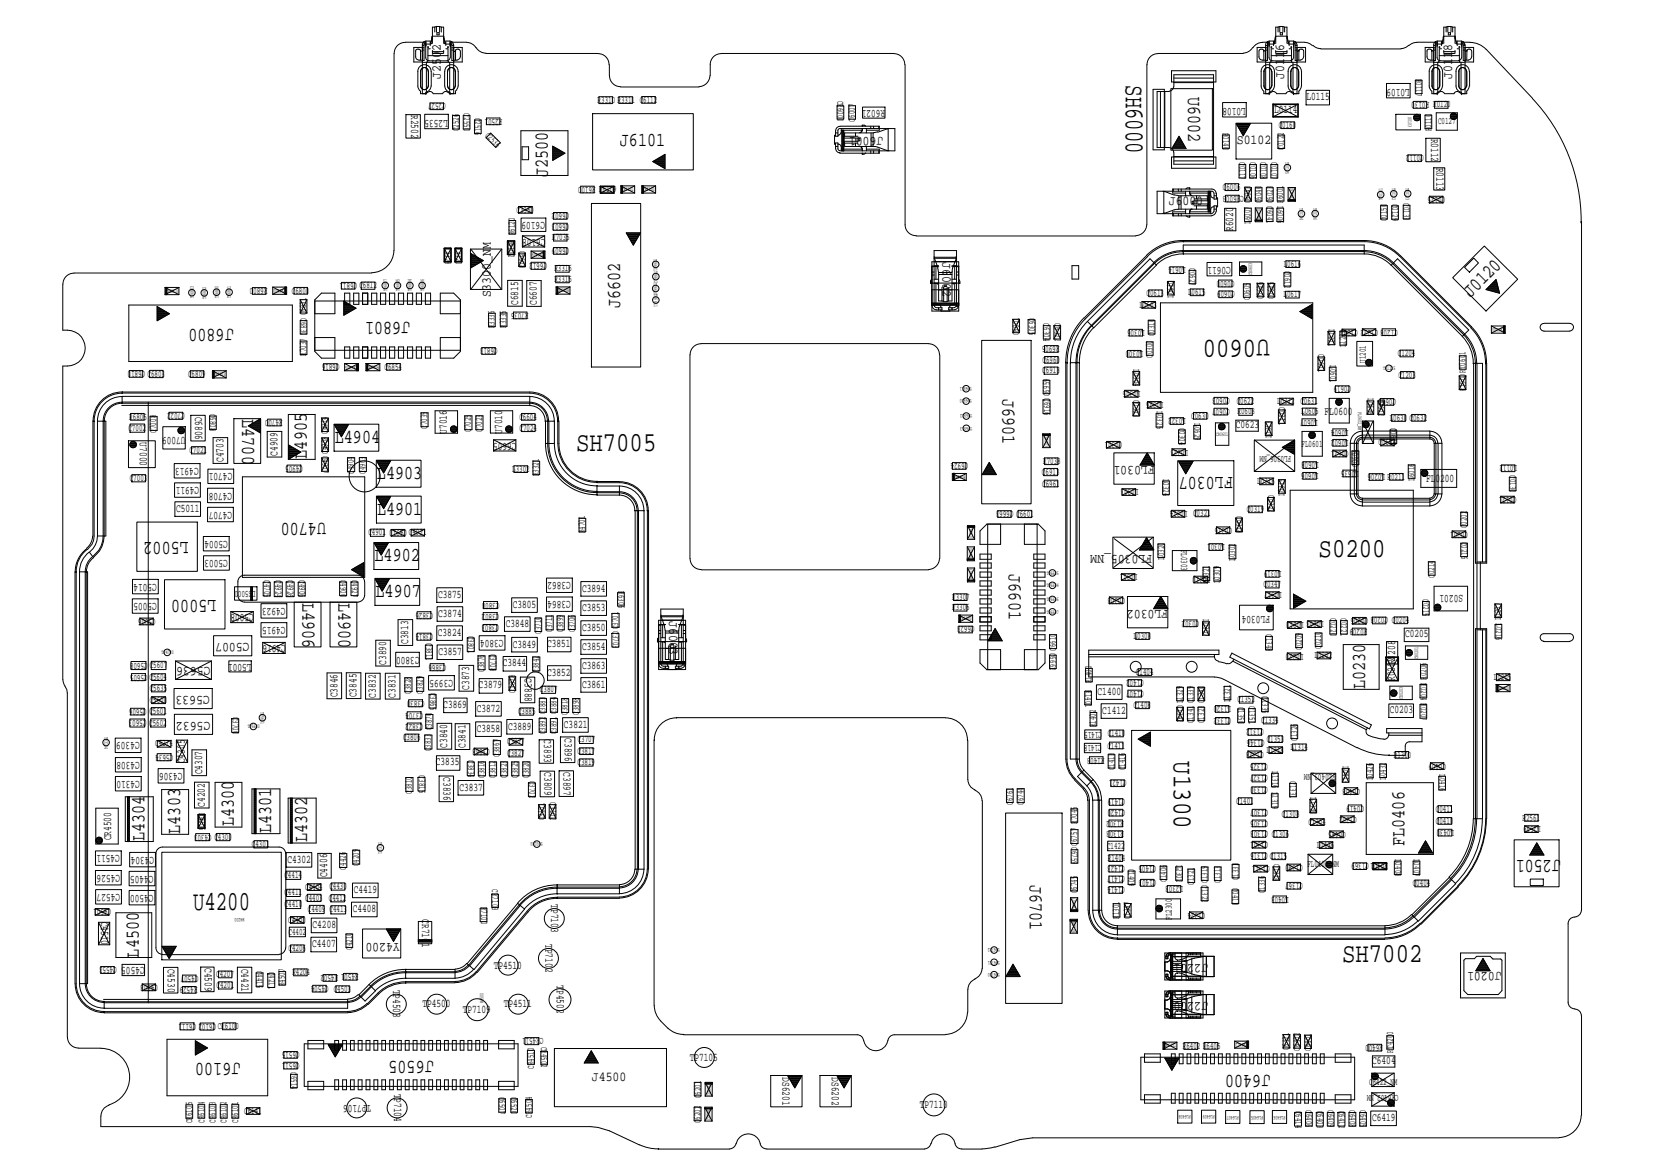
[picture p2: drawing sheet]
<svg xmlns="http://www.w3.org/2000/svg" width="420mm" height="297mm" viewBox="0 0 420 297" stroke-linecap="round" stroke-linejoin="round" font-family="sans-serif">
<defs><g id="words">
<g font-size="6.9">
<text x="284.4" y="21.5" transform="rotate(90 284.4 21.5)">SH6000</text>
<text x="320.8" y="85.8" transform="rotate(180 320.8 85.8)">U0600</text>
<text x="145.5" y="113.8">SH7005</text>
<text x="333.2" y="140.6">S0200</text>
<text x="296.5" y="192.3" transform="rotate(90 296.5 192.3)">U1300</text>
<text x="48.8" y="229.8">U4200</text>
<text x="339.1" y="242.9">SH7002</text>
</g>
<g font-size="5">
<text x="300.2" y="24.5" transform="rotate(90 300.2 24.5)">U6002</text>
<text x="156.6" y="36.9">J6101</text>
<text x="138.4" y="44.8" transform="rotate(-90 138.4 44.8)">J2500</text>
<text x="156.7" y="77.9" transform="rotate(-90 156.7 77.9)">J6602</text>
<text x="371.5" y="75.3" transform="rotate(-45 371.5 75.3)">J0120</text>
<text x="59" y="83.1" transform="rotate(180 59 83.1)">J6800</text>
<text x="103.7" y="81.3" transform="rotate(180 103.7 81.3)">J6801</text>
<text x="253.3" y="100.8" transform="rotate(90 253.3 100.8)">J6901</text>
<text x="61.2" y="105.9" transform="rotate(90 61.2 105.9)">L4700</text>
<text x="84.6" y="111.8">L4904</text>
<text x="77.5" y="115.8" transform="rotate(-90 77.5 115.8)">L4905</text>
<text x="95.2" y="120.9">L4903</text>
<text x="311.5" y="120.5" transform="rotate(180 311.5 120.5)">FL0307</text>
<text x="95.3" y="130">L4901</text>
<text x="47.7" y="136.9" transform="rotate(180 47.7 136.9)">L5002</text>
<text x="82.4" y="132.2" transform="rotate(180 82.4 132.2)">U4700</text>
<text x="94.6" y="141.7">L4902</text>
<text x="254.9" y="145.1" transform="rotate(90 254.9 145.1)">J6601</text>
<text x="54.7" y="151.4" transform="rotate(180 54.7 151.4)">L5000</text>
<text x="76.4" y="152.3" transform="rotate(90 76.4 152.3)">L4906</text>
<text x="85.5" y="152.3" transform="rotate(90 85.5 152.3)">L4900</text>
<text x="94.9" y="150.8">L4907</text>
<text x="344.9" y="174.1" transform="rotate(-90 344.9 174.1)">L0230</text>
<text x="59" y="208.7" transform="rotate(-90 59 208.7)">L4300</text>
<text x="36.5" y="212.4" transform="rotate(-90 36.5 212.4)">L4304</text>
<text x="45.5" y="210.6" transform="rotate(-90 45.5 210.6)">L4303</text>
<text x="68.5" y="210.4" transform="rotate(-90 68.5 210.4)">L4301</text>
<text x="77.6" y="212.8" transform="rotate(-90 77.6 212.8)">L4302</text>
<text x="354.9" y="213.6" transform="rotate(-90 354.9 213.6)">FL0406</text>
<text x="394.4" y="217.3" transform="rotate(180 394.4 217.3)">J2501</text>
<text x="260.2" y="223.6" transform="rotate(90 260.2 223.6)">J6701</text>
<text x="35.1" y="241.9" transform="rotate(-90 35.1 241.9)">L4500</text>
<text x="60.7" y="268.6" transform="rotate(180 60.7 268.6)">J6100</text>
<text x="109.6" y="268.1" transform="rotate(180 109.6 268.1)">J6505</text>
<text x="321" y="271.5" transform="rotate(180 321 271.5)">J6400</text>
</g>
<g font-size="3.5">
<text x="111.4" y="19.9" transform="rotate(-90 111.4 19.9)">J2502</text>
<text x="324.5" y="19.9" transform="rotate(-90 324.5 19.9)">J0116</text>
<text x="366.9" y="19.9" transform="rotate(-90 366.9 19.9)">J0118</text>
<text x="223.2" y="34.5" transform="rotate(180 223.2 34.5)">J6001</text>
<text x="312.5" y="36.3">S0102</text>
<text x="295.3" y="51.9">J6000</text>
<text x="238.1" y="66.3" transform="rotate(90 238.1 66.3)">J6002</text>
<text x="124" y="75.1" transform="rotate(-90 124 75.1)">S3300_NM</text>
<text x="291.7" y="117.8" transform="rotate(180 291.7 117.8)">FL0301</text>
<text x="291.1" y="140.3" transform="rotate(180 291.1 140.3)">FL0305_NM</text>
<text x="295.2" y="154.1" transform="rotate(180 295.2 154.1)">FL0302</text>
<text x="169.1" y="156.8" transform="rotate(90 169.1 156.8)">J6003</text>
<text x="63.1" y="162.4" transform="rotate(180 63.1 162.4)">C5007</text>
<text x="53.2" y="168.4" transform="rotate(180 53.2 168.4)">C5636</text>
<text x="53" y="175.7" transform="rotate(180 53 175.7)">C5633</text>
<text x="53.2" y="182.2" transform="rotate(180 53.2 182.2)">C5632</text>
<text x="101" y="238.1" transform="rotate(180 101 238.1)">Y4200</text>
<text x="305.2" y="243.4" transform="rotate(180 305.2 243.4)">J2201</text>
<text x="379.4" y="245.6" transform="rotate(180 379.4 245.6)">J0201</text>
<text x="305.2" y="253" transform="rotate(180 305.2 253)">J2200</text>
<text x="149.6" y="272.9">J4500</text>
</g>
<g font-size="3">
<text x="356.2" y="22.4" transform="rotate(180 356.2 22.4)">L0109</text>
<text x="103.9" y="29" transform="rotate(90 103.9 29)">R2502</text>
<text x="223.6" y="27.7" transform="rotate(180 223.6 27.7)">R6021</text>
<text x="314.8" y="27.3" transform="rotate(180 314.8 27.3)">L0108</text>
<text x="321.9" y="28.5">L0114</text>
<text x="330.1" y="25.1">L0115</text>
<text x="113.2" y="30.2" transform="rotate(180 113.2 30.2)">L2535</text>
<text x="361.6" y="35" transform="rotate(90 361.6 35)">R0112</text>
<text x="362.9" y="42.3" transform="rotate(90 362.9 42.3)">R0113</text>
<text x="137.7" y="56.1" transform="rotate(180 137.7 56.1)">C6109</text>
<text x="311.6" y="58.4" transform="rotate(-90 311.6 58.4)">R6020</text>
<text x="137.8" y="60.3" transform="rotate(180 137.8 60.3)">C6108</text>
<text x="311" y="67.4" transform="rotate(180 311 67.4)">C0611</text>
<text x="130.9" y="77" transform="rotate(-90 130.9 77)">C6815</text>
<text x="135.7" y="77" transform="rotate(-90 135.7 77)">C6607</text>
<text x="49.3" y="105.2" transform="rotate(90 49.3 105.2)">C6806</text>
<text x="334.6" y="104.8">FL0600</text>
<text x="35.3" y="111.8" transform="rotate(90 35.3 111.8)">U7000</text>
<text x="46.9" y="110.5" transform="rotate(180 46.9 110.5)">U7009</text>
<text x="112.9" y="109.5" transform="rotate(-90 112.9 109.5)">U7016</text>
<text x="126.9" y="109.5" transform="rotate(-90 126.9 109.5)">U7010</text>
<text x="130.5" y="111.8" transform="rotate(180 130.5 111.8)">C6605</text>
<text x="312.2" y="108.2">C0623</text>
<text x="50.2" y="118.2" transform="rotate(180 50.2 118.2)">C4913</text>
<text x="56.5" y="116.7" transform="rotate(-90 56.5 116.7)">C4703</text>
<text x="58.7" y="119.6" transform="rotate(180 58.7 119.6)">C4701</text>
<text x="70.1" y="115.1" transform="rotate(-90 70.1 115.1)">C4909</text>
<text x="50.3" y="123" transform="rotate(180 50.3 123)">C4911</text>
<text x="58.7" y="124.4" transform="rotate(180 58.7 124.4)">C4708</text>
<text x="360.3" y="121.7">FL0200</text>
<text x="44.5" y="129.3">C5011</text>
<text x="58.7" y="129.2" transform="rotate(180 58.7 129.2)">C4707</text>
<text x="57.6" y="136.6" transform="rotate(180 57.6 136.6)">C5004</text>
<text x="57.6" y="141.4" transform="rotate(180 57.6 141.4)">C5003</text>
<text x="39.7" y="147.4" transform="rotate(180 39.7 147.4)">C5014</text>
<text x="144.3" y="147.1" transform="rotate(180 144.3 147.1)">C3862</text>
<text x="147.1" y="149.5">C3894</text>
<text x="39.7" y="152.3" transform="rotate(180 39.7 152.3)">C5005</text>
<text x="64.2" y="155.2" transform="rotate(180 64.2 155.2)">C5008</text>
<text x="72.1" y="153.5" transform="rotate(180 72.1 153.5)">C4923</text>
<text x="110.7" y="151.1">C3875</text>
<text x="110.7" y="155.9">C3874</text>
<text x="129.6" y="153.6">C3805</text>
<text x="144.3" y="151.9" transform="rotate(180 144.3 151.9)">C3864</text>
<text x="147.1" y="154.3">C3853</text>
<text x="320.9" y="155.6" transform="rotate(180 320.9 155.6)">FL0304</text>
<text x="369.6" y="150.4" transform="rotate(180 369.6 150.4)">S0201</text>
<text x="72.1" y="158.4" transform="rotate(180 72.1 158.4)">C4915</text>
<text x="110.6" y="160.7">C3824</text>
<text x="127.2" y="161.7" transform="rotate(180 127.2 161.7)">C3804</text>
<text x="127.8" y="158.4">C3848</text>
<text x="147.1" y="159.4">C3850</text>
<text x="355" y="161">C0205</text>
<text x="63.5" y="167.8" transform="rotate(180 63.5 167.8)">L5001</text>
<text x="72.2" y="162.9" transform="rotate(180 72.2 162.9)">C4916</text>
<text x="97.5" y="167.9" transform="rotate(-90 97.5 167.9)">C3890</text>
<text x="103.2" y="162.7" transform="rotate(-90 103.2 162.7)">C3813</text>
<text x="106" y="166" transform="rotate(180 106 166)">C3800</text>
<text x="110.8" y="165.5">C3857</text>
<text x="129.6" y="163.6">C3849</text>
<text x="138.2" y="163.4">C3851</text>
<text x="147.1" y="164.2">C3854</text>
<text x="352.5" y="167.8" transform="rotate(-90 352.5 167.8)">R0208</text>
<text x="114.5" y="171.7" transform="rotate(180 114.5 171.7)">C3995</text>
<text x="120.9" y="173.9">C3879</text>
<text x="127" y="168.3">C3844</text>
<text x="132.6" y="171.4" transform="rotate(90 132.6 171.4)">C3888</text>
<text x="138.2" y="170.6">C3852</text>
<text x="147.1" y="169">C3863</text>
<text x="147.1" y="173.7">C3861</text>
<text x="352.4" y="172" transform="rotate(-90 352.4 172)">R0202</text>
<text x="85.2" y="176.1" transform="rotate(-90 85.2 176.1)">C3846</text>
<text x="90.1" y="176.1" transform="rotate(-90 90.1 176.1)">C3845</text>
<text x="95" y="176.2" transform="rotate(-90 95 176.2)">C3832</text>
<text x="99.9" y="176.2" transform="rotate(-90 99.9 176.2)">C3831</text>
<text x="112" y="178.8">C3869</text>
<text x="118.6" y="174.2" transform="rotate(-90 118.6 174.2)">C3873</text>
<text x="120.5" y="179.8">C3872</text>
<text x="277.3" y="175.5">C1400</text>
<text x="120.5" y="185">C3858</text>
<text x="128.4" y="184.3">C3889</text>
<text x="142.5" y="183.9">C3821</text>
<text x="278.5" y="180.3">C1412</text>
<text x="351.1" y="180.2">C0203</text>
<text x="35.3" y="187.5" transform="rotate(180 35.3 187.5)">C4309</text>
<text x="113" y="188.9" transform="rotate(-90 113 188.9)">C3840</text>
<text x="117.6" y="189" transform="rotate(-90 117.6 189)">C3841</text>
<text x="137.4" y="186.8" transform="rotate(90 137.4 186.8)">C3893</text>
<text x="142.7" y="186.5" transform="rotate(90 142.7 186.5)">C3896</text>
<text x="35.3" y="197.2" transform="rotate(180 35.3 197.2)">C4310</text>
<text x="35.3" y="192.4" transform="rotate(180 35.3 192.4)">C4308</text>
<text x="46.1" y="195.2" transform="rotate(180 46.1 195.2)">C4306</text>
<text x="46.7" y="192.8" transform="rotate(-90 46.7 192.8)">C4305</text>
<text x="51.1" y="195.6" transform="rotate(-90 51.1 195.6)">C4307</text>
<text x="110.1" y="193.3">C3835</text>
<text x="112" y="196.3" transform="rotate(90 112 196.3)">C3836</text>
<text x="137.6" y="195.1" transform="rotate(90 137.6 195.1)">C3809</text>
<text x="142.4" y="195" transform="rotate(90 142.4 195)">C3897</text>
<text x="51.7" y="203.8" transform="rotate(-90 51.7 203.8)">C4202</text>
<text x="116.1" y="199.7">C3837</text>
<text x="28.1" y="212.3" transform="rotate(-90 28.1 212.3)">CR4500</text>
<text x="30.3" y="216" transform="rotate(180 30.3 216)">C4511</text>
<text x="30.3" y="221" transform="rotate(180 30.3 221)">C4526</text>
<text x="38.8" y="221.2" transform="rotate(180 38.8 221.2)">C4405</text>
<text x="39" y="216.4" transform="rotate(180 39 216.4)">C4304</text>
<text x="72.6" y="217.9">C4302</text>
<text x="82.6" y="221.6" transform="rotate(-90 82.6 221.6)">C4406</text>
<text x="30.3" y="225.8" transform="rotate(180 30.3 225.8)">C4527</text>
<text x="38.8" y="226" transform="rotate(180 38.8 226)">C4500</text>
<text x="89.4" y="225.7">C4419</text>
<text x="25.6" y="232.8" transform="rotate(90 25.6 232.8)">C4510</text>
<text x="89.1" y="230.5">C4408</text>
<text x="106.7" y="232.2" transform="rotate(90 106.7 232.2)">CR7101</text>
<text x="139.2" y="228.4" transform="rotate(90 139.2 228.4)">TP7103</text>
<text x="78.9" y="239.3">C4407</text>
<text x="79" y="234.5">C4208</text>
<text x="137.8" y="238.5" transform="rotate(90 137.8 238.5)">TP7102</text>
<text x="36.6" y="244.3" transform="rotate(180 36.6 244.3)">C4505</text>
<text x="42.4" y="244.7" transform="rotate(90 42.4 244.7)">C4530</text>
<text x="51.7" y="244.5" transform="rotate(90 51.7 244.5)">C4509</text>
<text x="61" y="244.6" transform="rotate(90 61 244.6)">C4421</text>
<text x="124.7" y="244.6">TP4510</text>
<text x="99.3" y="250" transform="rotate(90 99.3 250)">TP4503</text>
<text x="140.7" y="248.9" transform="rotate(90 140.7 248.9)">TP4502</text>
<text x="106.7" y="254.5">TP4500</text>
<text x="116.9" y="255.9">TP7109</text>
<text x="127.3" y="254.5">TP4511</text>
<text x="174.3" y="267.9">TP7105</text>
<text x="346.7" y="268.8">C6404</text>
<text x="197.7" y="272.1" transform="rotate(90 197.7 272.1)">DS6201</text>
<text x="210.1" y="272.1" transform="rotate(90 210.1 272.1)">DS6202</text>
<text x="93.8" y="279.1" transform="rotate(180 93.8 279.1)">TP7106</text>
<text x="99.6" y="276.2" transform="rotate(90 99.6 276.2)">TP7104</text>
<text x="232.4" y="279.9">TP7110</text>
<text x="346.7" y="283.2">C6419</text>
</g>
<g font-size="2.5">
<text x="357.7" y="19.9" transform="rotate(90 357.7 19.9)">R0117</text>
<text x="112.6" y="26.1" transform="rotate(180 112.6 26.1)">C2527</text>
<text x="117.2" y="28.7" transform="rotate(90 117.2 28.7)">C2550</text>
<text x="120" y="29.8" transform="rotate(90 120 29.8)">C2516</text>
<text x="126.9" y="30" transform="rotate(180 126.9 30)">R2501</text>
<text x="151" y="26">R3310 R3311 C6112</text>
<text x="211.6" y="25.5" transform="rotate(90 211.6 25.5)">CR6000</text>
<text x="361.1" y="25.8" transform="rotate(180 361.1 25.8)">R0130</text>
<text x="362.1" y="27.1">R0120</text>
<text x="115.9" y="33.2" transform="rotate(-90 115.9 33.2)">C2526</text>
<text x="122.5" y="34.3" transform="rotate(45 122.5 34.3)">C2536</text>
<text x="216" y="30.7" transform="rotate(-90 216 30.7)">C6007</text>
<text x="309" y="33.5" transform="rotate(90 309 33.5)">R0140</text>
<text x="323.1" y="32.4">C0160</text>
<text x="361.6" y="33.1" transform="rotate(-90 361.6 33.1)">R0110</text>
<text x="363.3" y="31.3">C0127</text>
<text x="313.1" y="41" transform="rotate(90 313.1 41)">C0117</text>
<text x="315.8" y="41" transform="rotate(90 315.8 41)">C0106</text>
<text x="318.5" y="41" transform="rotate(90 318.5 41)">C0108</text>
<text x="321.2" y="41" transform="rotate(90 321.2 41)">C0107</text>
<text x="324.3" y="37.9" transform="rotate(-90 324.3 37.9)">C0122</text>
<text x="359.7" y="39.2" transform="rotate(180 359.7 39.2)">C0112</text>
<text x="150.5" y="47.2" transform="rotate(180 150.5 47.2)">R6100</text>
<text x="130.5" y="53.7">C3350</text>
<text x="143.8" y="53.8" transform="rotate(180 143.8 53.8)">C6602</text>
<text x="151.4" y="48.6">R6109</text>
<text x="309" y="48">C6006</text>
<text x="314.2" y="49.4" transform="rotate(180 314.2 49.4)">CR6003</text>
<text x="318.8" y="51.4" transform="rotate(-90 318.8 51.4)">C6040</text>
<text x="320" y="52" transform="rotate(90 320 52)">C6041</text>
<text x="321.6" y="51.4" transform="rotate(-90 321.6 51.4)">C6023</text>
<text x="322.8" y="52" transform="rotate(90 322.8 52)">L6006</text>
<text x="324.2" y="51.2" transform="rotate(-90 324.2 51.2)">R6001</text>
<text x="351.7" y="51.4" transform="rotate(90 351.7 51.4)">C0129</text>
<text x="354.6" y="51.3" transform="rotate(90 354.6 51.3)">C0133</text>
<text x="365.2" y="49.7" transform="rotate(180 365.2 49.7)">C0125</text>
<text x="130.1" y="59.4" transform="rotate(-90 130.1 59.4)">R6120</text>
<text x="143.8" y="56.6" transform="rotate(180 143.8 56.6)">C6603</text>
<text x="316" y="56.6" transform="rotate(-90 316 56.6)">L6007 C6043</text>
<text x="350.4" y="55.9" transform="rotate(-90 350.4 55.9)">C0150</text>
<text x="112.5" y="62.4" transform="rotate(90 112.5 62.4)">R3328</text>
<text x="115.1" y="62.4" transform="rotate(90 115.1 62.4)">R3320</text>
<text x="128.5" y="60.5" transform="rotate(90 128.5 60.5)">R6102</text>
<text x="131.3" y="63.4" transform="rotate(90 131.3 63.4)">C6608</text>
<text x="139.5" y="60.7">R7035</text>
<text x="143.8" y="62.7" transform="rotate(180 143.8 62.7)">C6609</text>
<text x="90.2" y="71.4" transform="rotate(180 90.2 71.4)">C6811</text>
<text x="138.2" y="66.5" transform="rotate(180 138.2 66.5)">C6612</text>
<text x="140.1" y="71.2">R3315</text>
<text x="140.1" y="68.5">R3316</text>
<text x="299.6" y="67.6" transform="rotate(180 299.6 67.6)">L0614</text>
<text x="300.5" y="67.7" transform="rotate(90 300.5 67.7)">C0627</text>
<text x="311.9" y="70.9" transform="rotate(180 311.9 70.9)">C0600</text>
<text x="324.3" y="67.4">L0616</text>
<text x="324.5" y="68.3" transform="rotate(90 324.5 68.3)">C0612</text>
<text x="67.6" y="72.8" transform="rotate(180 67.6 72.8)">R6800</text>
<text x="73.7" y="74.2">C6800</text>
<text x="90.8" y="72.8">C6812</text>
<text x="287.9" y="77.7">L0603</text>
<text x="289.7" y="74.8">C0613</text>
<text x="296.5" y="75.2" transform="rotate(-90 296.5 75.2)">L0610</text>
<text x="300.2" y="74.5">L0615</text>
<text x="311.9" y="73.6" transform="rotate(180 311.9 73.6)">C0609</text>
<text x="315.8" y="75.7" transform="rotate(-90 315.8 75.7)">C0605</text>
<text x="319.1" y="75.6" transform="rotate(-90 319.1 75.6)">C0626</text>
<text x="321.8" y="75.6" transform="rotate(-90 321.8 75.6)">C0625</text>
<text x="324.3" y="75.1">L0617</text>
<text x="76" y="80.4" transform="rotate(90 76 80.4)">C6830</text>
<text x="77.3" y="79.7" transform="rotate(-90 77.3 79.7)">C6831</text>
<text x="124.9" y="82.9" transform="rotate(-90 124.9 82.9)">R3336</text>
<text x="127.9" y="82.8" transform="rotate(-90 127.9 82.8)">R3335</text>
<text x="133.5" y="79" transform="rotate(180 133.5 79)">R7036</text>
<text x="260" y="80.3" transform="rotate(90 260 80.3)">C6305</text>
<text x="263.7" y="81.7" transform="rotate(90 263.7 81.7)">C6304</text>
<text x="266.5" y="81.7" transform="rotate(90 266.5 81.7)">C6322</text>
<text x="289.3" y="83.4" transform="rotate(180 289.3 83.4)">L0306</text>
<text x="335.7" y="83.1" transform="rotate(90 335.7 83.1)">L1201</text>
<text x="353.2" y="83.2" transform="rotate(180 353.2 83.2)">C1208 C1222 C1221</text>
<text x="77.4" y="89.9" transform="rotate(-90 77.4 89.9)">R7037</text>
<text x="125.7" y="87.9" transform="rotate(180 125.7 87.9)">C6813</text>
<text x="257.4" y="84.6" transform="rotate(-90 257.4 84.6)">C6001</text>
<text x="267.7" y="87.5" transform="rotate(180 267.7 87.5)">R6905</text>
<text x="288.8" y="88.7" transform="rotate(180 288.8 88.7)">L0300</text>
<text x="333.2" y="89.5" transform="rotate(90 333.2 89.5)">C0601</text>
<text x="340.1" y="87.8" transform="rotate(-90 340.1 87.8)">L1203</text>
<text x="36.7" y="93.7" transform="rotate(180 36.7 93.7)">C6810</text>
<text x="37.3" y="95.1">C6803</text>
<text x="47.5" y="95.2">C6809</text>
<text x="85.8" y="91.9" transform="rotate(180 85.8 91.9)">C6816</text>
<text x="97.1" y="93.4">C6854</text>
<text x="263.3" y="94.3">C6918</text>
<text x="263.4" y="91.7">C6960</text>
<text x="286.4" y="93.3" transform="rotate(90 286.4 93.3)">L0304</text>
<text x="291.2" y="90.3" transform="rotate(-90 291.2 90.3)">C0300 C0310</text>
<text x="336" y="92.2" transform="rotate(90 336 92.2)">L0601</text>
<text x="345.1" y="91.6" transform="rotate(-90 345.1 91.6)">U1201</text>
<text x="353.2" y="90">C1204</text>
<text x="353.3" y="95.4">C1203</text>
<text x="368.8" y="94.4" transform="rotate(90 368.8 94.4)">C0618</text>
<text x="370.3" y="94.1" transform="rotate(-90 370.3 94.1)">RT0601</text>
<text x="263.8" y="100.5" transform="rotate(90 263.8 100.5)">C6916</text>
<text x="265.2" y="100" transform="rotate(-90 265.2 100)">C6959</text>
<text x="286.4" y="101" transform="rotate(90 286.4 101)">C0303</text>
<text x="288.1" y="98.8" transform="rotate(180 288.1 98.8)">L0305</text>
<text x="294" y="101.6" transform="rotate(180 294 101.6)">L0326</text>
<text x="310.8" y="100.5" transform="rotate(180 310.8 100.5)">C0603</text>
<text x="341.4" y="97.6" transform="rotate(180 341.4 97.6)">C0619</text>
<text x="345.6" y="100.6" transform="rotate(90 345.6 100.6)">L0636</text>
<text x="348.3" y="100.7" transform="rotate(90 348.3 100.7)">C0602</text>
<text x="352.7" y="100.8" transform="rotate(180 352.7 100.8)">C0650</text>
<text x="32.7" y="106">R6805</text>
<text x="46.7" y="104.4" transform="rotate(180 46.7 104.4)">C7022</text>
<text x="53" y="104.5" transform="rotate(90 53 104.5)">C6808</text>
<text x="71.4" y="106.1" transform="rotate(180 71.4 106.1)">R4700</text>
<text x="131.2" y="106">C6604</text>
<text x="292.3" y="103.9" transform="rotate(90 292.3 103.9)">L0325</text>
<text x="299.6" y="105.7" transform="rotate(180 299.6 105.7)">L0322</text>
<text x="301" y="105.8">C0630</text>
<text x="301.8" y="106.9" transform="rotate(90 301.8 106.9)">L0629</text>
<text x="310.7" y="103.3" transform="rotate(180 310.7 103.3)">C0607</text>
<text x="312.5" y="102">C0622</text>
<text x="312.7" y="104.7">R0603</text>
<text x="322.7" y="102.1">L0312 C0631</text>
<text x="323.2" y="102.9" transform="rotate(90 323.2 102.9)">C0311</text>
<text x="328.7" y="104.6">L0605</text>
<text x="332.9" y="106" transform="rotate(180 332.9 106)">L0607</text>
<text x="351.1" y="106.3">L0630 C0632</text>
<text x="32.5" y="108.8">C7002</text>
<text x="39.5" y="109.3" transform="rotate(-90 39.5 109.3)">C7008</text>
<text x="107.9" y="108.3" transform="rotate(-90 107.9 108.3)">C7035</text>
<text x="119" y="109.1" transform="rotate(-90 119 109.1)">C7025</text>
<text x="121.8" y="109.1" transform="rotate(-90 121.8 109.1)">C7023</text>
<text x="131.3" y="108.8">C7024</text>
<text x="283.5" y="111.7" transform="rotate(180 283.5 111.7)">C0301</text>
<text x="297.9" y="108.1" transform="rotate(90 297.9 108.1)">C0304</text>
<text x="300.2" y="113.5" transform="rotate(180 300.2 113.5)">L0323</text>
<text x="321.2" y="110.7" transform="rotate(-90 321.2 110.7)">L0313</text>
<text x="328.8" y="112.8">FL0601</text>
<text x="340.7" y="113.9" transform="rotate(180 340.7 113.9)">C0621</text>
<text x="340.7" y="111.2" transform="rotate(180 340.7 111.2)">L0602</text>
<text x="340.7" y="108.5" transform="rotate(180 340.7 108.5)">L0604</text>
<text x="348.3" y="112.4">C0634</text>
<text x="351.3" y="108.1" transform="rotate(90 351.3 108.1)">C0633</text>
<text x="47.9" y="114.4">C7021</text>
<text x="76.5" y="117.7" transform="rotate(180 76.5 117.7)">C4905</text>
<text x="81.4" y="115.1" transform="rotate(90 81.4 115.1)">C4907</text>
<text x="82.8" y="114.6" transform="rotate(-90 82.8 114.6)">C4908 C4914</text>
<text x="89.4" y="119.7" transform="rotate(-90 89.4 119.7)">C4904</text>
<text x="92.4" y="119.6" transform="rotate(-90 92.4 119.6)">C4903</text>
<text x="129.4" y="119.2">L3302</text>
<text x="244.6" y="116.9" transform="rotate(180 244.6 116.9)">C6924</text>
<text x="263.3" y="119.9">C6913</text>
<text x="263.6" y="117.1">R7038</text>
<text x="326.3" y="115.2" transform="rotate(180 326.3 115.2)">FL0306_NM</text>
<text x="333.2" y="119.5" transform="rotate(180 333.2 119.5)">L0606</text>
<text x="333.2" y="116.8" transform="rotate(180 333.2 116.8)">L0608</text>
<text x="343.1" y="117.9" transform="rotate(-90 343.1 117.9)">C0604</text>
<text x="343.3" y="118.9" transform="rotate(180 343.3 118.9)">L0635</text>
<text x="350" y="119.7" transform="rotate(180 350 119.7)">L0206</text>
<text x="383.3" y="117.5" transform="rotate(180 383.3 117.5)">L0112</text>
<text x="32.8" y="121.5">C7003</text>
<text x="136.2" y="120.3" transform="rotate(-90 136.2 120.3)">R3321</text>
<text x="263.3" y="122.9">C6961</text>
<text x="287.6" y="123.6" transform="rotate(180 287.6 123.6)">L0303</text>
<text x="293.9" y="120.9" transform="rotate(90 293.9 120.9)">L0324</text>
<text x="317.7" y="122.3">L0316</text>
<text x="320.5" y="125.1" transform="rotate(90 320.5 125.1)">C0322</text>
<text x="324.6" y="125.3" transform="rotate(-90 324.6 125.3)">L0315</text>
<text x="350.6" y="121.1">R0211</text>
<text x="357.4" y="121.4" transform="rotate(-90 357.4 121.4)">L6016</text>
<text x="381.5" y="120" transform="rotate(90 381.5 120)">C0130</text>
<text x="383.1" y="125.6" transform="rotate(180 383.1 125.6)">C0121</text>
<text x="256.1" y="129.1" transform="rotate(180 256.1 129.1)">C6663</text>
<text x="256.7" y="130.5">C6601</text>
<text x="300" y="129.1" transform="rotate(180 300 129.1)">L0314</text>
<text x="301.4" y="130.4">C0321</text>
<text x="312.4" y="130.3" transform="rotate(90 312.4 130.3)">C0318</text>
<text x="315" y="129.4">C0319</text>
<text x="93.1" y="135.3">C4901</text>
<text x="102.8" y="133.9" transform="rotate(180 102.8 133.9)">C4910</text>
<text x="103.3" y="135.2">C4921</text>
<text x="147.8" y="134.7" transform="rotate(-90 147.8 134.7)">R4701</text>
<text x="309.5" y="137.4" transform="rotate(180 309.5 137.4)">L0301</text>
<text x="311.3" y="133.3" transform="rotate(180 311.3 133.3)">C0316</text>
<text x="369.2" y="136.9" transform="rotate(90 369.2 136.9)">C0216</text>
<text x="370.6" y="133.4" transform="rotate(-90 370.6 133.4)">C0202</text>
<text x="370.9" y="134.3" transform="rotate(180 370.9 134.3)">C0201</text>
<text x="294.1" y="141.4" transform="rotate(-90 294.1 141.4)">L0320</text>
<text x="298.4" y="138.8" transform="rotate(90 298.4 138.8)">FL0303</text>
<text x="312.1" y="141.7" transform="rotate(-90 312.1 141.7)">L0302</text>
<text x="64.6" y="149.2" transform="rotate(180 64.6 149.2)">DS5000</text>
<text x="66.7" y="146.6" transform="rotate(90 66.7 146.6)">C4705</text>
<text x="69.6" y="146.6" transform="rotate(90 69.6 146.6)">C4924</text>
<text x="72.7" y="146.6" transform="rotate(90 72.7 146.6)">C4926</text>
<text x="75.6" y="146.6" transform="rotate(90 75.6 146.6)">C4906</text>
<text x="86.1" y="146.5" transform="rotate(90 86.1 146.5)">C4900</text>
<text x="88.9" y="146.5" transform="rotate(90 88.9 146.5)">C4927</text>
<text x="156.2" y="149.4" transform="rotate(90 156.2 149.4)">R6306</text>
<text x="287.4" y="145.1" transform="rotate(180 287.4 145.1)">L0311</text>
<text x="305.5" y="147.2" transform="rotate(-90 305.5 147.2)">L0321</text>
<text x="305.7" y="145.7" transform="rotate(180 305.7 145.7)">L0310</text>
<text x="308.2" y="147.3" transform="rotate(-90 308.2 147.3)">L0309</text>
<text x="319.2" y="148.3">C0347</text>
<text x="323.8" y="144.3" transform="rotate(180 323.8 144.3)">L0319</text>
<text x="323.8" y="149.6" transform="rotate(180 323.8 149.6)">L0317</text>
<text x="362.4" y="145.9" transform="rotate(-90 362.4 145.9)">C0214</text>
<text x="109.4" y="154.7" transform="rotate(180 109.4 154.7)">C3826</text>
<text x="126.1" y="155" transform="rotate(180 126.1 155)">C3802</text>
<text x="126.2" y="152.2" transform="rotate(180 126.2 152.2)">C3808</text>
<text x="240.6" y="151.5">R3307</text>
<text x="240.6" y="154.2">R3306</text>
<text x="284.3" y="151" transform="rotate(180 284.3 151)">C0308</text>
<text x="350.7" y="156" transform="rotate(180 350.7 156)">C0208 C0206</text>
<text x="359.5" y="151.4" transform="rotate(90 359.5 151.4)">C0215</text>
<text x="39.3" y="156.3" transform="rotate(180 39.3 156.3)">C5006</text>
<text x="109.4" y="160.2" transform="rotate(180 109.4 160.2)">C3814</text>
<text x="118.3" y="160.6" transform="rotate(90 118.3 160.6)">C3801</text>
<text x="126.1" y="158" transform="rotate(180 126.1 158)">C3803</text>
<text x="136.8" y="160.1" transform="rotate(-90 136.8 160.1)">C3710</text>
<text x="139.5" y="159.6" transform="rotate(-90 139.5 159.6)">C3711</text>
<text x="142.3" y="159.6" transform="rotate(-90 142.3 159.6)">C3899</text>
<text x="145.2" y="159.6" transform="rotate(-90 145.2 159.6)">C3706</text>
<text x="154.8" y="159.5" transform="rotate(90 154.8 159.5)">C3703</text>
<text x="156.2" y="159" transform="rotate(-90 156.2 159)">C3701</text>
<text x="246.2" y="158.2" transform="rotate(180 246.2 158.2)">C6623</text>
<text x="286.4" y="161.3">L0308</text>
<text x="303" y="156.8" transform="rotate(180 303 156.8)">C0302</text>
<text x="304" y="156.4" transform="rotate(90 304 156.4)">L0307</text>
<text x="319.9" y="160.2" transform="rotate(90 319.9 160.2)">C1348</text>
<text x="334.5" y="157" transform="rotate(180 334.5 157)">L0203 L0210</text>
<text x="336.1" y="156.2" transform="rotate(90 336.1 156.2)">C0220</text>
<text x="338.8" y="156.2" transform="rotate(90 338.8 156.2)">C0221</text>
<text x="345.4" y="158.8" transform="rotate(180 345.4 158.8)">R0209</text>
<text x="351.7" y="157.4">C0204</text>
<text x="377.9" y="157.4" transform="rotate(90 377.9 157.4)">L0216</text>
<text x="379.2" y="156.6" transform="rotate(-90 379.2 156.6)">L0207</text>
<text x="37.3" y="167.4" transform="rotate(180 37.3 167.4)">C5608</text>
<text x="107.7" y="162.5" transform="rotate(90 107.7 162.5)">C3811</text>
<text x="112.7" y="167.9" transform="rotate(180 112.7 167.9)">C3866</text>
<text x="123.8" y="165.1" transform="rotate(90 123.8 165.1)">C3708</text>
<text x="265.2" y="164.9" transform="rotate(90 265.2 164.9)">C6662</text>
<text x="266.7" y="164.3" transform="rotate(-90 266.7 164.3)">C6610</text>
<text x="328.9" y="164.2" transform="rotate(-90 328.9 164.2)">C0209</text>
<text x="329.3" y="165.1" transform="rotate(180 329.3 165.1)">L0220</text>
<text x="332.1" y="166.2">L0202</text>
<text x="333.8" y="163.9" transform="rotate(-90 333.8 163.9)">C0210</text>
<text x="37.3" y="170.4" transform="rotate(180 37.3 170.4)">C5605</text>
<text x="37.8" y="171.8">C5604</text>
<text x="37.8" y="168.7">C5607</text>
<text x="122.3" y="169.7" transform="rotate(-90 122.3 169.7)">C3876</text>
<text x="136.1" y="170" transform="rotate(-90 136.1 170)">C3842</text>
<text x="275.7" y="172.6" transform="rotate(-90 275.7 172.6)">R1400</text>
<text x="287" y="170.5">C1404</text>
<text x="289" y="171.7" transform="rotate(180 289 171.7)">C1402</text>
<text x="359" y="172.6" transform="rotate(90 359 172.6)">R0204 R0207</text>
<text x="360.4" y="171.7" transform="rotate(-90 360.4 171.7)">R0206</text>
<text x="377.4" y="171.7">L0205</text>
<text x="37" y="179" transform="rotate(180 37 179)">C5606</text>
<text x="37.8" y="177.5">C5600</text>
<text x="37.8" y="174.5">C5635</text>
<text x="103.8" y="175.2" transform="rotate(-90 103.8 175.2)">C3828</text>
<text x="106.8" y="175.2" transform="rotate(-90 106.8 175.2)">C3829</text>
<text x="107.3" y="177" transform="rotate(180 107.3 177)">C3830</text>
<text x="108.7" y="174.9" transform="rotate(90 108.7 174.9)">C3865</text>
<text x="130.1" y="174.9" transform="rotate(-90 130.1 174.9)">C3878</text>
<text x="136.4" y="174.9">C3807</text>
<text x="274.2" y="174.3" transform="rotate(90 274.2 174.3)">R1401</text>
<text x="286.4" y="178.9">C1408</text>
<text x="289" y="174.5" transform="rotate(180 289 174.5)">C1407</text>
<text x="297.5" y="178.1" transform="rotate(90 297.5 178.1)">C1342</text>
<text x="298.8" y="177.6" transform="rotate(-90 298.8 177.6)">L1329</text>
<text x="310.8" y="177.3" transform="rotate(-90 310.8 177.3)">L1321</text>
<text x="311.1" y="178.4" transform="rotate(180 311.1 178.4)">L1320</text>
<text x="312.6" y="177.4">C1352</text>
<text x="312.8" y="178.5" transform="rotate(90 312.8 178.5)">C1350</text>
<text x="315.6" y="178.4" transform="rotate(90 315.6 178.4)">C1351</text>
<text x="318.9" y="175.8" transform="rotate(90 318.9 175.8)">C1335</text>
<text x="37" y="181.9" transform="rotate(180 37 181.9)">C5603</text>
<text x="37.7" y="183.3">C5602</text>
<text x="37.8" y="180.3">C5601</text>
<text x="58.8" y="181.1" transform="rotate(90 58.8 181.1)">C3700</text>
<text x="106.9" y="180" transform="rotate(180 106.9 180)">C3704</text>
<text x="106.9" y="182.9" transform="rotate(180 106.9 182.9)">C3822</text>
<text x="130.9" y="180.4">C3885</text>
<text x="137.8" y="185.5" transform="rotate(-90 137.8 185.5)">C3892 C3883</text>
<text x="140.6" y="185.5" transform="rotate(-90 140.6 185.5)">C3891 C3884</text>
<text x="143.4" y="180.5" transform="rotate(-90 143.4 180.5)">C3818</text>
<text x="146.3" y="180.5" transform="rotate(-90 146.3 180.5)">C3898</text>
<text x="276.9" y="183.7" transform="rotate(-90 276.9 183.7)">R1402</text>
<text x="278.4" y="184.9" transform="rotate(180 278.4 184.9)">C1415</text>
<text x="301.6" y="182.6" transform="rotate(-90 301.6 182.6)">C1341 C1339</text>
<text x="304.2" y="182.6" transform="rotate(-90 304.2 182.6)">C1323 C1340</text>
<text x="311.1" y="181.3" transform="rotate(180 311.1 181.3)">C1332</text>
<text x="318.6" y="182.7">C1334</text>
<text x="319.3" y="184.1" transform="rotate(180 319.3 184.1)">C1312</text>
<text x="39.2" y="188.6">C4214</text>
<text x="43.7" y="190.6" transform="rotate(180 43.7 190.6)">C5634</text>
<text x="101.8" y="187">C3806</text>
<text x="108.9" y="189.7" transform="rotate(-90 108.9 189.7)">C3833 C3870</text>
<text x="118.3" y="192" transform="rotate(90 118.3 192)">C3834</text>
<text x="123.8" y="189.2" transform="rotate(180 123.8 189.2)">C3868</text>
<text x="126.2" y="191.1" transform="rotate(-90 126.2 191.1)">C3867</text>
<text x="128.1" y="190.9">C3827</text>
<text x="128.1" y="188">C3877</text>
<text x="145.9" y="190.5">C3817</text>
<text x="146" y="187.5">C3707</text>
<text x="278.3" y="188.3" transform="rotate(180 278.3 188.3)">C1418</text>
<text x="279" y="191.3" transform="rotate(180 279 191.3)">R1403</text>
<text x="279.8" y="189.1">C1411</text>
<text x="279.9" y="186">C1410</text>
<text x="319.3" y="189.9" transform="rotate(180 319.3 189.9)">C1328</text>
<text x="319.4" y="186.9" transform="rotate(180 319.4 186.9)">C1346</text>
<text x="320" y="190.2">L1318</text>
<text x="320" y="187.4">C1353</text>
<text x="326" y="189.5">L1314</text>
<text x="327.7" y="187.2" transform="rotate(-90 327.7 187.2)">C1326</text>
<text x="352.2" y="191.3">R1300</text>
<text x="105.9" y="195.9" transform="rotate(90 105.9 195.9)">C3815</text>
<text x="122.4" y="196.5" transform="rotate(-90 122.4 196.5)">C3816</text>
<text x="125.2" y="196.5" transform="rotate(-90 125.2 196.5)">C3812</text>
<text x="128" y="196.5" transform="rotate(-90 128 196.5)">C3823</text>
<text x="130.8" y="196.5" transform="rotate(-90 130.8 196.5)">C3825</text>
<text x="133.6" y="196.5" transform="rotate(-90 133.6 196.5)">C3820</text>
<text x="133.8" y="197.2" transform="rotate(90 133.8 197.2)">C3702</text>
<text x="145.9" y="193.3">C3819</text>
<text x="281.5" y="194.6" transform="rotate(-90 281.5 194.6)">C1413</text>
<text x="284.3" y="194.6" transform="rotate(-90 284.3 194.6)">C1416</text>
<text x="284.6" y="197.1" transform="rotate(180 284.6 197.1)">C1421</text>
<text x="320.3" y="192.9" transform="rotate(180 320.3 192.9)">C1325</text>
<text x="320.3" y="195.9" transform="rotate(180 320.3 195.9)">C1327</text>
<text x="321.4" y="194.8" transform="rotate(90 321.4 194.8)">L1316 L1319</text>
<text x="326" y="197.3" transform="rotate(90 326 197.3)">C1331</text>
<text x="337.5" y="195.5" transform="rotate(180 337.5 195.5)">FL0403_NM</text>
<text x="339.3" y="193.5" transform="rotate(90 339.3 193.5)">L0413</text>
<text x="346.8" y="197.1" transform="rotate(-90 346.8 197.1)">L0426</text>
<text x="350.2" y="197" transform="rotate(-90 350.2 197)">L0432</text>
<text x="363.7" y="195.6" transform="rotate(90 363.7 195.6)">L0416</text>
<text x="365.4" y="192.9" transform="rotate(180 365.4 192.9)">C0409</text>
<text x="104.1" y="200.4" transform="rotate(-90 104.1 200.4)">C3810</text>
<text x="139" y="202.7" transform="rotate(90 139 202.7)">C3102</text>
<text x="255.9" y="203.3" transform="rotate(-90 255.9 203.3)">C6761</text>
<text x="258.6" y="203.3" transform="rotate(-90 258.6 203.3)">C6744</text>
<text x="284.3" y="201.8" transform="rotate(180 284.3 201.8)">C1419</text>
<text x="312.3" y="203.1">C1401</text>
<text x="320.3" y="198.8" transform="rotate(180 320.3 198.8)">C1330</text>
<text x="331.1" y="201.3" transform="rotate(90 331.1 201.3)">L1330</text>
<text x="343.6" y="199.2" transform="rotate(180 343.6 199.2)">C0408</text>
<text x="344.6" y="203.5" transform="rotate(180 344.6 203.5)">C0419</text>
<text x="50.3" y="205.4" transform="rotate(90 50.3 205.4)">R4206</text>
<text x="137.6" y="207.2" transform="rotate(-90 137.6 207.2)">C3101</text>
<text x="284" y="207.3" transform="rotate(180 284 207.3)">R1302</text>
<text x="284.3" y="204.5" transform="rotate(180 284.3 204.5)">C1420</text>
<text x="320.4" y="207.3" transform="rotate(180 320.4 207.3)">C1305</text>
<text x="320.4" y="204.6" transform="rotate(180 320.4 204.6)">C1307</text>
<text x="320.4" y="209.9" transform="rotate(180 320.4 209.9)">C1303</text>
<text x="323.9" y="206.4">C1308</text>
<text x="330.6" y="208.3">C1304</text>
<text x="342.8" y="206.2" transform="rotate(180 342.8 206.2)">C1302</text>
<text x="362.8" y="205.1">C0411</text>
<text x="362.8" y="208.1">C0410</text>
<text x="367.4" y="209.6" transform="rotate(180 367.4 209.6)">L0430</text>
<text x="384.7" y="207.3">R2561</text>
<text x="389.3" y="208.7" transform="rotate(180 389.3 208.7)">L2539</text>
<text x="53.5" y="210.8" transform="rotate(180 53.5 210.8)">C4303</text>
<text x="54.2" y="212.1">C4300</text>
<text x="63.7" y="213.9">C4301</text>
<text x="270.7" y="214" transform="rotate(90 270.7 214)">C6759</text>
<text x="272.1" y="213.6" transform="rotate(-90 272.1 213.6)">C6757 R7045</text>
<text x="279.7" y="214.4">C1422</text>
<text x="284" y="210" transform="rotate(180 284 210)">R1303</text>
<text x="320.3" y="215.5" transform="rotate(180 320.3 215.5)">C1316</text>
<text x="320.4" y="212.7" transform="rotate(180 320.4 212.7)">C1301</text>
<text x="321.3" y="211.3">C1306</text>
<text x="332.7" y="214.1">L0436</text>
<text x="340.1" y="210.1" transform="rotate(180 340.1 210.1)">C0445</text>
<text x="71.9" y="221.7">C4414</text>
<text x="87.4" y="219.6" transform="rotate(-90 87.4 219.6)">C4426</text>
<text x="90.7" y="218.8" transform="rotate(-90 90.7 218.8)">C4209</text>
<text x="279.9" y="217.4">R1404</text>
<text x="284.2" y="221.4" transform="rotate(180 284.2 221.4)">C1417</text>
<text x="284.2" y="218.7" transform="rotate(180 284.2 218.7)">C1423</text>
<text x="285.1" y="219.5" transform="rotate(90 285.1 219.5)">C1409</text>
<text x="292.1" y="218.7" transform="rotate(180 292.1 218.7)">C1405</text>
<text x="297.2" y="218.4" transform="rotate(90 297.2 218.4)">L2302</text>
<text x="320.8" y="218.7" transform="rotate(180 320.8 218.7)">C1311</text>
<text x="320.8" y="217">C1315</text>
<text x="321.8" y="218.3" transform="rotate(90 321.8 218.3)">C1314</text>
<text x="329.2" y="218.5" transform="rotate(180 329.2 218.5)">C1390</text>
<text x="330.3" y="219">FL0400_NM</text>
<text x="350.7" y="218.1" transform="rotate(180 350.7 218.1)">R0401C1369</text>
<text x="352.5" y="217" transform="rotate(90 352.5 217)">L0408</text>
<text x="357.2" y="217" transform="rotate(90 357.2 217)">L0407</text>
<text x="71.9" y="226.2">C4411</text>
<text x="77.1" y="227.5">C4403 C4412</text>
<text x="77.1" y="224.7">C4404 C4430</text>
<text x="124.4" y="224.7" transform="rotate(90 124.4 224.7)">CR7103</text>
<text x="272.1" y="225.6" transform="rotate(-90 272.1 225.6)">C6745</text>
<text x="284.2" y="224" transform="rotate(180 284.2 224)">C1414</text>
<text x="292.1" y="222.2" transform="rotate(180 292.1 222.2)">C1403</text>
<text x="294.7" y="222.8" transform="rotate(-90 294.7 222.8)">C1406</text>
<text x="298.9" y="223.9" transform="rotate(180 298.9 223.9)">L2303</text>
<text x="301.7" y="223.5" transform="rotate(-90 301.7 223.5)">C1321</text>
<text x="303.6" y="223.6" transform="rotate(90 303.6 223.6)">C1322</text>
<text x="305" y="223" transform="rotate(-90 305 223)">C1319</text>
<text x="308.3" y="223" transform="rotate(-90 308.3 223)">C1313</text>
<text x="311.4" y="224.2" transform="rotate(90 311.4 224.2)">C0413</text>
<text x="312.9" y="222.3" transform="rotate(-90 312.9 222.3)">C1333</text>
<text x="319.6" y="225.6" transform="rotate(-90 319.6 225.6)">C1336</text>
<text x="325.6" y="226.5" transform="rotate(180 325.6 226.5)">L0403</text>
<text x="329.2" y="223" transform="rotate(180 329.2 223)">C1367</text>
<text x="356.9" y="223.9">C0404</text>
<text x="28.1" y="229.7" transform="rotate(180 28.1 229.7)">C4501</text>
<text x="71.9" y="229.1">C4410</text>
<text x="72.8" y="233">C4400</text>
<text x="77.8" y="230.4">C4409</text>
<text x="83.3" y="230.5">C4413</text>
<text x="121.5" y="229.1" transform="rotate(90 121.5 229.1)">R7100</text>
<text x="282.7" y="232" transform="rotate(-90 282.7 232)">R1301</text>
<text x="285.6" y="232.2" transform="rotate(-90 285.6 232.2)">C1347</text>
<text x="296.1" y="232.3" transform="rotate(-90 296.1 232.3)">FL2300</text>
<text x="304.5" y="230.5" transform="rotate(180 304.5 230.5)">C1324</text>
<text x="72.9" y="236.1">C4402</text>
<text x="89" y="239.9" transform="rotate(-90 89 239.9)">C4210</text>
<text x="29.5" y="244.3" transform="rotate(180 29.5 244.3)">C4553</text>
<text x="64.8" y="245.2" transform="rotate(90 64.8 245.2)">C4415</text>
<text x="67.9" y="245.4" transform="rotate(90 67.9 245.4)">C4211</text>
<text x="72.9" y="240.2">C4206</text>
<text x="39.9" y="248.8" transform="rotate(180 39.9 248.8)">C4508</text>
<text x="49.9" y="249.3" transform="rotate(180 49.9 249.3)">R4529</text>
<text x="50.1" y="246.4" transform="rotate(180 50.1 246.4)">C4507</text>
<text x="54.6" y="246.9">C4207</text>
<text x="54.7" y="249.6">C4201</text>
<text x="72" y="249.2" transform="rotate(-90 72 249.2)">R4507</text>
<text x="73.9" y="246.3">R4204</text>
<text x="83" y="249" transform="rotate(180 83 249)">C4504</text>
<text x="84.3" y="250.6">C4503</text>
<text x="90.6" y="246" transform="rotate(180 90.6 246)">R4501 R4502</text>
<text x="54.6" y="258.6" transform="rotate(180 54.6 258.6)">C6102 C6111</text>
<text x="55" y="260">CR6100</text>
<text x="137.3" y="262.3" transform="rotate(180 137.3 262.3)">CR4511</text>
<text x="349.4" y="263.9" transform="rotate(180 349.4 263.9)">R6400</text>
<text x="75.7" y="265.7" transform="rotate(180 75.7 265.7)">C6515</text>
<text x="75.7" y="268.4" transform="rotate(180 75.7 268.4)">C6511</text>
<text x="134.9" y="270" transform="rotate(-90 134.9 270)">CR4510</text>
<text x="136.8" y="264.4" transform="rotate(90 136.8 264.4)">CR4502</text>
<text x="298.9" y="264.9">R6402 R6405</text>
<text x="325.7" y="265.3" transform="rotate(-90 325.7 265.3)">C6421</text>
<text x="328.4" y="265.3" transform="rotate(-90 328.4 265.3)">C6402</text>
<text x="331.2" y="265.4" transform="rotate(-90 331.2 265.4)">C6401</text>
<text x="351.9" y="265.9" transform="rotate(-90 351.9 265.9)">RT4200</text>
<text x="73.5" y="270.8" transform="rotate(90 73.5 270.8)">C6514</text>
<text x="345.9" y="273.9">C6422_NM</text>
<text x="61.7" y="281.3">C6141</text>
<text x="126.1" y="277" transform="rotate(90 126.1 277)">C6507</text>
<text x="129.1" y="277" transform="rotate(90 129.1 277)">C6520</text>
<text x="177" y="277.4" transform="rotate(-90 177 277.4)">C6201</text>
<text x="327.3" y="280.5" transform="rotate(90 327.3 280.5)">C6414</text>
<text x="329.9" y="280.5" transform="rotate(90 329.9 280.5)">C6406</text>
<text x="332.8" y="280.5" transform="rotate(90 332.8 280.5)">C6403</text>
<text x="335.4" y="280.5" transform="rotate(90 335.4 280.5)">C6409</text>
<text x="338.3" y="280.5" transform="rotate(90 338.3 280.5)">C6412</text>
<text x="340.9" y="280.5" transform="rotate(90 340.9 280.5)">C6408</text>
<text x="343.6" y="280.5" transform="rotate(90 343.6 280.5)">C6405</text>
<text x="353.3" y="276.5" transform="rotate(180 353.3 276.5)">CR6402_NM</text>
<text x="48.5" y="283.7" transform="rotate(-90 48.5 283.7)">CR6105</text>
<text x="51.6" y="283.6" transform="rotate(-90 51.6 283.6)">CR6104</text>
<text x="54.5" y="283.6" transform="rotate(-90 54.5 283.6)">CR6103</text>
<text x="57.3" y="283.6" transform="rotate(-90 57.3 283.6)">CR6102</text>
<text x="60.2" y="283.6" transform="rotate(-90 60.2 283.6)">CR6101</text>
<text x="134.4" y="282.3" transform="rotate(-90 134.4 282.3)">CR4504</text>
<text x="177" y="283.7" transform="rotate(-90 177 283.7)">C6202</text>
</g>
<g font-size="1.4">
<text x="355.8" y="29.6" transform="rotate(90 355.8 29.6)">S0103</text>
<text x="324.8" y="40.9" transform="rotate(90 324.8 40.9)">TP0105</text>
<text x="351.7" y="47.5" transform="rotate(90 351.7 47.5)">TP0102</text>
<text x="355.2" y="47.5" transform="rotate(90 355.2 47.5)">TP0103</text>
<text x="157.1" y="48.3">CR6131</text>
<text x="162.4" y="48.3">CR6130</text>
<text x="326.8" y="50.5" transform="rotate(-90 326.8 50.5)">CR6030</text>
<text x="328.4" y="52.6" transform="rotate(90 328.4 52.6)">TP0104</text>
<text x="331.9" y="52.5" transform="rotate(90 331.9 52.5)">TP0106</text>
<text x="349.3" y="50.6" transform="rotate(-90 349.3 50.6)">TP0101</text>
<text x="318.5" y="55.7" transform="rotate(-90 318.5 55.7)">CR6010</text>
<text x="137.4" y="63.9" transform="rotate(180 137.4 63.9)">CR6609</text>
<text x="165.2" y="65.4" transform="rotate(90 165.2 65.4)">TP6601TP6612TP6610TP6611</text>
<text x="316.4" y="69.4" transform="rotate(-90 316.4 69.4)">CR0603</text>
<text x="42" y="73.9">CR6810</text>
<text x="49" y="75.4" transform="rotate(-90 49 75.4)">TP6803</text>
<text x="52.1" y="75.4" transform="rotate(-90 52.1 75.4)">TP6802</text>
<text x="55.2" y="75.3" transform="rotate(-90 55.2 75.3)">TP6800</text>
<text x="58.3" y="75.3" transform="rotate(-90 58.3 75.3)">TP6801</text>
<text x="72.1" y="73" transform="rotate(180 72.1 73)">CR6800</text>
<text x="97.8" y="73.6" transform="rotate(-90 97.8 73.6)">TP6807</text>
<text x="100.9" y="73.6" transform="rotate(-90 100.9 73.6)">TP6805</text>
<text x="104" y="73.6" transform="rotate(-90 104 73.6)">TP6804</text>
<text x="107.1" y="73.6" transform="rotate(-90 107.1 73.6)">TP6806</text>
<text x="140.8" y="73.8">CR6608</text>
<text x="380" y="82.8" transform="rotate(180 380 82.8)">CR0100</text>
<text x="54" y="95">CR6803</text>
<text x="90.3" y="92.3" transform="rotate(180 90.3 92.3)">CR6805</text>
<text x="92.7" y="93.1">CR6804</text>
<text x="349.5" y="93.5">TP1215</text>
<text x="245.6" y="97.8" transform="rotate(180 245.6 97.8)">TP6911</text>
<text x="245.6" y="100.9" transform="rotate(180 245.6 100.9)">TP6910</text>
<text x="245.6" y="104.6" transform="rotate(180 245.6 104.6)">TP6912</text>
<text x="245.6" y="107.8" transform="rotate(180 245.6 107.8)">TP6913</text>
<text x="343.1" y="104.1" transform="rotate(90 343.1 104.1)">FL0602_NM</text>
<text x="264" y="109.9" transform="rotate(90 264 109.9)">CR6903</text>
<text x="307.2" y="110.1">CR0601</text>
<text x="240.9" y="120.9">CR6904</text>
<text x="244.9" y="133.1" transform="rotate(90 244.9 133.1)">CR6620</text>
<text x="245.7" y="141.4" transform="rotate(-90 245.7 141.4)">CR6720</text>
<text x="245.7" y="146.7" transform="rotate(-90 245.7 146.7)">CR6603</text>
<text x="264.5" y="145.2">TP6605</text>
<text x="264.5" y="148.3">TP6604</text>
<text x="264.5" y="155">TP6607</text>
<text x="264.5" y="151.8">TP6606</text>
<text x="242.5" y="156.7">CR6600</text>
<text x="40.8" y="165.3">TP4700</text>
<text x="358.3" y="166.4" transform="rotate(-90 358.3 166.4)">CR0201</text>
<text x="65.9" y="179.9" transform="rotate(90 65.9 179.9)">TP5601</text>
<text x="354.4" y="176.5" transform="rotate(-90 354.4 176.5)">CR0203</text>
<text x="378.3" y="174.2">CR0200</text>
<text x="62.6" y="183.9">TP5600</text>
<text x="26.4" y="186.1" transform="rotate(90 26.4 186.1)">TP3104</text>
<text x="95.7" y="212.7" transform="rotate(90 95.7 212.7)">TP3101</text>
<text x="137.1" y="212.8" transform="rotate(180 137.1 212.8)">TP3100</text>
<text x="61.8" y="231.8" transform="rotate(180 61.8 231.8)">W4200</text>
<text x="270.9" y="232.5" transform="rotate(90 270.9 232.5)">CR6706</text>
<text x="271.8" y="230" transform="rotate(-90 271.8 230)">CR6707</text>
<text x="252.6" y="239.5" transform="rotate(180 252.6 239.5)">TP6702</text>
<text x="252.6" y="242.7" transform="rotate(180 252.6 242.7)">TP6701</text>
<text x="252.6" y="245.7" transform="rotate(180 252.6 245.7)">TP6700</text>
<text x="122.1" y="253.3" transform="rotate(-90 122.1 253.3)">W4500</text>
<text x="315.2" y="263.4" transform="rotate(180 315.2 263.4)">CR6412</text>
<text x="294.1" y="264.5">CR6421</text>
<text x="178.6" y="273.7" transform="rotate(90 178.6 273.7)">CR6201</text>
<text x="178.6" y="280" transform="rotate(90 178.6 280)">CR6202</text>
<text x="300.9" y="281.7" transform="rotate(180 300.9 281.7)">FL6408</text>
<text x="306.9" y="281.7" transform="rotate(180 306.9 281.7)">FL6409</text>
<text x="313" y="281.8" transform="rotate(180 313 281.8)">FL6407</text>
<text x="319.1" y="281.9" transform="rotate(180 319.1 281.9)">FL6405</text>
<text x="324.8" y="281.8" transform="rotate(180 324.8 281.8)">FL6406</text>
</g>
</g></defs>
<g fill="none" stroke="#000" stroke-width=".25">
<path d="M99.6 13.5l-.1 49.8a5.7 5.7 0 0 1-5.6 5.6M102.4 10.7a2.75 2.75 0 0 0-2.8 2.8M102.4 10.7h5.2v3.8a.81 .81 0 0 0 .8 .8l4.8-.1 .5-.7 .1-3.8h4.1M105.4 12.4l-.4 .4v1.6a.81 .81 0 0 0 .9 .8M105.4 12.4h.4M105.8 12.4l.4 .3M105.9 15.2h.8M106.2 12.7h.1M106.2 12.7v2.5M106.6 12.9l.1 .1M106.7 12.7h.4M106.7 12.1h.4"/>
<path d="M106.7 11.5h.4M106.7 12h-2.1v3.7h2.1M106.8 15.7h7.7M107.1 10.5v4.8h-.4M107.6 10.9l-.4 .4M107.6 11.4h.1M107.6 11.1h1.1M107.6 10.4a.85 .85 0 0 0-.9 .9v12.4M107.6 11.5v-1.1h1.1v1.1M108 15.5l-.2 .2-.1 7.9M108.1 11.9h.1zM108.1 14.1h5.1"/>
<path d="M108.2 18a.95 .95 0 0 0-1-.9 .95 .95 0 0 0-.9 .9v3.7a.95 .95 0 0 0 .9 .9 .95 .95 0 0 0 1-.9M108.2 18v3.7M108.7 12.3h-.6v3.2M108.9 18a1.67 1.67 0 0 0-1.7-1.7 1.67 1.67 0 0 0-1.6 1.7v4.1l.6 .9v.7h1.4M109 18v3.7M109.1 11h-.3l.4-1.4-.4 1.5M109.1 9.2v.3M109.2 9.2l-.1 .5M109.3 12.7v.8M109.3 13h2.8M109.3 9.1h2.8M109.3 13.5h2.7"/>
<path d="M109.8 6.9h-.5v4.1M109.8 6.9v1.2M110.2 6.7l-.4 .2M110.3 8.1v-1.4h.8v1.4M110.4 8.3h.5v.5h-.5zM111 6.7l.5 .2M111.5 6.9h.6v4.1M111.5 6.9v1.2M112.1 12.7v.8M112.1 9.7v-.5l.4 1.8M112.1 9.8l.4 1.2M112.3 11h.2"/>
<path d="M112.5 11v.1M112.6 11.5v-1.1h1.1v1.1M112.6 12.3h.6v3.2M112.6 11.1h1.2M113.1 18v3.7M113.1 18a.95 .95 0 0 1 1-.9 .95 .95 0 0 1 .9 .9l.1 3.7a.97 .97 0 0 1-1 .9 .97 .97 0 0 1-1-.9M113.1 11.9h.2zM113.2 15.5l.2 .2M113.6 15.7v7.9M113.7 10.9l.4 .4M113.7 10.4a.85 .85 0 0 1 .8 .9M113.7 11.4h.1"/>
<path d="M114.2 10.5v4.8h.4M114.2 12.7h.4M114.2 12.1h.4M114.2 11.5h.4M114.6 11.3v12.4M114.6 15.2h.9M114.6 12h2.2v3.7h-2.2M114.7 12.9v.1M115.1 12.7h.1M115.1 12.7v2.5M115.5 12.4l-.4 .3M115.5 12.4h.4"/>
<path d="M115.7 18a1.69 1.69 0 0 0-1.7-1.7 1.69 1.69 0 0 0-1.7 1.7l.1 3.7a1.67 1.67 0 0 0 1.3 1.6M115.8 18v3.7M115.8 12.4l.4 .4M116.3 14.4a.9 .9 0 0 1-.8 .8M116.3 12.9v1.5M117.9 10.7l1.3 .4 1.1 1M120.3 12a2.84 2.84 0 0 0 2.5 1.4M122.8 13.5h28.3a2.75 2.75 0 0 1 2.8 2.8M154 16.3v2.8M154 19.1a2.75 2.75 0 0 0 2.8 2.8M179.4 19.1a2.86 2.86 0 0 1-2.8 2.8M228.6 16.3a2.8 2.8 0 0 0-2.8-2.8h-43.6a2.75 2.75 0 0 0-2.8 2.8v2.8"/>
<path d="M228.7 16.3v40.5a2.75 2.75 0 0 0 2.8 2.7M296 17.9h11.2v2.8h-11.2zM296.6 19.7h10M314.1 13.5h-21.5a2.75 2.75 0 0 0-2.8 2.8v40.5M316.5 12l-1 1-1.4 .4M318.1 12.9v1.5a.81 .81 0 0 0 .8 .8M318.5 12.4l-.4 .4M318.5 12.4h.4M318.8 12.4l.4 .3M318.9 15.2h.9M319 10.7a2.83 2.83 0 0 0-2.4 1.4M319 10.7h1.6v3.8a.81 .81 0 0 0 .9 .8l4.5 .1 .5-.3 .3-.6"/>
<path d="M319.3 12.7h.1M319.3 12.7v2.5M319.7 12.9v.1M319.8 12h-2.2v3.7h2.2M319.8 12.7h.4M319.8 12.1h.4M319.8 11.5h.4M319.9 15.7h7.7M320.2 10.5v4.8h-.4M320.6 10.9l-.4 .4M320.6 11.4h.1M320.6 11.1h1.2"/>
<path d="M320.7 10.4h-.1a.85 .85 0 0 0-.8 .9v12.4M320.7 11.5v-1.1h1.1v1.1M320.8 15.7v7.9M321.1 15.5l-.2 .2M321.1 11.9h.2zM321.2 14.1h5.1M321.3 18a.95 .95 0 0 0-1-.9 .95 .95 0 0 0-.9 .9v3.7a.95 .95 0 0 0 .9 .9 .95 .95 0 0 0 1-.9M321.3 18v3.7M321.8 12.3h-.6v3.2M321.9 11h.2M321.9 11v.1M322.2 9.5l.1-.3-.1 .5"/>
<path d="M322.2 9.6l-.3 1.4zM322.3 13h2.9M322.3 9.1h2.9M322.3 12.7v.8M322.4 13.5h2.7M322.9 6.9h-.6v4.1M322.9 6.9v1.2M323.3 6.7l-.4 .2M323.3 8.1v-1.4h.8v1.4M323.5 8.3h.5v.5h-.5zM324.1 6.7l.4 .2M324.6 6.9h.6v4.1"/>
<path d="M324.6 6.9v1.2M325.2 9.2v.6M325.2 12.7v.8M325.2 9.2v.3M325.2 9.6v.2M325.2 9.6l.3 1.4M325.2 9.8l.3 1.2M325.3 11h.2M325.5 11l.1 .1M325.7 12.3h.6v3.2l.2 .2M325.7 11.5v-1.1h1.1v1.1M325.7 11.1h1.1"/>
<path d="M326.1 18v3.7M326.2 18a.95 .95 0 0 1 .9-.9 .95 .95 0 0 1 1 .9M326.2 11.9h.1zM326.7 15.7v7.9M326.8 10.9l.4 .4M326.8 10.4a.85 .85 0 0 1 .8 .9M326.8 11.4h.1M327.2 10.5v4.8h.5M327.2 12.7h.5M327.2 12.1h.5M327.2 11.5h.5M327.7 12h2.1v3.7h-2.1"/>
<path d="M327.7 15.2h.8M327.7 11.3v12.4M327.8 12.9l-.1 .1M328.1 18v3.7M328.2 12.7h.1M328.2 12.7v2.5M328.2 12.7h-.1M328.5 12.4l-.3 .3M328.6 12.4h.4M328.8 18a1.67 1.67 0 0 0-1.7-1.7 1.67 1.67 0 0 0-1.7 1.7v3.7a1.66 1.66 0 0 0 1.4 1.6M328.8 18v3.7M328.9 12.4l.4 .4"/>
<path d="M329.3 14.4a.9 .9 0 0 1-.8 .8M329.4 12.9v1.5M329.6 10.7l1.3 .3 .7 .6M329.6 10.7h-2.8v3.8M331.7 11.4l1.1 .7 .9 .2M333.7 12.4h20.3M355.9 11.4l-.7 .6-1.2 .3M358 10.7l-.9 .1-1.1 .7M358 10.7h5.1v3.8a.81 .81 0 0 0 .8 .8l4.6 .1 .5-.3 .3-.6M360.9 12.4l-.4 .4v1.6a.81 .81 0 0 0 .9 .8M361 12.4h.3M361.3 12.4l.4 .3"/>
<path d="M361.4 15.2h.8M361.8 12.7h.1M361.8 12.7v2.5M362.1 12.9l.1 .1M362.2 12h-2.1v3.7h2.1M362.2 12.7h.5M362.2 12.1h.5M362.2 11.5h.5M362.3 15.7h7.7M362.7 10.5v4.8h-.5M363.1 10.9l-.4 .4M363.1 11.4h.1"/>
<path d="M363.1 11.1h1.1M363.1 10.4a.85 .85 0 0 0-.9 .9v12.4M363.1 11.5v-1.1h1.1v1.1M363.3 15.7v7.9M363.5 15.5l-.2 .2M363.6 11.9h.2zM363.6 14.1h5.1M363.7 18a.95 .95 0 0 0-.9-.9 .95 .95 0 0 0-1 .9v3.7a.95 .95 0 0 0 1 .9 .95 .95 0 0 0 .9-.9M363.8 18v3.7M364.2 12.3h-.6v3.2M364.6 11h-.2l.3-1.4-.3 1.5M364.6 9.2v.3"/>
<path d="M364.7 9.2l-.1 .5M364.8 12.7v.8M364.8 13h2.8M364.9 13.5h2.6M365.4 6.9h-.6v4.1M365.4 6.9v1.2M365.7 6.7l-.3 .2M365.8 8.1v-1.4h.8v1.4M365.9 8.3h.6v.5h-.6zM366.6 6.7l.4 .2M367 8.1v-1.2h.6v4.1M367.6 9.1l-2.9 .2"/>
<path d="M367.6 12.7v.8M367.7 9.5l-.1-.3 .1 .5M367.7 9.6l.3 1.4M367.8 11h.2M368 11v.1M368.2 12.3h.5v3.2M368.2 11.1h1.1M368.2 11.5v-1.1h1v1.1M368.6 11.9h.2zM368.8 15.5l.2 .2M369.1 15.7v7.9M369.2 10.9l.4 .4"/>
<path d="M369.2 10.4a.85 .85 0 0 1 .9 .9M369.2 11.4h.1M369.7 10.5v4.8h.5M369.7 12.7h.5M369.7 12.1h.5M369.7 11.5h.5M370.2 12h2.1v3.7h-2.1M370.2 15.2h.8M370.2 11.3v12.4M370.2 12.9v.1M370.5 18a.95 .95 0 0 0-1-.9 .95 .95 0 0 0-.9 .9v3.7a.95 .95 0 0 0 1 .9 .95 .95 0 0 0 .9-.9M370.6 12.7h.1"/>
<path d="M370.6 18v3.7M370.6 12.7v2.5M371 12.4l-.4 .3M371 12.4h.4M371.2 18a1.67 1.67 0 0 0-1.7-1.7 1.67 1.67 0 0 0-1.6 1.7v3.7a1.66 1.66 0 0 0 1.3 1.6M371.3 18v3.7M371.3 12.4l.5 .4M371.4 10.7l1.9 .3 1.1 .6 1 .8M371.4 10.7h-2.1v3.8M371.8 14.4a.9 .9 0 0 1-.8 .8M371.8 12.9v1.5M375.5 12.4l11.7 12.4"/>
<path d="M102.6 29h3.6v5.9h-3.6zM107.3 28.9h6v3.6h-6zM107.6 23.7h.1M107.6 23.4v.3M108 23.3l-.6 .3M108 23.4l.9-.2 .5 .5M108.7 26h3.3v1.7h-3.3zM108.9 21.7a1.76 1.76 0 0 1-1.3 1.6M113.2 23.4l-.6-.3-.5 .2-.3 .4h-2.3M113.3 23.4l.6 .2M113.7 23.7h.1M113.7 23.4v.3"/>
<path d="M114.3 29.2h1.8v3.4h-1.8zM115.1 23.1v.6h-1.4M115.7 21.7l-.2 .7-.4 .6M117 29.2h1.7v3.4h-1.7zM119.9 30.3h1.7v3.4h-1.7zM122.9 29.8h3.4v1.7h-3.4zM124 33.6l2.4 2.4-1.2 1.2-2.4-2.4zM131.6 33h11.9v11.3h-11.9zM131.9 37.1h1.7v3.2h-1.7zM139.6 37.4h.9M139.6 37.2h.6M139.6 37h.3"/>
<path d="M139.6 39.9h1M139.6 39.8h1.3M139.6 39.6h1.6M139.6 39.4h1.9M139.6 39.2h2.2M139.6 39.1h2.5M139.6 38.9h2.8M139.6 38.7h3.1M139.6 38.6h2.9M139.6 38.4h2.6M139.6 38.2h2.3M139.6 38.1h2"/>
<path d="M139.6 37.9h1.7M139.6 37.7h1.4M139.6 37.5h1.1M139.6 36.9l3.1 1.8-3.1 1.8zM149.7 28.7h25.5v14.2h-25.5zM151.3 24.4h3.4v1.8h-3.4zM156.4 24.4h3.4v1.7h-3.4zM156.8 22h19.8M162.2 24.4h3.4v1.7h-3.4zM166.4 39.9h1.6M166.7 39.8h1.3M167 39.6h1"/>
<path d="M167.3 39.4h.7M167.6 39.2h.4M167.9 39.1h.1M211.1 33v1.4h.6l.1-1.7 .4-.2h13.9v5.6h-13.9l-.3-.1-.2-.5v-1.4h-.6v1.4M211.1 34.2h-.2v2.2h.2M211.1 37h.6M211.1 33.6h.6M211.1 37.5a1.07 1.07 0 0 0 1.1 1.1M211.5 26.7h1.7v3.4h-1.7zM211.7 34.2h.3M211.7 36.4h.3M211.9 36.4l.5 .3 .1 .3"/>
<path d="M212.5 33.5l-.6 .6M212.5 37.7h5.3M212.5 32.9h5.3M212.5 32.5v1.1M212.5 37v1.1M212.7 34.2h.5M212.7 34h.5M212.7 33.8h.5M212.7 33.7h.5M212.7 33.5h.5M212.7 33.3h.5M212.7 33.1h.5"/>
<path d="M212.7 33h.5M212.7 37.4h.5M212.7 37.2h.5M212.7 37h.5M212.7 36.9h.5M212.7 36.7h.5M212.7 36.5h.5M212.7 36.4h.5M212.7 36.2h.5M212.7 36h.5M212.7 35.9h.5M212.7 35.7h4.2"/>
<path d="M212.7 35.5h.5M212.7 35.3h.5M212.7 35.2h.5M212.7 35h.5M212.7 34.8l4.2 .1M212.7 34.7h.5M212.7 34.5h.5M212.7 37.9h.5M212.7 37.5h.5M212.7 34.3h.5M212.7 32.9v5.2M213.2 32.9v5.2"/>
<path d="M213.3 34.4l-.1 1.3 .2 .4M213.4 36.2v.8h7.4l.9 .2M213.4 36.2h3.4M214.4 26.7h1.7v3.4h-1.7zM216.1 33.6v.8M216.1 36.2v.8M216.2 34.9v.8M216.9 35h.3v.6h-.3zM217.2 37l.5 .2 .1 .3M217.3 37l.4 .2 .1 .3M217.8 33l-.6 .5 .6-.5M217.8 31.9v-.3l.7 .1 .2 .2"/>
<path d="M217.8 38.7v.2h.5M217.8 32.5v.5M217.8 37.5v.6M217.9 27.1h5.7v2.7h-5.7zM218.7 38.6l-.4 .3M218.9 32.9h3.3v-1h-10a1.05 1.05 0 0 0-1.1 1.1M218.9 37.7h3.3v1h-10M218.9 32.5v1.1M218.9 37v1.1M220 31.9v.6M220 38.1v.6M220.1 33.6v3.4"/>
<path d="M220.6 33.6v3.4M220.7 31.9v.6M220.7 38.1v.6M220.8 33.6h-7.4v.8h3.4M221.7 33.3l-.9 .2M221.8 37.2l2.4 .9M222 31.9v.6M222 38.1v.6M224.1 32.5v.1M224.1 38v.1M224.2 38l.4 .1M224.4 32.5v5.6"/>
<path d="M224.6 32.5l-2.8 .9M291.3 22.6h2.9v15.2h-2.9zM293.2 23.1v14.2M294.3 23.1v14.2M295.4 23.1h-3.1v14.2h3.1a1.07 1.07 0 0 1 1.1 1.1M295.8 22.4h10.5v15.5h-10.5zM296 39.7h11.2v2.8h-11.2zM296.2 37.4h3.4M296.3 37.2h3.2M296.4 37h3M296.4 36.9h2.9M296.5 21.9l-.2 .7-.9 .4"/>
<path d="M296.6 36.7h2.6M296.6 39.5h10M296.6 22v-3.1h10v22.6h-10v-3.1M296.6 20.9h10M296.7 36.5h2.4M296.7 36.4h2.3M296.9 36.2h2M297 36h1.8M297 35.9h1.7M297.2 35.7h1.4M297.3 35.5h1.2M297.3 35.3h1.1"/>
<path d="M297.5 35.2h.8M297.5 35h.7M297.6 34.8h.5M297.7 34.7h.3M297.8 34.5h.1M297.9 34.4l1.8 3.1h-3.6zM308.9 34.1h1.7v3.4h-1.7zM308.9 25.9h6v3.6h-6zM312.3 31.1h9v9.1h-9zM312.3 31.2h3.6l-1.8 3.1zM312.4 31.3h3.4M312.5 31.5h3.3"/>
<path d="M312.6 31.6h3.1M312.7 31.8h2.9M312.7 32h2.8M312.9 32.1h2.5M313 32.3h2.3M313 32.5h2.2M313.2 32.6h1.9M313.3 32.8h1.7M313.3 33h1.6M313.5 33.1h1.3M313.6 33.3h1.1M313.6 33.5h1"/>
<path d="M313.8 33.7h.7M313.8 33.8h.6M313.9 34h.4M314.1 34.2h.1M320.6 23.3a1.85 1.85 0 0 0 1.4-1.6v-3.7a1.67 1.67 0 0 0-1.7-1.7 1.67 1.67 0 0 0-1.7 1.7l.1 4.1 .6 .9v.7h1.4M320.7 23.7h.1M320.7 23.4v.3M321 23.3l-.5 .3M321.1 23.4l.9-.2 .5 .5M321.6 26.3l6.3 3.2M322.9 34.1h1.7v3.4h-1.7zM323.6 30.8h3.4v1.7h-3.4z"/>
<path d="M326.2 21.7a.95 .95 0 0 0 .9 .9 .95 .95 0 0 0 1-.9M326.3 23.4l-.6-.3-.5 .2-.3 .4h-2.3M326.3 23.4l.7 .2M326.8 23.7h.1M326.8 23.4v.3M327.9 26.3l-6.3 3.2M328.8 21.7l-.2 .7-.5 .6 .1 .7h-1.4M330 22.8h5.9v3.7h-5.9zM350.3 21.1h6v3.6h-6zM352.7 28.9h6.2v3.9h-6.2zM355.7 39.1h3.4v1.7h-3.4zM357.1 25.6h3.4v1.7h-3.4z"/>
<path d="M357.2 29.8h1.6M357.2 29.6h1.6M357.2 29.9h1.6M357.2 29.4h1.6M357.2 30.1h1.6M357.3 29.3h1.4M357.4 30.3h1.3M357.5 29.1h1.1M357.5 30.4h1M357.6 20.3h1.7v3.4h-1.7zM357.7 28.9h.6M360 29.1h1.7v3.4h-1.7z"/>
<path d="M360.2 34.9h3.7v6h-3.7zM362.4 25.6h3.4v1.7h-3.4zM362.9 28.5h5.3v4.4h-5.3zM363 23.6a1.49 1.49 0 0 1 1.8-.2l.1 .3M363.1 23.3a1.85 1.85 0 0 0 1.4-1.6l-.1-3.7a1.67 1.67 0 0 0-1.6-1.7 1.67 1.67 0 0 0-1.7 1.7v4.1l.7 .9v.7h1.3M363.1 23.7h.1M363.1 23.4v.3M366.4 29.4h1.7M366.5 29.6h1.6M366.5 29.3h1.6M366.5 29.1h1.6M366.6 29.8h1.4"/>
<path d="M366.6 28.9h1.4M366.6 29.9h1.3M366.7 28.7h1.2M366.8 30.1h.9M367 28.6h.6M368.8 23.4l-.7-.3-.5 .2-.2 .4h-2.4M368.8 23.4l.6 .2M369.2 23.7h.1M369.2 23.4v.3M370.6 23.1v.6h-1.4M371.2 21.7l-.2 .7-.5 .6M387.2 24.9a45.2 45.2 0 0 1 12.3 31.5v-.5"/>
<path d="M128.6 55.7h1.7v3.4h-1.7zM131 53.8h3.4M131 52.2v1.6M131 52.2l3.4 1.6M131 52.2h3.4M131.6 55.1h6.3v3.4h-6.3zM132 59.6h5.6M132 59.6l5.6 2.8M132 59.6v2.8M134.4 52.2v1.6M134.4 52.2l-3.4 1.6M137.6 59.6v2.8"/>
<path d="M137.6 59.6l-5.6 2.8M139.6 40.4h.2M139.6 40.3h.5M139.6 40.1h.8M139.8 56.4h3.5v1.8h-3.5zM139.9 59.2h3.3v1.7h-3.3zM139.9 53.7h3.3v1.7h-3.3zM146.7 47h3.4v1.7h-3.4zM149.4 51.4h12.5v41.3h-12.5zM151.7 47.1l3.4 1.7M155.1 47.1l-3.4 1.7M156.8 46.9h3.5"/>
<path d="M156.8 48.8h3.5M156.8 46.9l3.5 1.9M156.8 46.9v1.9M157 48.7h.3M157 48.6h.3M157 48.4h.3M157 48.2h.3M157 48h.3M157 47.9h.3M157 47.7h.3M157 47.5h.3M157 47.4h.3"/>
<path d="M157 47.2h.3M157 47h.3M157 46.9v1.9M157.3 46.9v1.9M158.2 58.9h3.6M158.2 58.8h3.6l-1.8 3.1zM158.4 59.1h3.3M158.4 59.2h3.2M158.5 59.4h3M158.7 59.6h2.7M158.7 59.7h2.6M158.8 59.9h2.4"/>
<path d="M160.3 46.9l-3.5 1.9M160.3 46.9v1.9M162.1 46.9h3.5M162.1 48.8h3.5M162.1 46.9l3.5 1.9M162.1 46.9v1.9M162.3 48.7h.2M162.3 48.6h.2M162.3 48.4h.2M162.3 48.2h.2M162.3 48h.2M162.3 47.9h.2"/>
<path d="M162.3 47.7h.2M162.3 47.5h.2M162.3 47.4h.2M162.3 47.2h.2M162.3 47h.2M162.3 46.9v1.9M162.5 46.9v1.9M164.9 40.8l3.1-1.8v3.6zM165 40.8h3M165.2 40.9h2.8M165.3 40.6h2.7M165.5 41.1h2.5"/>
<path d="M165.6 40.4h2.4M165.6 46.9l-3.5 1.9M165.6 46.9v1.9M165.8 41.3h2.2M165.9 40.3h2.1M166 41.4h2M166.1 40.1h1.9M166.3 41.6h1.7M166.6 41.8h1.4M166.9 42h1.1M167.2 42.1h.8M167.5 42.3h.5"/>
<path d="M167.8 42.5h.2M231.5 59.6h55.5M289.7 56.8a2.86 2.86 0 0 1-2.7 2.7M293.8 48.3l.4 .1M294 48.3v5.6M294.2 53.8l-.4 .1M294.2 48.3l2.5 1M294.3 48.3v.1M294.3 53.8v.2M296.4 47.8v.5M296.4 54v.5M296.6 40.6h10"/>
<path d="M296.7 49.2l.9 .2M297.6 52.9l-.9 .1-2.5 .9M297.6 49.4h7.4v.8M297.7 47.8v.5M297.7 54v.5M297.8 49.4v3.4M298.4 49.4v3.4M298.4 47.8v.5M298.4 54v.5M299.5 48.8h-3.2v-1h9.9a1.07 1.07 0 0 1 1 1M299.5 53.5h-3.2v1h9.9M299.5 48.3v1.1"/>
<path d="M299.5 52.8v1.2M299.6 47.8l.5-.3h.5v.3M299.7 54.5l.4 .2M300.6 47.5v.3M300.6 48.3v.6M300.6 53.4v.6M300.6 54.5v.3M300.6 53.3l.2-.4 .4-.1-.3 .1-.3 .4M300.6 48.3l.1 .8 .4 .3M300.6 48.8h5.3M300.6 54.5v.3h-.5M300.6 53.5h5.3"/>
<path d="M300.6 48.8l.3 .5 .2 .1M301.2 50.8h.3v.6h-.3zM301.6 50.7h3.6v.8h-3.6M301.7 52h3.3v.8h-7.4M301.7 50.2h3.3M302.2 50.7v.8M302.3 49.4v.8M302.3 52v.8M305 50.2l.2 .5M305.2 51.5l-.2 .4M305.3 48.7h.4M305.3 48.6h.4"/>
<path d="M305.3 48.4h.4M305.3 50.6h.4M305.3 53.5h.4M305.3 53.3h.4M305.3 53.1h.4M305.3 53h.4M305.3 52.8h.4M305.3 52.6h.4M305.3 52.5h.4M305.3 52.3h.4M305.3 52.1h.4M305.3 51.9h.4"/>
<path d="M305.3 51.8h.4M305.3 51.6h.4M305.3 51.4h.4M305.3 51.3h.4M305.3 51.1h.4M305.3 50.9h.4M305.3 50.8h.4M305.3 50.4h.4M305.3 50.2h.4M305.3 50.1h.4M305.3 49.9h.4M305.3 49.7h.4"/>
<path d="M305.3 49.6h.4M305.3 49.4h.4M305.3 49.2h.4M305.3 49.1h.4M305.3 48.9h.4M305.3 48.3v5.2M305.7 48.3v5.2M305.9 48.3v1.1M305.9 52.8v1.2M305.9 49.4l.3 .5 .2 .1M306.4 52.3l-.4 .2-.1 .3M306.5 50h.2"/>
<path d="M306.5 52.2h.2M306.7 53.3l-.6 .6M306.7 52.8h.6M306.7 53.4v-1.4h.6v1.4M306.7 49.4h.6M307.2 53.3l-.2 .7-.9 .4M307.3 48.9v1.4h-.6v-1.5l-.1-.3-.4-.2h-13.9v5.7h13.9M307.3 50h.3v2.2h-.3M309.4 52.6h2.8v5.7h-2.8zM309.5 46.4h3.4v1.7h-3.4zM309.6 49.3h3.4v1.7h-3.4zM313 41.6h1.7v3.4h-1.7z"/>
<path d="M314.4 52.6h1.7v3.4h-1.7zM314.5 50.8h1.7M314.5 47.4h1.7M314.5 47.4l1.7 3.4M314.5 47.4v3.4M315.7 41.6h1.7v3.4h-1.7zM316.2 47.4l-1.7 3.4M316.2 47.4v3.4M317.1 55.7h1.8M317.1 47.4h1.7v3.4h-1.7zM317.1 52.5l1.8 3.5M317.1 56h1.8"/>
<path d="M318.4 41.6h1.7v3.4h-1.7zM318.9 52.5h-1.8v3.5M318.9 55.6h-1.8v.2h1.8M318.9 52.5v3.5M318.9 52.5l-1.8 3.5M319.9 47.4h1.8v3.4h-1.8zM319.9 52.6h1.7v3.4h-1.7zM321.1 41.6h1.7v3.4h-1.7zM322.6 52.6h1.7v3.4h-1.7zM322.7 47.4h1.7v3.4h-1.7zM325.4 50.6h1.9M325.4 50.4h1.9"/>
<path d="M325.4 47.3l1.9 3.5M325.4 50.8h1.9M325.4 50.7h1.9M327.3 47.4h-1.9v3.4M327.3 47.4v3.4M327.3 47.4l-1.9 3.4M348.8 51.9h1.7v3.4h-1.7zM351.6 52h1.7v3.4h-1.7zM354.5 51.9h1.7v3.4h-1.7zM361.1 51.3h3.5M361.1 49.6h3.5M361.1 49.6v1.7"/>
<path d="M361.1 49.6l3.5 1.7M362.2 42.4h2.8v5.6h-2.8zM364.6 49.6v1.7M364.6 49.6l-3.5 1.7M399.6 55.9v174.1M15.9 71.8v11.6a4.6 4.6 0 0 1 5.6 4.5 4.6 4.6 0 0 1-5.6 4.6v79.2M32.5 77h41.4v14.3h-41.4zM39.7 79.8h2M39.7 79.7h2.3M39.7 79.5h2.6M39.7 79.3h2.9M39.7 79.2h3"/>
<path d="M39.7 79h2.7M39.7 78.8h2.4M39.7 78.7h2.2M39.7 78.5h1.9M39.7 78.3h1.6M39.7 78.1h1.3M39.7 78h1M39.7 77.8h.7M39.7 77.6h.4M39.7 77.5h.1M39.7 77.4l3.1 1.8-3.1 1.8zM41.7 72.6h3.5"/>
<path d="M41.7 72.6v1.8h3.5M41.7 72.6l3.5 1.8M41.9 74.3h.3M41.9 74.1h.3M41.9 73.9h.3M41.9 73.7h.3M41.9 73.6h.3M41.9 73.4h.3M41.9 73.2h.3M41.9 73.1h.3M41.9 72.9h.3M41.9 72.7h.3"/>
<path d="M41.9 72.6v1.8M42.2 72.6v1.8M45.2 72.6v1.8M45.2 72.6l-3.5 1.8M63.8 72.6h3.4v1.7h-3.4zM68.9 74.3h3.5M68.9 72.5h3.5M68.9 72.5l3.5 1.8M68.9 72.5v1.8M72 74.3h.2M72 74.1h.2M72 73.9h.2"/>
<path d="M72 73.7h.2M72 73.6h.2M72 73.4h.2M72 73.2h.2M72 73.1h.2M72 72.9h.2M72 72.7h.2M72 72.6h.2M72 72.5v1.8M72.2 72.5v1.8M72.4 72.5l-3.5 1.8M72.4 72.5v1.8"/>
<path d="M74.3 72.6h3.4v1.7h-3.4zM75.8 75.7v3.4M75.8 79.1h1.7M75.8 75.7l1.7 3.4M75.8 75.7h1.7M77.5 75.7v3.4M77.5 75.7l-1.7 3.4M79.5 79.2h5.1v-5.2h-3.4l-1.7 1.7v13.1l1.7 1.7h3.4v-5.2h-5.1M79.5 76h36.8M86.3 71.3h3.4v1.7h-3.4zM86.9 79.5h.2M86.9 79.3h.5"/>
<path d="M86.9 79.2h.8M86.9 79h1.1M86.9 78.8h1.4M86.9 78.7h1.6M86.9 78.5h1.9M86.9 78.3h2.2M86.9 78.1h2.5M86.9 78h2.8M86.9 77.8h3M86.9 77.6h2.7M86.9 77.5h2.4M86.9 77.3h2.1"/>
<path d="M86.9 77.1h1.8M86.9 77h1.5M86.9 76.8h1.2M86.9 76.6h.9M86.9 76.5h.7M86.9 76.3h.4M86.9 76.1h.1M86.9 76l3 1.9-3 1.7zM87.1 74h1.3v2.9h-1.3zM89.4 74h1.3v2.9h-1.3zM91.3 71.2h3.4v1.9h-3.4zM91.6 74h1.3v2.9h-1.3z"/>
<path d="M93.9 74h1.3v2.9h-1.3zM93.9 69h-75.2a2.75 2.75 0 0 0-2.8 2.8M96.1 74h1.3v2.9h-1.3zM98.4 74h1.3v2.9h-1.3zM100.7 74h1.3v2.9h-1.3zM102.9 74h1.4v2.9h-1.4zM105.2 74h1.3v2.9h-1.3zM107.5 74h1.3v2.9h-1.3zM112.3 62.7l1.6 3.4M113.9 62.7l-1.6 3.4M115 62.7l1.7 3.4M116.3 79.2h-5.1v-5.2h3.4l1.7 1.7v13.1l-1.7 1.7h-3.4v-5.2h5.1"/>
<path d="M116.7 62.7l-1.7 3.4M118.9 62.9h7.9v10.2h-7.9zM119 65.1h1.9M119 64.9h1.6M119 64.8h1.3M119 64.6h1M119 64.5h.7M119 64.3h.4M119 64.1h.1M119 67.5h.2M119 67.3h.5M119 67.1h.8"/>
<path d="M119 67h1.1M119 66.8h1.4M119 66.6h1.7M119 66.5h2M119 66.3h2.3M119 66.1h2.6M119 66h2.9M119 65.8h3M119 65.6h2.8M119 65.4h2.5M119 65.3h2.2M119 64.1l3.1 1.7-3.1 1.8z"/>
<path d="M119 63l7.6 10M123.4 79.1h1.7v3.4h-1.7zM126.4 79h1.7v3.4h-1.7zM126.7 63l-7.7 10M128.3 70.8h3.6v6.5h-3.6zM128.3 60.9l1.7 3.4M129.7 78.8h3.4v1.7h-3.4zM130 60.9l-1.7 3.4M131.1 67.3h1.6M131.1 63.9h1.6M131.1 63.9l1.6 3.4M131.1 63.9v3.4"/>
<path d="M132 62.4h5.6M132.7 63.9l-1.6 3.4M132.7 63.9v3.4M133.1 70.9h3.6v6.5h-3.6zM134.2 65.2h3.5M134.2 63.4l3.5 1.8M134.2 63.4h3.5v1.8M134.2 66.3h3.5v1.7h-3.5zM134.2 63.4v1.8M137.2 63.4h.3v1.8h-.3zM137.3 65.1h.2M137.3 64.9h.2"/>
<path d="M137.3 64.8h.2M137.3 64.6h.2M137.3 64.5h.2M137.3 64.3h.2M137.3 64.1h.2M137.3 64h.2M137.3 63.8h.2M137.3 63.6h.2M137.3 63.5h.2M137.7 63.4l-3.5 1.8M139.9 62.5h3.3v1.7h-3.3zM140.4 67.1h3.4v1.6h-3.4z"/>
<path d="M140.4 69.7h3.4v1.7h-3.4zM140.5 74.3h3.5M140.5 72.5v1.8M140.5 72.5h3.5M140.5 72.5l3.5 1.8M140.7 74.1h.2M140.7 73.9h.2M140.7 73.7h.2M140.7 73.6h.2M140.7 73.4h.2M140.7 73.2h.2M140.7 73.1h.2"/>
<path d="M140.7 72.9h.2M140.7 72.7h.2M140.7 72.6h.2M140.7 72.5v1.8M140.9 72.5v1.8M144 72.5v1.8M144 72.5l-3.5 1.8M158.9 60.1h2.2M159 60.2h2M159.1 60.4h1.8M159.2 60.6h1.6M159.3 60.7h1.4"/>
<path d="M159.4 60.9h1.2M159.5 61.1h1M159.6 61.3h.8M159.7 61.4h.6M159.8 61.6h.4M159.9 61.8h.2M235.2 71.1v.4h.2M235.4 70.6l-.2 .4zM235.4 70.6l-.2 .4M235.4 67.4h.6M235.4 77.1h6.8M235.4 77h6.8"/>
<path d="M235.4 76.8h6.8M235.4 76.6h6.8M235.4 73.2h6.8M235.4 66.1h6.8v12.5h-6.8zM235.4 68.7h.6M235.4 67.2h1.7M235.4 67.3h1.4M235.4 76.5h6.8M235.4 71.5h6.8M235.4 69.5h.6M235.5 77.2a1.07 1.07 0 0 0 1.1 1l1.4 .1v-.6h-1.4M236 76.9h1.4l.2 .5"/>
<path d="M236 71.5h1.1M236 67.2v-3.9h5.7v3.9M236 67.3v9.9M236 70.5h1.1M236 77.1l.3 .5 .2 .1M236 64.8l.1 .4M236 65h5.7M236 66.1h5.7M236.1 65.2l.9 2.4M236.5 67.3v3.2M236.5 71.5v5.4M236.8 71.5h.1"/>
<path d="M236.8 67.2h.1M236.9 67.6l.2 1M237.1 68.6v7.4h.9v-3.4M237.1 68.8h3.4M237.1 67.2h.1M237.1 77.7v.6M237.1 69.3h3.4M237.7 77.4v.3M237.7 78.3v.3M238 76l.4 .2M238.4 72.5v3.7h.9v-3.7M238.4 73.2h.9"/>
<path d="M238.6 72.2h.5v.1h-.5zM239.6 76l-.3 .2M240 78.3v.3M240.5 71.5h1.2M240.5 68.6v7.4h-.8v-3.4M240.5 67.2h1.8M240.5 67.2h.1M240.5 77.7v.6M240.5 70.5h1.2M240.8 71.5h.1M240.9 67.3h1.3M240.9 67.2h.1"/>
<path d="M241.2 67.3v3.2M241.2 71.5v5.4M241.6 64.8l-.1 .4M241.6 77.4h.6M241.6 77.1l-.5 .6M241.6 65.2l-.9 2.4-.1 1M241.7 76.9h-1.2a.6 .6 0 0 0-.5 .8M241.7 67.4h.5M241.7 65.2l-5.7 .1M241.7 68.7h.5M241.7 67.3v9.9M241.7 69.5h.5"/>
<path d="M242.2 77.2a1.17 1.17 0 0 1-1.1 1l-1.4 .1v-.6h1.4M242.2 70.6l.3 .4M242.5 71.1v.4h-.3M270.8 67.1h1.7v3.4h-1.7zM288.5 76.2h3.4v1.7M288.5 77.9h3.4M288.5 76.2v1.7M288.5 76.2l3.4 1.7M289.6 64.5a13.1 13.1 0 0 1 9.4-3.8h45.6a12.8 12.8 0 0 1 9.2 3.9M289.7 64.6l-15.8 15.7M289.9 64.7a12.7 12.7 0 0 1 9.2-3.7h45.6a12.8 12.8 0 0 1 8.9 3.8M290 64.8l-15.9 15.8a15.5 15.5 0 0 0-4.5 11.1v-.1v100.1a6.8 6.8 0 0 0 2 5"/>
<path d="M290.2 73.2h3.4v1.7h-3.4zM291.5 66.3a10.5 10.5 0 0 1 7.5-3h45.7a10.3 10.3 0 0 1 7.3 3.1M291.5 66.4l-15.8 15.8a13.3 13.3 0 0 0-3.8 9.5v100l.3 1.9 1.1 1.5M291.9 76.2l-3.4 1.7M293.2 76.5h38.5v22.6h-38.5zM295 74.5h1.7M295.1 71.1l1.6 3.4M295.6 67.4h3.4v1.7h-3.4zM296.7 71.1h-1.7v3.4M296.7 71.1v3.4M296.7 71.1l-1.7 3.4M298.9 63.6h.1a10.1 10.1 0 0 0-7.3 2.9l-15.8 15.8"/>
<path d="M298.9 63.5h45.7M298.9 64.1h.1a9.5 9.5 0 0 0-6.9 2.8M298.9 64.1h45.8M298.9 64.1v-2.2h45.8v2.2M300.4 68.3h1.7v3.4h-1.7zM300.7 73h3.4v1.7h-3.4zM305 66.3h6.2v3.4h-6.2zM307.9 70.7h3.4v1.8h-3.4zM308 73.5h3.4v1.7h-3.4zM313.2 66.2h5.6v3.4h-5.6zM313.3 68.2h1.6M313.3 68h1.7"/>
<path d="M313.3 67.8h1.6M313.3 67.6h1.6M313.4 68.3h1.5M313.4 67.5h1.5M313.5 68.5h1.2M313.6 67.3h1.1M313.7 68.7h.8M313.8 67.1h.7M314.1 71.7h1.8v3.4h-1.8zM317.6 71.6h1.7M317.6 75h1.7M317.6 71.6l1.7 3.4"/>
<path d="M317.6 71.6v3.4M319.3 71.6l-1.7 3.4M319.3 71.6v3.4M320.4 71.6h1.7M320.4 75h1.7M320.4 71.6l1.7 3.4M320.4 71.6v3.4M322.1 71.6l-1.7 3.4M322.1 71.6v3.4M324.4 68.9h1.7v3.4h-1.7zM324.8 73.6h3.4v1.7h-3.4zM324.9 65.9h3.4v1.7h-3.4z"/>
<path d="M328.4 78.7l3.1-1.8v3.6zM328.5 78.7h3M328.6 78.8h2.9M328.7 78.5h2.8M328.9 79h2.6M329 78.3h2.5M329.2 79.2h2.3M329.3 78.1h2.2M329.5 79.3h2M329.6 78h1.9M329.8 79.5h1.7M329.9 77.8h1.6"/>
<path d="M330.1 79.7h1.4M330.2 77.6h1.3M330.4 79.8h1.1M330.5 77.5h1M330.8 77.3h.7M331.1 77.1h.4M331.4 77h.1M344.6 63.6a10.1 10.1 0 0 1 7.2 2.9M344.7 64.1a9.5 9.5 0 0 1 6.7 2.9M351.8 66.5l18 18M352.1 66.4l18 18M353.1 65.4l18 18-1.6 1.6-18-18z"/>
<path d="M353.7 64.8l18 18M353.8 64.6l18 17.9a13 13 0 0 1 3.8 9.4v-.2M367 70.1l8-8 8.4 8.4-8 8.1zM370 67.5l2.4-2.3 1.1 1.2-2.2 2.3zM375.4 73.2l2.6-2.6 .9 3.5zM375.5 73.1h3.1M375.7 72.9h2.9M375.8 72.7h2.7M375.9 73.2h2.8M376 72.6h2.5M376.2 72.4h2.2M376.3 72.2h2.1"/>
<path d="M376.5 73.4h2.2M376.5 72.1h1.9M376.7 71.9h1.6M376.8 71.7h1.5M377 71.5h1.2M377.1 73.6h1.6M377.2 71.4h1M377.3 71.2h.9M377.5 71h.6M377.7 70.9h.3M377.8 73.7h1M377.9 70.7h.1"/>
<path d="M378.4 73.9h.5M32.7 93.6h3.4v1.7h-3.4zM37.7 93.6h3.5v1.8h-3.5zM39.7 80.3h1.2M39.7 80.2h1.5M39.7 80h1.8M39.7 80.9h.3M39.7 80.7h.6M39.7 80.5h.9M48.1 93.6h3.4v1.7h-3.4zM53.7 95.5h3.4M53.7 93.6h3.4"/>
<path d="M53.7 93.6l3.4 1.9M53.7 93.6v1.9M53.8 95.2h.3M53.8 95.1h.3M53.8 94.9h.3M53.8 94.7h.3M53.8 94.6h.3M53.8 94.4h.3M53.8 94.2h.3M53.8 94.1h.3M53.8 93.9h.3M53.8 93.7h.3"/>
<path d="M53.8 93.6v1.9M54.1 93.6v1.9M57.1 93.6v1.9M57.2 93.6l-3.5 1.9M75.8 81h1.7v3.4h-1.7zM75.8 86.1h1.7v3.4h-1.7zM79.5 88.5h36.8M81.8 91.9h3.4v1.7h-3.4zM87.1 91.8h3.5v1.8M87.1 93.6h3.5M87.1 91.8l3.5 1.8M87.1 87.6h1.3v2.9h-1.3z"/>
<path d="M87.1 91.8v1.8M89.4 87.6h1.3v2.9h-1.3zM90.1 92.4h.3M90.1 92.2h.3M90.1 92h.3M90.1 93.6h.3M90.1 93.4h.3M90.1 93.2h.3M90.1 93h.3M90.1 92.9h.3M90.1 92.7h.3M90.1 92.5h.3"/>
<path d="M90.1 91.8v1.8M90.4 91.8v1.8M90.5 91.8l-3.5 1.8M91.6 87.6h1.3v2.9h-1.3zM92.4 91.8h3.6v1.8M92.4 93.6h3.6M92.4 91.8l3.6 1.8M92.4 91.8v1.8M92.7 92.4h.2M92.7 92.2h.2M92.7 92h.2M92.7 93.6h.2"/>
<path d="M92.7 93.4h.2M92.7 93.2h.2M92.7 93h.2M92.7 92.9h.2M92.7 92.7h.2M92.7 92.5h.2M92.7 91.8v1.8M92.9 91.8v1.8M93.9 87.6h1.3v2.9h-1.3zM96 91.8l-3.5 1.8M96.1 87.6h1.3v2.9h-1.3zM97.7 91.8h3.4v1.7h-3.4z"/>
<path d="M98.4 87.6h1.3v2.9h-1.3zM100.7 87.6h1.3v2.9h-1.3zM102.9 87.6h1.4v2.9h-1.4zM105.2 87.6h1.3v2.9h-1.3zM107.5 87.6h1.3v2.9h-1.3zM121.7 87.8h3.4v1.7h-3.4zM177.2 86.8a2.81 2.81 0 0 0-2.9 2.8l.1 51.5a2.75 2.75 0 0 0 2.8 2.7M177.2 86.8h57.4M234.6 86.8a2.75 2.75 0 0 1 2.8 2.8M237.4 89.6v51.5M248 86h12.5v41.3h-12.5zM255.9 80.6h1.7"/>
<path d="M255.9 80.6l1.7 3.4M255.9 80.6v3.4M255.9 84h1.7M257.6 80.6l-1.7 3.4M257.6 80.6v3.4M259.7 80.7h1.8v3.5h-1.8zM263.6 96.1h1.6v3.3h-1.6zM263.6 82.3h1.7v3.3h-1.7zM263.8 92.7h3.5v1.8h-3.5zM263.9 87.3h3.4v1.7h-3.4zM263.9 90h3.4v1.7h-3.4zM266.3 82.3h1.7"/>
<path d="M266.3 82.3l1.7 3.3M266.3 85.6h1.7M266.3 82.3v3.3M268 82.3l-1.7 3.3M268 82.3v3.3M272.7 91.6h-2.3v100.1h2.3M272.7 91.6v100.1M273.9 80.3a15.8 15.8 0 0 0-4.6 11.3v-.1v100.3M274.7 81.2a14.7 14.7 0 0 0-4.2 10.5v-.1M274.7 81.2l15.9-15.8 1.6 1.6-15.9 15.8zM275.9 82.3a13.1 13.1 0 0 0-3.8 9.3v100.2M276.3 82.8a12.5 12.5 0 0 0-3.6 8.9v-.1"/>
<path d="M284.1 98.6v1.7M284.1 98.6l3.4 1.7M284.1 98.6h3.4M284.8 88.5h3.5v1.7h-3.5zM285.3 83.2h3.4v1.7h-3.4zM286.2 93.9h1.7M286.2 93.9v3.3M286.2 93.9l1.7 3.3M286.2 97.2h1.7M287.5 98.6v1.7M287.5 98.6l-3.4 1.7M287.9 93.9v3.3"/>
<path d="M287.9 93.9l-1.7 3.3M289.6 86.4h1.7v3.3h-1.7zM290.1 81h1.7v3.4h-1.7zM330.7 80h.8M331 80.2h.5M331.2 80.3h.3M333 90.2h1.7M333 90.2l1.6 3.3M333 90.2v3.4M334.7 90.2v3.4h-1.7M334.7 90.2l-1.7 3.4M335.5 83.7h1.8"/>
<path d="M335.5 83.7l1.7 3.3M335.5 83.7v3.4M335.9 92.8h1.7v3.3h-1.7zM337.3 83.7v3.4h-1.8M337.3 83.7l-1.8 3.4M337.4 97.5h3.4v1.6h-3.4zM338.5 83.8h1.7v3.4h-1.7zM339.1 83.1h3.4M339.1 83.1l3.4 1.7M339.1 84.8h3.4M339.1 83.1v1.7M342.5 83.1v1.7"/>
<path d="M342.5 83.1l-3.4 1.7M342.8 86.2h4v6.3h-4zM344.2 83.1h3.4M344.2 84.8h3.4M344.2 83.1l3.4 1.7M344.2 83.1v1.7M345 91.7h1.7M345 91.5h1.7M345 91.4h1.7M345.1 91.9h1.6M345.1 91.2h1.5M345.2 92h1.4"/>
<path d="M345.3 91h1.2M345.3 92.2h1.2M345.5 90.8h.8M345.6 92.4h.6M347.6 83.1l-3.4 1.7M347.6 83.1v1.7M349.2 83.1h3.4v1.7h-3.4zM353.7 88.4h3.4v1.7h-3.4zM353.9 93.9h3.3v1.6h-3.3zM368.7 95h1.7M368.7 95l1.7 3.4M368.7 98.4h1.7"/>
<path d="M368.7 95v3.4M368.7 89.9h1.7v3.4h-1.7zM369.4 85a9.7 9.7 0 0 1 2.8 6.9v-.1M369.8 84.5a10.3 10.3 0 0 1 2.9 7.3v-.1M370 84.4a10.5 10.5 0 0 1 3.1 7.5v-.1M370.4 95l-1.7 3.4M370.4 95v3.4M371.6 82.8a12.7 12.7 0 0 1 3.7 9.1v-.1M372.8 91.7v50.5h2.8v-50.5M373.2 91.8v115M375.4 91.8v50.1h-2.2M376.8 82.3h3.5v1.9"/>
<path d="M376.8 84.2h3.5M376.8 82.3l3.5 1.9M376.8 82.3v1.9M379.9 83.4h.2M379.9 84.1h.2M379.9 83.9h.2M379.9 83.7h.2M379.9 83.6h.2M379.9 83.2h.2M379.9 83.1h.2M379.9 82.9h.2M379.9 82.7h.2"/>
<path d="M379.9 82.5h.2M379.9 82.3v1.9M380.1 82.3v1.9M380.3 82.3l-3.5 1.9M390.1 81.7a.95 .95 0 0 0-1 1 .95 .95 0 0 0 1 .9l6.5 .1a.97 .97 0 0 0 .9-1 .97 .97 0 0 0-.9-1M390.1 81.7h6.5M24.6 106.4h2.1v29h-2.1M24.6 106.4v29M30.8 101.6h.1a4.7 4.7 0 0 0-4.8 4.8v29a6.5 6.5 0 0 1-2.7 5.2M30.8 100.2h.1a6.2 6.2 0 0 0-6.3 6.2M32.5 111.3h6.7v6.8h-6.7zM32.8 112.5h1.6"/>
<path d="M32.8 112.4h1.7M32.8 112.2h1.7M32.8 107.1h3.8v2.1h-3.8zM32.8 112h1.6M32.9 112.7h1.5M32.9 111.8h1.5M33 112.9h1.3M33 104.4h3.4v1.7h-3.4zM33.1 111.7h1.1M33.2 113h.9M33.3 119.9h3.5v1.8h-3.5zM33.3 111.5h.6"/>
<path d="M37.5 101.6v151.7M37.9 105.2h1.8v3.5h-1.8zM41.1 107.8h5.7v5.6h-5.7zM42.7 104.1h3.5v1.8h-3.5zM44 117.1h6.5v3.6h-6.5zM44.9 108.8h1.7M44.9 108.6h1.7M45 109h1.6M45 108.5h1.6M45 109.1h1.6M45.1 108.3h1.4M45.2 109.3h1.3"/>
<path d="M45.2 108.1h1.1M45.3 109.5h1M45.5 107.9h.5M48.2 104.9h3.6v6.5h-3.6zM48.4 112.8h3.4v1.8h-3.4zM52.5 118.5h6.5v3.6h-6.5zM52.9 105.1h1.7v3.4h-1.7zM53.8 110.5h3.7v6.6h-3.7zM59.1 105.7h6.8v11.4h-6.8zM62.7 107.6l3.1-1.9v3.6zM62.8 107.6h3M62.9 107.4h2.9"/>
<path d="M63.1 107.8h2.7M63.2 107.3h2.6M63.4 107.9h2.4M63.5 107.1h2.3M63.7 108.1h2.1M63.8 106.9h2M64 108.3h1.8M64.1 106.8h1.7M64.3 108.5h1.5M64.4 106.6h1.4M64.5 108.6h1.3M64.7 106.4h1.1"/>
<path d="M64.8 108.8h1M65 106.3h.8M65.1 109h.7M65.3 106.1h.5M65.4 109.1h.4M65.6 105.9h.2M65.7 109.3h.1M67.5 109h3.7v6.4h-3.7zM67.6 105.9h3.4v1.7h-3.4zM72.5 117.5h3.5v1.8h-3.5zM72.8 104.7h6.8v11.3h-6.8zM72.9 115.9h.2"/>
<path d="M72.9 115.7h.5M72.9 115.6h.7M72.9 115.4h1M72.9 115.2h1.3M72.9 115.1h1.6M72.9 114.9h1.9M72.9 114.7h2.2M72.9 114.6h2.5M72.9 114.4h2.8M72.9 114.2h3.1M72.9 114h2.9M72.9 113.9h2.6"/>
<path d="M72.9 113.7h2.3M72.9 113.5h2M72.9 113.4h1.7M72.9 113.2h1.4M72.9 113h1.1M72.9 112.9h.8M72.9 112.7h.5M72.9 112.5h.2M72.9 112.4l3.1 1.8-3.1 1.8zM81.3 109h1.7M81.3 115.7h1.7M81.3 115.7l1.7 3.3"/>
<path d="M81.3 119h1.7M81.3 105.6v3.4M81.3 115.7v3.3M81.3 105.6l1.7 3.4M81.3 105.6h1.7M81.3 114h1.7M81.3 110.6v3.4M81.3 110.6l1.7 3.4M81.3 110.6h1.7M83 115.7l-1.7 3.3M83 105.6v3.4M83 115.7v3.3"/>
<path d="M83 105.6l-1.7 3.4M83 110.6l-1.7 3.4M83 110.6v3.4M84.4 107.1h11.3v6.9h-11.3zM84.4 107.2h3.6l-1.7 3.1zM84.6 107.4h3.3M84.7 107.6h3.1M84.8 107.8h2.9M84.9 107.9h2.7M85 108.1h2.5M85.1 108.3h2.3M85.2 108.5h2.1"/>
<path d="M85.2 108.6h2M85.4 108.8h1.8M85.5 109h1.5M85.5 109.1h1.4M85.7 109.3h1.2M85.8 109.5h1M85.8 109.6h.8M86 109.8h.6M86.1 110h.4M86.1 110.2h.2M86.2 110.3h.1M87.8 115.6h1.8v3.5h-1.8z"/>
<path d="M90.8 115.6h1.8v3.5h-1.8zM95.1 116.2h11.3v6.9h-11.3zM95.1 116.3h3.6l-1.8 3.2zM95.2 116.4h3.5M95.2 116.6h3.4M95.4 116.8h3.1M95.5 116.9h2.9M95.5 117.1h2.8M95.7 117.3h2.5M95.7 117.4h2.4M95.8 117.6h2.2M96 117.8h1.9"/>
<path d="M96 117.9h1.8M96.1 118.1h1.6M96.2 118.3h1.4M96.3 118.4h1.2M96.4 118.6h1M96.5 118.8h.8M96.6 119h.6M96.7 119.1h.4M96.8 119.3h.2M106.4 104.3h1.8v3.5h-1.8zM109.9 103.8h5.7v5.6h-5.7zM113.8 108.6h1.7"/>
<path d="M113.8 108.5h1.7M113.8 108.3h1.7M113.9 108.1h1.5M113.9 108.8h1.5M113.9 107.9h1.4M114 109h1.3M114.1 107.8h1.1M114.2 109.1h.9M114.4 107.6h.5M117.4 105h1.8v3.5h-1.8zM120.2 105h1.8v3.5h-1.8zM123.9 103.8h5.6v5.6h-5.6z"/>
<path d="M124.7 111.1h5.6M124.7 111.1v2.8M124.7 111.1l5.6 2.8M124.7 113.9h5.6M127.8 108.6h1.6M127.8 108.5h1.6M127.8 108.3h1.6M127.8 108.1h1.6M127.8 108.8h1.6M127.9 107.9h1.4M128 109h1.2M128 107.8h1.1"/>
<path d="M128.1 109.1h1M128.3 107.6h.6M129.9 117.6h3.4v1.7h-3.4zM130.3 111.1v2.8M130.3 111.1l-5.6 2.8M131.7 107.2h3.5v1.8h-3.5zM131.8 104.4h3.4v1.7h-3.4zM133.8 102.4a3.9 3.9 0 0 1 3.9 4M133.8 101.6a4.8 4.8 0 0 1 4.8 4.8M133.8 100.2a6.2 6.2 0 0 1 6.2 6.2M133.8 101.6h-103v-1.5h103v2.3h-103M134.7 116.5h1.6v3.4h-1.6z"/>
<path d="M137.8 112a13 13 0 0 0 13.1 13h-.1M137.8 112h2.3M137.8 112v-5.6h2.3v5.6M138.3 106.3v.1a4.4 4.4 0 0 0-4.5-4.5h-102.9a4.4 4.4 0 0 0-4.5 4.5l-.1 29a7 7 0 0 1-2.7 5.4M138.4 106.3a22.8 22.8 0 0 0 .7 9.9 12.4 12.4 0 0 0 11.8 8.2l5.6 .1M138.7 106.4a22.5 22.5 0 0 0 .7 9.7 12.1 12.1 0 0 0 11.5 8h-.1M140.1 112a10.7 10.7 0 0 0 10.8 10.7h-.1M140.9 106.4a7.1 7.1 0 0 0-7.1-7.1h-102.9a7 7 0 0 0-7.1 7.1v29l-.1 1.1-.5 1-1.1 1.3M140.9 106.4v5.6M141 112a9.8 9.8 0 0 0 9.9 9.8h-.1M141.1 106.3v.1a7.3 7.3 0 0 0-7.3-7.4h-102.9a7.3 7.3 0 0 0-7.4 7.4v29M141.2 106.3v5.7a9.6 9.6 0 0 0 9.7 9.6h-.1"/>
<path d="M240.6 119.6h3.5v1.8M240.6 119.6v1.8h3.5M240.6 119.6l3.5 1.8M240.7 116.8h3.3v1.7h-3.3zM240.8 120h.3M240.8 119.8h.3M240.8 119.6h.3M240.8 119.5v1.9M241.1 119.5v1.9M244.2 119.6l-3.5 1.8M248.2 119.8h3.5M248.3 119.6h3.3"/>
<path d="M248.4 119.5h3.1M248.5 119.3h2.9M248.6 119.1h2.7M248.7 119h2.5M248.8 118.8h2.3M248.9 118.6h2.1M249 118.4h1.9M249.1 118.3h1.7M249.2 118.1h1.5M249.3 117.9h1.3M249.4 117.8h1.1M249.5 117.6h.9"/>
<path d="M249.6 117.4h.7M249.7 117.3h.5M249.8 117.1h.3M249.9 116.9h.1M249.9 116.8l1.8 3.1h-3.6zM263.5 110h1.8M263.5 109.8h1.8M263.5 113.1h1.8M263.5 109.6v3.5M263.5 109.6h1.8M263.5 109.6l1.8 3.5M263.5 101h1.8v3.5h-1.8z"/>
<path d="M263.7 118.3h3.5v1.8h-3.5zM263.9 115.7h3.4v1.6h-3.4zM265.3 109.6v3.5M265.3 109.6l-1.8 3.5M279.6 113.2h3.3M279.6 111.5h3.3M279.6 111.5l3.3 1.7M279.6 111.5v1.7M281.4 114.4h10.2v7.9h-10.2zM282.9 111.5v1.7M282.9 111.5l-3.3 1.7M284.1 100.3h3.4"/>
<path d="M286.2 101.6v3.4M286.2 101.6h1.7M286.2 101.6l1.7 3.4M287.9 101.6v3.4h-1.7M287.9 101.6l-1.7 3.4M288.1 117.4h3.5M288.2 117.3h3.3M288.3 117.1h3.1M288.4 116.9h2.9M288.4 116.8h2.8M288.6 116.6h2.5M288.7 116.4h2.3"/>
<path d="M288.7 116.2h2.2M288.9 116.1h1.9M289 115.9h1.7M289 115.7h1.6M289.1 115.6h1.4M289.3 115.4h1.1M289.3 115.2h1M289.4 115.1h.8M289.5 114.9h.6M289.6 114.7h.4M289.7 114.6h.2M289.8 114.4l1.8 3.1h-3.6z"/>
<path d="M289.9 101.4h3.4M289.9 101.4l3.4 1.7M289.9 101.4v1.7h3.4M292.1 104.5h1.7v3.4h-1.7zM293.3 101.4v1.7M293.3 101.4l-3.3 1.6M295.6 105.5h3.4v1.7h-3.4zM296.1 113.4v1.7h3.4M296.1 113.4h3.4M296.1 113.4l3.4 1.7M297.5 116.4h14.2v11.3h-14.2zM297.8 108.6h1.7v3.4h-1.7z"/>
<path d="M297.8 116.6h3.6M297.8 116.5h3.6l-1.8 3.2zM297.9 116.8h3.4M298 116.9h3.2M298.1 117.1h3M298.2 117.3h2.8M298.3 117.4h2.6M298.4 117.6h2.4M298.5 117.8h2.2M298.6 117.9h2M298.7 118.1h1.8M298.8 118.3h1.6"/>
<path d="M298.9 118.4h1.4M299 118.6h1.2M299.1 118.8h1M299.2 119h.8M299.2 119.1h.7M299.4 119.3h.4M299.5 119.5h.2M299.5 113.4v1.7M299.5 113.4l-3.4 1.6M299.5 119.6h.1M301.5 104.2h3.4v1.7h-3.4zM301.6 107.5h1.7v3.4h-1.7z"/>
<path d="M306.7 100.4h3.4v1.7h-3.4zM306.7 103.1h3.4v1.7h-3.4zM307.1 106.8h3.4v5.7h-3.4zM307.8 107.8h1.7M307.9 107.9h1.6M307.9 107.6h1.6M307.9 108.1h1.6M307.9 107.4h1.6M308 108.3h1.4M308 107.3h1.4M308.2 108.5h1M308.2 107.1h1"/>
<path d="M308.6 106.9h.2M312.2 106.1h5.7v2.8h-5.7zM313 100.4h3.4v1.8h-3.4zM313 103.2h3.4v1.7h-3.4zM316.9 111.2h10.2v7.9h-10.2zM316.9 111.1l10.2 7.9M319.7 110h1.7M319.8 106.6l1.6 3.4M321.4 106.6v3.4M321.4 106.6h-1.7v3.4M321.4 106.6l-1.7 3.4M323 103.5v3.4"/>
<path d="M323 103.5h1.7M323 103.5l1.6 3.4M323.3 100.6v1.7M323.3 102.3h3.4M323.3 100.6h3.4v1.7M323.3 100.6l3.4 1.7M324 113l3.1-1.8v3.6zM324.1 113h3M324.2 112.9h2.9M324.3 113.2h2.8M324.5 112.7h2.6M324.6 113.4h2.5"/>
<path d="M324.7 103.5v3.4h-1.7M324.7 103.5l-1.7 3.4M324.8 112.5h2.3M324.9 113.5h2.2M325.1 112.4h2M325.2 113.7h1.9M325.4 112.2h1.7M325.5 113.9h1.6M325.7 112h1.4M325.8 114h1.3M325.9 111.8h1.2M326.1 114.2h1"/>
<path d="M326.2 111.7h.9M326.4 114.4h.7M326.5 111.5h.6M326.7 114.6h.4M326.7 100.7l-3.4 1.6M326.8 111.3h.3M327 114.7h.1M327 111.2l-10 7.8M329 109h5.1v6.2h-5.1zM329 105.8h3.4v1.7h-3.4zM329.1 100.4h3.4v1.7h-3.4zM329.1 103.1h3.4v1.7h-3.4z"/>
<path d="M329.2 119.3h3.4v1.7h-3.4zM329.2 116.6h3.4v1.7h-3.4zM330.7 110h1.6M330.7 109.8h1.6M330.7 110.2h1.6M330.7 110.3h1.6M330.7 109.6h1.6M330.8 109.5h1.4M330.9 110.5h1.3M331 109.3h1.1M331 110.7h1M331.3 109.1h.4"/>
<path d="M335.8 100.6h5.1v6.2h-5.1zM336.8 115.4h3.3M336.8 113.7h3.3M336.8 111h3.3v1.7h-3.3zM336.8 108.3h3.3v1.7h-3.3zM336.8 113.7v1.7M336.8 113.7l3.3 1.7M337.5 101.7h1.6M337.5 101.5h1.7M337.5 101.3h1.6M337.5 101.9h1.6M337.6 101.2h1.5"/>
<path d="M337.6 102h1.4M337.6 101h1.4M337.8 102.2h1.1M337.9 100.8h.9M338.1 102.4h.4M339.3 118.7h3.4v1.7h-3.4zM340.1 113.7v1.7M340.1 113.7l-3.3 1.7M341.2 112h1.9M341.2 112v12.8M341.6 113.9h1.7v3.4h-1.7zM343.1 112v12.8"/>
<path d="M344.2 109.9a1.99 1.99 0 0 0-2 2.1v12.8a1.99 1.99 0 0 0 2 1.9M344.2 106.3h2.8v5.7h-2.8zM344.2 109.9h17.1M344.2 107.3h1.7M344.2 106.5l2.8 5.4M344.3 107.4h1.6M344.3 107.1h1.6M344.3 107.6h1.6M344.3 106.9h1.6M344.4 106.8h1.4M344.5 107.8h1.3M344.6 106.6h1"/>
<path d="M344.6 107.9h1M344.9 106.4h.4M345.4 101.3h1.7M345.4 101.3l1.6 3.3M345.4 101.3v3.3M345.9 119.6h3.5v1.7h-3.5zM346.9 106.4l-2.6 5.5M347.1 101.3v3.3h-1.7M347.1 101.3l-1.7 3.3M348.1 104.6h1.7M348.1 101.3l1.7 3.3M348.1 101.3v3.3"/>
<path d="M348.1 101.3h1.7M348.7 100.7h3.4v1.7h-3.4zM348.9 112.6h3.3M348.9 110.9l3.3 1.7M348.9 110.9h3.3M348.9 110.9v1.7M349.8 101.3l-1.7 3.3M349.8 101.3v3.3M351.1 119.6h3.4v1.7h-3.4zM351.2 108.6h1.7v3.4h-1.7zM351.6 104.7h3.4v1.7h-3.4zM352.2 110.9v1.7"/>
<path d="M352.2 110.9l-3.3 1.7M355.8 117.4h1.7v3.4h-1.7zM356.7 104.7h3.4v1.7h-3.4zM359 118.6h9v4.5h-9zM359.1 119.6h1.7M359.1 119.5h1.7M359.1 119.8h1.6M359.1 119.3h1.7M359.1 119.1h1.6M359.2 120h1.4M359.3 119h1.2M359.5 118.8h.9"/>
<path d="M361.3 108.9a3 3 0 0 1 3 3.1M361.3 108.9h-17.1a3 3 0 0 0-3 3.1M361.3 109.9a1.99 1.99 0 0 1 2 2.1M361.3 110.9h-17.1a1.05 1.05 0 0 0-1.1 1.1M361.3 110.9a1.07 1.07 0 0 1 1 1.1M361.3 108.9v2M362.4 112h1.9v12.8h-1.9zM362.7 112v-.1a1.52 1.52 0 0 0-1.4-1.5l-17.1 .1a1.43 1.43 0 0 0-1.5 1.5v12.8a1.45 1.45 0 0 0 1.5 1.4M362.8 112v12.8M363.3 112v12.8M379.3 117.4h3.4v1.7h-3.4zM21.9 138.6a7.3 7.3 0 0 0-2.9 5.9"/>
<path d="M22 138.8a7 7 0 0 0-2.7 5.7v104a7 7 0 0 0 7.1 7h61.4a7.5 7.5 0 0 0 5-2.1M22.6 139.4a6.2 6.2 0 0 0-2.5 5.1v-.1M23.4 135.4l-.4 1.7-1.2 1.4M24.6 135.4a5.3 5.3 0 0 1-2 4.1l.8 1.1M34.6 131.9h15.3v12.4h-15.3zM44.1 122h6.5v3.6h-6.5zM44.2 126.7h6.5v3.7h-6.5zM51.4 135.5h6.5v3.6h-6.5zM52.4 128.1h6.6v3.7h-6.6zM52.4 123.3h6.6v3.7h-6.6zM61.2 120.4h30.9v25.4h-30.9zM93.6 133.6h3.5v1.9h-3.5z"/>
<path d="M94.5 137h11.3v6.8h-11.3zM94.5 137.1h3.6l-1.8 3.1zM94.6 137.2h3.5M94.7 137.4h3.2M94.8 137.5h3.1M94.9 137.7h2.9M95 137.9h2.7M95.1 138h2.5M95.1 125.3h11.3v6.8h-11.3zM95.2 138.2h2.3M95.2 125.4h3.5l-1.8 3.1zM95.2 125.5h3.4"/>
<path d="M95.3 138.4h2.1M95.3 125.7h3.2M95.4 138.6h1.9M95.4 125.9h3.1M95.5 138.7h1.7M95.5 126h2.8M95.6 138.9h1.5M95.6 126.2h2.6M95.7 139.1h1.3M95.7 126.4h2.5M95.7 139.2h1.2M95.8 126.5h2.2"/>
<path d="M95.8 139.4h1M95.9 126.7h2M96 139.6h.7M96 126.9h1.9M96 139.7h.6M96.1 127h1.7M96.1 139.9h.4M96.2 127.2h1.5M96.3 127.4h1.3M96.4 127.6h1.1M96.5 127.7h.9M96.6 127.9h.7"/>
<path d="M96.7 128.1h.5M96.8 128.2h.3M96.9 128.4h.1M98.8 133.7h3.5M98.8 133.7v1.7M98.8 133.7l3.5 1.7M98.8 135.4h3.5M102.3 133.7v1.7M102.3 133.7l-3.5 1.7M103.9 135.4h3.4M103.9 133.7v1.7M103.9 133.7l3.4 1.7"/>
<path d="M103.9 133.7h3.4M107.3 133.7l-3.4 1.7M107.3 133.7v1.7M146.3 130.9h1.7v3.4h-1.7zM150.8 124.2h5.7a4.8 4.8 0 0 1 4.7 4.8M150.8 121.9h5.7a7 7 0 0 1 7 7.1M150.8 121.6l5.7 .1a7.3 7.3 0 0 1 7.3 7.3M156.5 125.1a3.9 3.9 0 0 1 3.9 3.9M156.5 124.5a4.4 4.4 0 0 1 4.4 4.5M156.5 122.8a6.2 6.2 0 0 1 6.2 6.2M156.5 122.8h-5.7v2.3h5.7M156.5 122.8v2.3"/>
<path d="M161 129v90.5M161.3 129v90.5M162.7 129h-2.2v90.5h2.2M162.7 129v90.5M163.6 129v90.5M163.9 129v90.5M240.8 120.3h.3M240.8 120.1h.3M240.8 121.3h.3M240.8 121.2h.3M240.8 121h.3M240.8 120.8h.3"/>
<path d="M240.8 120.6h.3M240.8 120.5h.3M244.4 138.1l1.8 3.5M244.4 133.1h1.8M244.4 132.9h1.8M244.4 132.8v3.4M244.4 133.2h1.8M244.4 136.2h1.8M244.4 132.8h1.8M244.4 132.8l1.8 3.5M246.2 138.1v3.5h-1.8M246.2 138.1h-1.8v3.5"/>
<path d="M246.2 138.1l-1.8 3.5M246.2 132.8v3.4M246.2 132.8l-1.8 3.4M247.6 140h2.8v1.3h-2.8zM247.6 134.1l1.7-1.7h3.5v5.1h-5.2zM249.5 132.4h12.5v36.7h-12.5zM252.1 129h3.4v1.7h-3.4zM257.2 128.9h3.5v1.8h-3.5zM258.8 132.4h3.5l1.7 1.7v3.4h-5.2zM261.2 140h2.8v1.3h-2.8zM263.9 121.3h3.3v1.7h-3.3zM281.2 135.7h10.2v7.9h-10.2z"/>
<path d="M281.5 136.1l9.8 7.2M283.5 123.4v1.7h3.4M283.5 123.4l3.4 1.7M283.5 123.4h3.4M286.9 123.4v1.7M286.9 123.4l-3.4 1.7M288 138.7h3.4M288.1 138.6h3.2M288.2 138.4h3M288.3 138.2h2.8M288.4 138h2.6M288.5 137.9h2.4"/>
<path d="M288.6 137.7h2.2M288.7 137.5h2M288.8 137.4h1.8M288.9 137.2h1.6M289 137h1.4M289.1 136.9h1.2M289.2 136.7h1M289.3 136.5h.8M289.4 136.4h.6M289.5 136.2h.4M289.5 136h.3M289.6 135.8h.1"/>
<path d="M289.7 135.8l1.8 3.1h-3.6zM291.1 135.9l-9.8 7.4M292.6 137.4h1.6v3.4h-1.6zM293.7 121.5h1.7v3.4h-1.7zM295.9 128.9v1.7h3.4M295.9 128.9h3.4M295.9 128.9l3.4 1.7M296.2 139.1h6.2v5h-6.2zM299.3 128.9v1.7M299.3 128.9l-3.3 1.7M302 128.8h3.4v1.7h-3.4zM305.5 137.3h3.4v1.7h-3.4z"/>
<path d="M307.3 133.1v1.7M307.3 134.8h3.4M307.3 133.1l3.4 1.7M307.3 133.1h3.4M310.5 137.7h1.7v3.4h-1.7zM310.7 133.1v1.7M310.7 133.1l-3.4 1.7M312.2 130.9h1.7M312.2 130.9l1.7 3.4M312.2 134.3h1.7M312.2 130.9v3.4M313.9 130.9l-1.7 3.4"/>
<path d="M313.9 130.9v3.4M315.5 127.8h3.4v1.7h-3.4zM318.3 120.7h3.4v1.7M318.3 120.7l3.4 1.7M318.3 120.7v1.7M318.3 122.4h3.4M320.2 125.6h1.7M320.2 125.6l1.7 3.4M320.2 129h1.7M320.2 125.6v3.4M321.7 120.8l-3.4 1.6M321.9 125.6l-1.7 3.4"/>
<path d="M321.9 125.6v3.4M323 124.6h1.7M323.1 121.2l1.6 3.4M324.7 121.2h-1.7v3.4M324.7 121.2l-1.7 3.4M324.7 121.2v3.4M326 123.8h31.1v30h-31.1zM341.2 124.8a3 3 0 0 0 3 3M341.2 124.8h1.9M343.1 124.8a1.07 1.07 0 0 0 1.1 1M344.2 127.8v-1.9h17.1v1.9M344.2 127.8h17.1"/>
<path d="M344.2 126.8h17.1M344.2 126.3h17.1M359.4 120.1h1.1M359.6 120.3h.6M362.3 124.8a1.17 1.17 0 0 1-1 1M362.7 124.8a1.55 1.55 0 0 1-1.4 1.4M363.3 124.8a2.11 2.11 0 0 1-2 1.9M364.3 124.8a3.1 3.1 0 0 1-3 3M366.9 134.1h3.4M366.9 135.8h3.4M366.9 134.1l3.4 1.7M366.9 134.1v1.7"/>
<path d="M369.1 137.2h1.6v3.4h-1.6zM369.1 129.4h1.7v3.4h-1.7zM370.3 134.1l-3.4 1.7M370.3 134.1v1.7M379.2 127h3.4M379.2 125.3l3.4 1.7M379.2 125.3v1.7M379.2 125.3h3.4M381.3 120.6h1.7v3.4h-1.7zM382.6 125.3l-3.4 1.7M382.6 125.3v1.7M19 144.5v104"/>
<path d="M20.1 144.4h2v104.1h-2M20.1 144.4v104.1M21.8 144.5v104M23.4 140.6a4.7 4.7 0 0 0-1.9 3.9v104a4.8 4.8 0 0 0 4.8 4.7M23.6 140.9a4.4 4.4 0 0 0-1.8 3.6M33.4 151.3h6.6v3.6h-6.6zM33.5 146.3h6.5v3.7h-6.5zM35.3 156.1h3.4M35.3 156.1v1.7M35.3 156.1l3.4 1.7M35.3 157.8h3.4M38.7 156.1v1.7"/>
<path d="M38.7 156.1l-3.4 1.7M41.6 146.4h15.2v12.5h-15.2zM51.4 140.4h6.5v3.6h-6.5zM58.3 154.5h5.7M58.3 157.3h5.7M58.3 154.5l5.7 2.8M58.3 154.5v2.8M59.3 148.2h5.6v3.4h-5.6zM61.8 152.1h28.7M63.4 148.3h.4v3.3h-.4zM63.4 151.4h.4M63.4 151.3h.4"/>
<path d="M63.4 151.1h.4M63.4 150.9h.4M63.4 150.7h.4M63.4 150.6h.4M63.4 150.4h.4M63.4 150.2h.4M63.4 150.1h.4M63.4 149.2h.4M63.4 149.1h.4M63.4 148.9h.4M63.4 148.7h.4M63.4 148.5h.4"/>
<path d="M63.4 148.4h.4M63.4 149.9h.4M63.4 149.7h.4M63.4 149.6h.4M63.4 149.4h.4M64 154.5l-5.7 2.8M64 154.5v2.8M65.9 157.3h6.6v3.6h-6.6zM65.9 152.5h6.6v3.6h-6.6zM66.5 147.1h1.8v3.4h-1.8zM69.3 147h2v3.7h-2zM72.3 147h2v3.7h-2z"/>
<path d="M74.3 152.1h6.8v11.3h-6.8zM75.3 147.1h1.8v3.4h-1.8zM83.4 152.1h6.8v11.3h-6.8zM85.8 147h1.8v3.5h-1.8zM88.7 147h1.8v3.5h-1.8zM88.8 143.9l3.1-1.8v3.6zM89 144h2.9M89 143.8h2.9M89.2 144.1h2.7M89.2 143.6h2.7M89.5 144.3h2.4M89.5 143.5h2.4"/>
<path d="M89.8 144.5h2.1M89.8 143.3h2.1M90.1 144.7h1.8M90.1 143.1h1.8M90.4 144.8h1.5M90.4 143h1.5M90.7 145h1.2M90.7 142.8h1.2M91 145.2h.9M91 142.6h.9M91.3 142.5h.6M91.3 145.3h.6"/>
<path d="M91.6 142.3h.3M91.6 145.5h.3M92.1 147a1.65 1.65 0 0 0-1.6-1.7h-28.7a1.63 1.63 0 0 0-1.7 1.7v3.4a1.65 1.65 0 0 0 1.7 1.7M92.1 150.4a1.74 1.74 0 0 1-1.6 1.7M92.1 147v3.4M94.7 146.1h11.3v6.8h-11.3zM94.8 146.2h3.6l-1.8 3.1zM94.9 146.3h3.4M94.9 146.5h3.3M95.1 146.7h3M95.2 146.9h2.8M95.2 147h2.7"/>
<path d="M95.4 147.2h2.4M95.5 147.4h2.2M95.5 147.5h2.1M95.7 147.7h1.8M95.7 147.9h1.7M95.8 148h1.5M95.9 148.2h1.3M96 148.4h1.1M96.1 148.5h.9M96.2 148.7h.7M96.3 140.1h.1M96.3 148.9h.5"/>
<path d="M96.4 149.1h.3M96.5 149.2h.1M100.6 156.5h3.7v6.5h-3.7zM105.4 154.5h3.5v1.8h-3.5zM105.4 159.9h3.5v1.8h-3.5zM110.4 148.5h6.4v3.6h-6.4zM110.4 158.1h6.4v3.7h-6.4zM110.4 153.2h6.5v3.7h-6.5zM122 157.7h3.5v1.8h-3.5zM122.1 154.7h3.5v1.8h-3.5zM122.2 151.9h3.5v1.8h-3.5zM127.5 155.8h6.4v3.7h-6.4z"/>
<path d="M129.3 151h6.5v3.7h-6.5zM135.2 156.1h1.7v3.4h-1.7zM138 155.6h1.8v3.5h-1.8zM138.1 150.8h6.5v3.6h-6.5zM138.1 146h6.5v3.6h-6.5zM140.7 155.6h1.9v3.5h-1.9zM143.6 155.6h1.7v3.4h-1.7zM146.8 156.8h6.4v3.7h-6.4zM146.8 146.9h6.4v3.7h-6.4zM146.8 151.8h6.4v3.6h-6.4zM154.6 160h1.8v3.4h-1.8zM154.6 154.9h1.8v3.6h-1.8z"/>
<path d="M156 149.7h1.7v3.4h-1.7zM166.4 156.7h6.8v12.4h-6.8zM166.4 159.3h.6M166.4 157.8h1.7l-1.1-.1v-3.9h5.6v3.9l-1.1 .1h1.7M166.4 157.8h1.4M166.4 157.9h.6M167 155.8h.1M167 157.8v9.9M167 155.3l.1 .4M167 155.5h5.6M167 155.8h5.6M167 156.6h5.6"/>
<path d="M167 155.7l.9 2.5M167.4 157.8v3.3M167.8 157.7v.1M167.8 158.2l.2 1M168.1 159.9h3.4M168.1 159.4h3.4M168.1 159.2v7.4h.8M171.5 159.2v7.4h-.9v-3.4M171.8 157.8h1.4M171.8 157.7v.1M172.2 157.8v3.3M172.5 155.3v.4"/>
<path d="M172.5 155.8h.1M172.6 155.7l-.9 2.5-.2 1M172.6 159.3h.6M172.6 157.9h.6M172.6 157.8v9.9M177.2 143.9h57.4M237.4 141.1a2.86 2.86 0 0 1-2.8 2.7M240.9 150h3.4v1.7h-3.4zM240.9 152.7h3.4v1.6h-3.4zM242.2 155.4v1.8M242.2 157.2h3.5M242.2 155.4h3.5"/>
<path d="M242.2 155.4l3.5 1.8M242.3 158.2h3.3v1.7h-3.3zM242.4 157h.2M242.4 156.8h.2M242.4 156.7h.2M242.4 156.5h.2M242.4 156.3h.2M242.4 156.2h.2M242.4 156h.2M242.4 155.8h.2M242.4 155.7h.2M242.4 155.5h.2"/>
<path d="M242.4 155.4v1.8M242.6 155.4v1.8M244.4 141.3h1.8M244.4 141.4h1.8M244.4 141.2h1.8M244.4 146.7h1.8M244.4 146.5h1.8M244.4 143.5h1.8M244.4 143.5v3.5M244.4 146.8h1.8M244.4 143.4l1.8 3.5M245.7 155.4l-3.5 1.8"/>
<path d="M245.7 155.4v1.8M246.2 143.5v3.5h-1.8M246.2 143.5l-1.8 3.5M247.6 151.3h2.8v1.3h-2.8zM247.6 146.7h2.8v1.3h-2.8zM247.6 158.1h2.8v1.2h-2.8zM247.6 144.5h2.8v1.3h-2.8zM247.6 153.5h2.8v1.4h-2.8zM247.6 149h2.8v1.3h-2.8zM247.6 155.8h2.8v1.3h-2.8zM247.6 142.2h2.8v1.3h-2.8zM250.8 159.9h1.3"/>
<path d="M250.9 159.7h1.1M251 159.6h.9M251.1 159.4h.7M251.2 159.2h.5M251.3 159h.3M251.4 158.9h.1M251.4 158.7l1.8 3.2h-3.6zM261.2 151.3h2.8v1.3h-2.8zM261.2 146.7h2.8v1.3h-2.8zM261.2 158.1h2.8v1.2h-2.8zM261.2 144.5h2.8v1.3h-2.8zM261.2 142.2h2.8v1.3h-2.8z"/>
<path d="M261.2 149h2.8v1.3h-2.8zM261.2 153.5h2.8v1.4h-2.8zM261.2 155.8h2.8v1.3h-2.8zM280.3 150.8h3.4M280.3 150.8v1.7M280.3 150.8l3.4 1.7M280.3 152.5h3.4M283.3 144.9v1.7h3.4M283.3 144.9h3.4M283.3 144.9l3.4 1.7M283.7 150.8v1.7M283.7 150.8l-3.4 1.7"/>
<path d="M284.8 150.7h10.3v7.9h-10.3zM286.7 144.9l-3.3 1.6M286.7 144.9v1.7M287 159.8h3.4v1.7h-3.4zM291.5 153.6h3.5M291.7 153.5h3.2M291.7 153.3h3.1M291.8 153.1h2.9M291.9 153h2.7M292 152.8h2.5M292.1 152.6h2.3M292.2 152.4h2.1"/>
<path d="M292.3 152.3h1.9M292.4 152.1h1.7M292.5 151.9h1.5M292.6 151.8h1.3M292.7 151.6h1.1M292.8 151.4h.9M292.9 151.3h.7M293 151.1h.5M293.1 150.9h.3M293.2 150.7h.1M293.3 150.7l1.8 3.1h-3.6zM299 156.6h3.4v1.7h-3.4z"/>
<path d="M300.7 141.8h1.7M300.7 141.6h1.7M300.7 141.4h1.7M300.8 141.9h1.5M300.8 141.3h1.5M300.9 142.1h1.3M300.9 141.1h1.3M301 142.3h1.1M301.1 140.9h.9M301.3 142.5h.5M301.7 145.5h3.3M301.7 145.5v1.7h3.3"/>
<path d="M301.7 145.5l3.3 1.7M303.8 157.1l1.6 3.3M303.8 157.1v3.3M303.8 157.1h1.7M303.9 143.3h1.7v3.3h-1.7zM305 145.5v1.7M305 145.5l-3.3 1.7M305.5 157.1l-1.7 3.3M305.5 157.1v3.3h-1.7M306.7 143.3h1.7v3.5h-1.7zM313.2 152.9h8.5v6.2h-8.5zM319.8 149.5h3.4"/>
<path d="M319.8 146.8h3.4v1.7h-3.4zM319.8 144.1h3.4v1.7h-3.4zM319.8 149.5v1.7h3.4M319.8 149.5l3.4 1.7M320 153.6h1.6M320 153.5h1.6M320 154h1.6M320 153.8h1.6M320.1 153.3h1.5M320.1 154.1h1.5M320.2 153.1h1.2M320.2 154.3h1.2"/>
<path d="M320.5 153h.7M320.5 154.5h.7M323.2 149.5l-3.4 1.6M323.2 149.5v1.7M325.3 157h3.4M325.3 157v1.7h3.4M325.3 157l3.4 1.7M326.8 153.6h.1M326.8 153.5h.3M326.8 153.3h.6M326.8 153.1h.9M326.8 153h1.2"/>
<path d="M326.8 152.8h1.5M326.8 152.6h1.8M326.8 152.4h2.1M326.8 152.3h2.4M326.8 152.1h2.7M326.8 151.9h3M326.8 151.8h3M326.8 151.6h2.7M326.8 151.4h2.4M326.8 151.3h2.1M326.8 151.1h1.8M326.8 150.9h1.5"/>
<path d="M326.8 150.7h1.2M326.8 150.6h.9M326.8 150.4h.6M326.8 150.2h.3M326.8 150.1h.1M326.8 150.1l3.1 1.7-3.1 1.8M326.8 150.1v3.5M328.7 157v1.7M328.7 157l-3.4 1.7M330.4 156.8h3.4M330.4 156.8l3.4 1.7M330.4 156.8v1.7h3.4"/>
<path d="M332.3 159.9h1.7v3.4h-1.7zM333.8 156.8l-3.4 1.6M333.8 156.8v1.7M336 156.8h1.7v3.3h-1.7zM338.7 156.8h1.7v3.3h-1.7zM341.7 158.7h3.4v1.7h-3.4zM341.7 156h3.4M341.7 156v1.6M341.7 156l3.4 1.6M341.7 157.6h3.4M345.1 156v1.6M345.1 156l-3.4 1.6"/>
<path d="M346.7 155.9h3.4v1.7h-3.4zM352.2 155.8h3.4v1.7h-3.4zM354.8 158.7h6.2v3.4h-6.2zM359.4 151.9h1.7v3.4h-1.7zM360.9 141.9h1.7v3.4h-1.7zM362.3 148.1h8.5v6.2h-8.5zM362.4 153.5h1.7M362.4 153.3h1.7M362.4 153.6h1.7M362.4 153.1h1.6M362.4 153.8h1.6M362.5 153h1.4"/>
<path d="M362.5 154h1.4M362.7 152.8h1.1M362.7 154.1h1M363 152.6h.4M373.2 159.1h2.2v47.7a24 24 0 0 1-7.1 16.9M374 141.9v17.2M374.6 141.9v-50.1h-2.3v115h2.3v-47.7M377.7 156h1.7M377.7 157.7h1.7v3.5h-1.7zM377.8 152.6l1.6 3.4M379.4 152.6h-1.7v3.4M379.4 152.6l-1.7 3.4"/>
<path d="M379.4 152.6v3.4M15.9 171.7l.2 1 .4 .6M16.4 173.4l.5 .8 .1 .8v87M33 178.9h3.4v1.7h-3.4zM33.1 167.1h3.8v2h-3.8zM33.2 170.1h3.5v1.8h-3.5zM38.2 167h3.7v2.1h-3.7zM38.2 178.7h3.5v1.9h-3.5zM38.3 172.9h3.5v1.9h-3.5zM38.3 170.2h3.5v1.7h-3.5zM38.3 176v1.7M38.3 176l3.5 1.7"/>
<path d="M38.3 176h3.5M38.3 177.7h3.5M41.8 176l-3.5 1.7M41.8 176v1.7M44 173.9h9.6v5.1h-9.6zM44.4 167h9M44.4 167l9 4.6M44.4 167v4.6M44.4 171.6h9M53.4 167l-9 4.6M53.4 167v4.6M54 160.6h9.6v5.1h-9.6z"/>
<path d="M57.8 166.9h5.7v2.8h-5.7zM66.4 162.3v2.8M66.4 162.3h5.6M66.4 165.1h5.6M66.4 162.3l5.6 2.8M72 162.3l-5.6 2.8M72 162.3v2.8M82.6 170h3.7v6.5h-3.7zM87.5 169.9h3.7v6.5h-3.7zM92.4 170.1h3.6v6.5h-3.6zM94.9 161.7h3.7v6.5h-3.7zM97.4 170.1h3.6v6.5h-3.6z"/>
<path d="M100 164.8h5.9v3.6h-5.9zM102.3 171.2h1.8v3.5h-1.8zM102.9 179.8h3.5v1.8h-3.5zM103.2 176.7h3.6v1.8h-3.6zM105.3 171.1h1.7v3.5h-1.7zM107.5 162.9h1.8v3.5h-1.8zM108.3 170.6h6.5v3.7h-6.5zM108.4 175.4h1.8v3.5h-1.8zM108.7 167.6h3.5v1.8h-3.5zM110.4 162.9h6.5v3.7h-6.5zM112.1 176.3h5.9v3.7h-5.9zM116 168.1h3.7v6.5h-3.7z"/>
<path d="M118.1 161.1h1.7v3.5h-1.7zM120.2 177.2h6.4v3.7h-6.4zM120.8 165.7h1.7v3.5h-1.7zM121.1 171.4h5.9v3.7h-5.9zM121.1 160.6h6.5v3.6h-6.5zM123.6 165.7h1.7v3.4h-1.7zM127.1 165.8h5.9v3.7h-5.9zM128.6 174.4h1.7M128.6 170.9l1.7 3.5M128.6 170.9h1.7M128.6 170.9v3.5M129.3 161h6.5v3.7h-6.5z"/>
<path d="M130.3 170.9v3.5M130.3 170.9l-1.7 3.5M131.3 178.8h3.5v1.8h-3.5zM131.5 171h3.6v6.5h-3.6zM134.6 165.9h1.8v3.6h-1.8zM136.3 176.4h1.8v3.5h-1.8zM136.9 173.3h3.5v1.8h-3.5zM138.3 168.1h6v3.7h-6zM138.3 161h6v3.6h-6zM139.1 176.4h1.8v3.5h-1.8zM141.9 176.4h1.8v3.6h-1.8zM144.7 176.4h1.8v3.6h-1.8z"/>
<path d="M146.8 161.6h6.4v3.7h-6.4zM146.8 166.4h6.4v3.7h-6.4zM146.8 171.2h6.4v3.6h-6.4zM166.1 161.6l.3-.5-.2 .3-.1 .7h7.4v-.5M166.4 167.7h6.8M166.4 167.5h6.8M166.4 167.3h6.8M166.4 167.2h6.8M166.4 167.1h6.8M166.4 163.7h6.8M166.4 160h.6M166.4 167.7a1.07 1.07 0 0 0 1.1 1.1"/>
<path d="M167 167.4l1.3 .1 .3 .4M167 161.1h1.1M167 167.7l.2 .5h.3M167.4 162.1v5.3M167.5 168.3h1.4v.5h-1.4M167.8 162.1h.1M168.1 168.3v.5M168.1 163.8h.8M168.7 168v.3M168.7 168.8v.3M168.9 166.5l.4 .2M168.9 163.2v3.4"/>
<path d="M169.4 163v3.8h.9v-3.8M169.5 162.7h.6v.2h-.6zM170.6 166.5l-.4 .2M170.6 163.8h.9M170.9 168.8v.3M171.5 161.1h1.1M171.5 168.3v.5M171.8 162.1h.1M172.1 168.3h-1.5v.5h1.5M172.2 162.1v5.3M172.5 168h.7M172.6 167.7l-.6 .5"/>
<path d="M172.6 167.4h-1.1a.6 .6 0 0 0-.6 .9M172.6 160h.6M173.1 167.7l-.2 .6-.8 .5M173.2 161.2l.2 .4M247.6 164.1h5.2v5.1h-3.5l-1.7-1.7zM247.6 160.3h2.8v1.3h-2.8zM249.7 161.8h3.4M249.8 161.6h3.3M249.9 161.4h3M250 161.2h2.8M250.1 161.1h2.7M250.2 160.9h2.5"/>
<path d="M250.3 160.7h2.2M250.4 160.6h2.1M250.5 160.4h1.9M250.6 160.2h1.7M250.7 160.1h1.5M258.8 164.1h5.2v3.4l-1.7 1.7h-3.5zM261.2 160.3h2.8v1.3h-2.8zM265.2 165.5h1.7v3.4h-1.7zM265.2 160.3h1.7v3.5h-1.7zM274.1 174.6h1.6v3.4h-1.6zM274.3 168.8h1.7v3.4h-1.7zM275.1 165.3h32.9v-1.1h-32.9v6.8h31.7"/>
<path d="M275.1 165.9h31.7M275.4 180h1.7v3.3h-1.7zM277 173h6.5v3.7h-6.5zM278.2 177.8h6.5v3.6h-6.5zM285 174.3h3.4v1.8h-3.4zM285 171.7h3.4v1.7h-3.4zM286.9 177.3h3.5v1.7h-3.5zM287.6 168.9h3.3v1.7h-3.3zM297.3 173.6h1.7v3.4h-1.7zM297.3 178.6h1.7M297.3 178.6l1.7 3.4M297.3 178.6v3.4"/>
<path d="M299 178.6l-1.7 3.4M299 178.6v3.4M300 173.6h1.7v3.4h-1.7zM300 178.6h1.7v3.4h-1.7zM302.7 173.6h1.7M302.7 177h1.7M302.7 173.6l1.7 3.4M302.7 173.6v3.4M302.7 178.6h1.7v3.4h-1.7zM304.4 173.6l-1.7 3.4M304.4 173.6v3.4M306.8 171l1.4 .2 .9 .4 33.8 17.3"/>
<path d="M306.8 165.3v.6M306.9 165.9a1.02 1.02 0 0 0 .9 1.1M307.1 178.2h3.4v1.7h-3.4zM307.8 167.1l2.2 .6M309.3 173.4h1.7v3.3h-1.7zM311.2 165l35.3 18.1-.5 1-35.3-18.1zM311.4 167l-.7 .6h-.7M311.5 167l33.7 17.3M311.7 166.5l-.3 .6M312.7 179.1h1.7v3.4h-1.7zM313.1 175.9h3.5v1.7h-3.5zM315.5 179h1.6v3.4h-1.6z"/>
<path d="M318.7 176.3h1.7v3.4h-1.7zM319.7 160.7h1.8v3.4h-1.8zM325.2 164.9v1.7h3.4M325.2 164.9l3.4 1.7M325.2 164.9h3.4M327.4 160.2h1.6v3.4h-1.6zM328.6 164.9v1.7M328.6 164.9l-3.4 1.6M332.8 164.7h3.4v1.7M332.8 164.7l3.4 1.7M332.8 164.7v1.7M332.8 166.4h3.4"/>
<path d="M336.2 164.8l-3.4 1.6M339.4 162.8h9v11.3h-9zM350.2 166l3.1 5.9M350.3 162.1h2.8v5.6h-2.8zM350.9 177.8h6.2v3.4h-6.2zM351.1 173.3h5.7v3.4h-5.7zM351.3 175.3h1.6M351.3 175.1h1.7M351.3 175h1.7M351.3 174.8h1.6M351.4 175.5h1.5M351.4 174.6h1.4"/>
<path d="M351.5 175.6h1.3M351.5 174.5h1.2M351.7 175.8h.8M351.8 174.3h.6M353.3 166l-3.1 5.9M355.1 163.2h5.6v3.3h-5.6zM355.2 165h1.7M355.2 164.8h1.7M355.2 165.1h1.7M355.2 164.6h1.6M355.3 165.3h1.5M355.3 164.5h1.4"/>
<path d="M355.4 165.5h1.2M355.4 164.3h1.2M355.6 165.7h.8M355.7 164.1h.7M358.8 172.9h1.7v3.4h-1.7zM358.8 178h1.7v3.4h-1.7zM358.9 167.9h1.7v3.4h-1.7zM378 172.9h3.5v1.8M378 172.9v1.8h3.5M378 172.9l3.5 1.8M378.1 170.2h3.4v1.7M378.1 170.2l3.4 1.7"/>
<path d="M378.1 170.2v1.7M378.1 171.9h3.4M378.2 174.6h.2M378.2 174.5h.2M378.2 174.3h.2M378.2 174.1h.2M378.2 173.9h.2M378.2 173.8h.2M378.2 173.6h.2M378.2 173.4h.2M378.2 173.3h.2M378.2 173.1h.2"/>
<path d="M378.2 172.9h.2M378.2 172.9v1.8M378.4 172.9v1.8M381.4 170.3l-3.3 1.6M381.5 172.9l-3.5 1.8M390 162h.1a.95 .95 0 0 1-1-1 .95 .95 0 0 1 1-.9h6.5a.95 .95 0 0 1 .9 .9 .95 .95 0 0 1-.9 1M390.1 162.1h6.5M29.1 186.4h6.5v3.7h-6.5zM29.2 196.1h6.5v3.7h-6.5zM29.2 191.3h6.5v3.7h-6.5zM32.8 181.6h3.8v2h-3.8zM38.1 181.6h3.7v2h-3.7z"/>
<path d="M39.7 190.4h3.5v1.8h-3.5zM39.7 187v1.7M39.7 187l3.5 1.7M39.7 187h3.5M39.7 188.7h3.5M40 194.1h6.5v3.7h-6.5zM40.8 199.4h6.9v11.3h-6.9zM43.2 187l-3.5 1.7M43.2 187v1.7M44.1 180.4h9.6v5.1h-9.6zM44.6 186.9h2.8M44.6 186.9v5.7"/>
<path d="M44.6 186.9l2.8 5.7M44.6 192.6h2.8M47.4 186.9v5.7M47.4 186.9l-2.8 5.7M48.5 189.4h3.7v6.5h-3.7zM49.1 197.6h3.7v6.5h-3.7zM54.3 197.6h6.8v11.3h-6.8zM58.5 181.5h1.8v3.5h-1.8zM63.7 199.3h7v11.3h-7zM64.2 200h.5M64.2 199.8h.5M64.2 199.6h.5"/>
<path d="M64.2 199.5h.5M64.2 199.3v11.3M64.7 199.3v11.3M102.3 185.4h3.5v1.8h-3.5zM102.5 196.4h1.8v3.5h-1.8zM102.9 182.6h3.5v1.8h-3.5zM105.6 196.3h1.8v3.5h-1.8zM107.3 185.7h1.8v3.5h-1.8zM107.6 180.5h1.8v3.5h-1.8zM110.3 190.9h5.9v3.7h-5.9zM110.4 182.7h3.7v6.5h-3.7zM110.9 196h3.7v6.5h-3.7z"/>
<path d="M115 182.8h3.7v6.5h-3.7zM115.7 197.1h6.5v3.7h-6.5zM118.1 192.4h1.7v3.5h-1.7zM119.8 189v1.7M119.8 189l3.4 1.7M119.8 190.7h3.4M119.8 189h3.4M120.2 182.3h6.4v3.7h-6.4zM120.9 192.4h1.8v3.6h-1.8zM123.2 189v1.7M123.2 189l-3.4 1.7M123.6 192.4h1.9v3.6h-1.9z"/>
<path d="M124.6 187.1h1.8v3.5h-1.8zM126.5 192.4h1.8v3.6h-1.8zM128 181.7h6.5v3.7h-6.5zM128.6 189.4h3.5v1.8h-3.5zM128.6 186.5v1.7M128.6 186.5l3.5 1.7M128.6 186.5h3.5M128.6 188.2h3.5M129.3 192.4h1.8v3.6h-1.8zM132.1 192.4h1.8v3.6h-1.8zM132.1 186.5l-3.5 1.7M132.1 186.5v1.7"/>
<path d="M133.5 197.7h1.8v3.5h-1.8zM136.2 186.9h3.7v5.9h-3.7zM136.2 181.4h1.8v3.6h-1.8zM136.5 194.8h3.6v6.5h-3.6zM139.1 181.5h1.7v3.5h-1.7zM141.3 194.7h3.6v6.5h-3.6zM141.6 186.1h3.6v6.5h-3.6zM142.1 181.3h6.5v3.7h-6.5zM146.4 191.7h3.4v1.8h-3.4zM146.4 186h3.5v1.8h-3.5zM146.5 188.9h3.3v1.7h-3.3zM165.3 186.9v67"/>
<path d="M170.9 181.3h.1a5.6 5.6 0 0 0-5.7 5.7v-.1M170.9 181.3h67.9M238.8 181.3a5.6 5.6 0 0 1 5.6 5.7v-.1M244.5 186.9v10M244.5 196.9a2.7 2.7 0 0 0 1.8 2.6M246.3 199.6a2.76 2.76 0 0 1 1.8 2.6M254.3 199.3h1.7v3.4h-1.7zM257 199.2h1.8v3.5h-1.8zM269.3 191.8a7.1 7.1 0 0 0 2.2 5.1M271.4 197l2.4 2.3M271.6 196.7l2.4 2.4M272.1 191.8l.2 1.1 .7 1.6 2.7 2.8"/>
<path d="M272.2 196.1l1.6-1.6 2.4 2.4-1.6 1.6zM272.7 191.7l.3 1.5 .8 1.3M273.3 195.2l2.3 2.3M273.7 199.3l.8 1.3 .3 1.5M273.9 199.1l1 1.3 .3 1.7M274 187.7h4.1v2.4h-4.1zM274.1 184.4h4.1v2.3h-4.1zM274.6 198.5a5.1 5.1 0 0 1 1.4 3.6M275.3 191.1h3.4v1.7h-3.4zM275.5 197.5a6.6 6.6 0 0 1 1.9 4.7v-.1M275.7 197.3a6.7 6.7 0 0 1 2 4.9v-.1M276.1 196.9a7.3 7.3 0 0 1 2.2 5.3v-.1"/>
<path d="M280 190.6h1.7v3.4h-1.7zM280.3 187.5h3.4v1.6h-3.4zM280.4 184.4h3.4v1.7h-3.4zM280.7 197h3.3v1.7h-3.3zM282.7 190.6h1.7v3.4h-1.7zM285.9 184.5h25.1v32.8h-25.1zM287.6 186.7l3-1.8v3.6zM287.7 186.8h2.9M287.7 186.6h2.9M288 186.4h2.6M288 186.9h2.6M288.3 187.1h2.3"/>
<path d="M288.3 186.3h2.3M288.6 187.3h2M288.6 186.1h2M288.9 187.5h1.7M288.9 185.9h1.7M289.2 187.6h1.4M289.2 185.8h1.4M289.5 187.8h1.1M289.5 185.6h1.1M289.8 188h.8M289.8 185.4h.8M290.1 188.1h.5"/>
<path d="M290.1 185.3h.5M290.4 188.3h.2M290.4 185.1h.2M297.3 182h1.7M307.1 181.2h3.4v1.7h-3.4zM315.3 189.7v1.7M315.3 189.7l3.4 1.7M315.3 191.4h3.4M315.3 189.7h3.4M315.3 184h3.4v1.7h-3.4zM315.5 186.9h3.3v1.7h-3.3zM316.3 198.8h3.4v1.6h-3.4z"/>
<path d="M316.3 192.8h3.4v1.7h-3.4zM316.3 195.7h3.4v1.8h-3.4zM318.7 189.7v1.7M318.7 189.7l-3.4 1.7M319.2 181.1h3.4v1.7h-3.4zM320.6 185.8h3.4v1.7h-3.4zM320.6 188.6v1.7M320.6 188.6h3.4v1.7M320.6 190.3h3.4M320.6 188.6l3.4 1.7M321.3 195.3h1.6v3.4h-1.6zM324 188.7l-3.4 1.6"/>
<path d="M325.8 197.9h1.7v3.4h-1.7zM326.2 183.2h1.7v3.4h-1.7zM326.6 187.9h3.4v1.7h-3.4zM331.2 195.3l6.1 4.9M331.2 195.3h6.3v5.1h-6.3M331.2 195.3v5.1M335.8 198h1.7M335.8 197.8h1.7M335.8 198.1h1.6M335.8 197.6h1.6M335.9 198.3h1.5M335.9 197.4h1.4"/>
<path d="M336 198.5h1.3M336 197.3h1.2M336.2 198.6h.8M336.3 197.1h.6M337.3 195.4l-6.1 5M339.1 194.1v3.5M339.1 194.1h1.7M339.1 194.1l1.6 3.4M339.6 199l3.4 1.7M339.6 199v1.7M339.6 199h3.4M340.8 194.1v3.5h-1.7"/>
<path d="M340.8 194.1l-1.7 3.5M342.9 188.8a17.4 17.4 0 0 0 8.2 2h-.2M343 199v1.7M343 199l-3.4 1.7M345.2 197.7h17v18.1h-17zM345.3 193.1h1.7v3.4h-1.7zM345.5 183.8a1.29 1.29 0 0 0-.3 1.4 1.29 1.29 0 0 0 1.1 .8l1.1 .3a3.8 3.8 0 0 0 3 .2l.4-.8M348.6 193h1.7v3.4h-1.7zM350.9 185.7h8.4M350.9 185.1v.6M352.5 189.8h3.4v1.7h-3.4zM359.3 185.1h-9v-1.1h9v3.4h-3.2a1.05 1.05 0 0 0-1.1 1.1v2.3h-4.1"/>
<path d="M361.4 192.7v1.7M361.4 192.7l3.4 1.7M361.4 194.4h3.4M361.4 192.7h3.4M363.5 196.1h1.7v3.4h-1.7zM364.8 192.7v1.7M364.8 192.7l-3.4 1.7M24.1 219.9h6.5v3.6h-6.5zM24.1 214.9h6.5v3.7h-6.5zM24.2 204.1h5.7v9.1h-5.7zM24.2 212.3h1.7M24.2 212.2h1.7"/>
<path d="M24.2 212.5h1.7M24.2 212h1.7M24.3 212.7h1.5M24.3 211.8h1.5M24.4 212.9h1.3M24.5 211.7h1.1M24.6 213h.9M24.8 211.5h.5M31.7 201.3h7v11.3h-7zM32.2 212.3h.5M32.2 212.2h.5M32.2 212h.5"/>
<path d="M32.2 211.8h.5M32.2 211.7h.5M32.2 211.5h.5M32.2 211.3h.5M32.2 211.2h.5M32.2 211h.5M32.2 210.8h.5M32.2 210.7h.5M32.2 210.5h.5M32.2 210.3h.5M32.2 210.1h.5M32.2 210h.5"/>
<path d="M32.2 209.8h.5M32.2 209.6h.5M32.2 209.5h.5M32.2 209.3h.5M32.2 209.1h.5M32.2 209h.5M32.2 208.8h.5M32.2 208.6h.5M32.2 208.4h.5M32.2 208.3h.5M32.2 208.1h.5M32.2 207.9h.5"/>
<path d="M32.2 207.8h.5M32.2 207.6h.5M32.2 207.4h.5M32.2 207.3h.5M32.2 207.1h.5M32.2 206.9h.5M32.2 206.8h.5M32.2 206.6h.5M32.2 206.4h.5M32.2 206.2h.5M32.2 206.1h.5M32.2 205.9h.5"/>
<path d="M32.2 205.7h.5M32.2 205.6h.5M32.2 205.4h.5M32.2 205.2h.5M32.2 205.1h.5M32.2 204.9h.5M32.2 204.7h.5M32.2 204.6h.5M32.2 204.4h.5M32.2 204.2h.5M32.2 204h.5M32.2 203.9h.5"/>
<path d="M32.2 203.7h.5M32.2 203.5h.5M32.2 203.4h.5M32.2 203.2h.5M32.2 203h.5M32.2 202.9h.5M32.2 202.7h.5M32.2 202.5h.5M32.2 202.4h.5M32.2 202.2h.5M32.2 202h.5M32.2 201.8h.5"/>
<path d="M32.2 201.7h.5M32.2 201.5h.5M32.2 201.3h.5M32.2 201.3v11.3M32.7 201.3v11.3M32.8 215.3h6.5v3.6h-6.5zM40.9 215.3h30.2v27.1h-30.2zM49.4 210.6h3.5v1.7h-3.5zM50.1 205.8l1.7 3.4M51.8 205.8l-1.7 3.4M54.6 210.5h3.5v1.8h-3.5zM64.2 212.3h3.4v1.9h-3.4z"/>
<path d="M64.2 210.5h.5M64.2 210.3h.5M64.2 210.1h.5M64.2 210h.5M64.2 209.8h.5M64.2 209.6h.5M64.2 209.5h.5M64.2 209.3h.5M64.2 209.1h.5M64.2 209h.5M64.2 208.8h.5M64.2 208.6h.5"/>
<path d="M64.2 208.4h.5M64.2 208.3h.5M64.2 208.1h.5M64.2 207.9h.5M64.2 207.8h.5M64.2 207.6h.5M64.2 207.4h.5M64.2 207.3h.5M64.2 207.1h.5M64.2 206.9h.5M64.2 206.8h.5M64.2 206.6h.5"/>
<path d="M64.2 206.4h.5M64.2 206.2h.5M64.2 206.1h.5M64.2 205.9h.5M64.2 205.7h.5M64.2 205.6h.5M64.2 205.4h.5M64.2 205.2h.5M64.2 205.1h.5M64.2 204.9h.5M64.2 204.7h.5M64.2 204.6h.5"/>
<path d="M64.2 204.4h.5M64.2 204.2h.5M64.2 204h.5M64.2 203.9h.5M64.2 203.7h.5M64.2 203.5h.5M64.2 203.4h.5M64.2 203.2h.5M64.2 203h.5M64.2 202.9h.5M64.2 202.7h.5M64.2 202.5h.5"/>
<path d="M64.2 202.4h.5M64.2 202.2h.5M64.2 202h.5M64.2 201.8h.5M64.2 201.7h.5M64.2 201.5h.5M64.2 201.3h.5M64.2 201.2h.5M64.2 201h.5M64.2 200.8h.5M64.2 200.7h.5M64.2 200.5h.5"/>
<path d="M64.2 200.3h.5M64.2 200.2h.5M72.3 215.3h6.5v3.7h-6.5zM72.8 201.6h7.1v11.3h-7.1zM73.4 212.9h.4M73.4 212.7h.4M73.4 212.5h.4M73.4 212.3h.4M73.4 212.2h.4M73.4 212h.4M73.4 211.8h.4M73.4 211.7h.4"/>
<path d="M73.4 211.5h.4M73.4 211.3h.4M73.4 211.2h.4M73.4 211h.4M73.4 210.8h.4M73.4 210.7h.4M73.4 210.5h.4M73.4 210.3h.4M73.4 210.1h.4M73.4 210h.4M73.4 209.8h.4M73.4 209.6h.4"/>
<path d="M73.4 209.5h.4M73.4 209.3h.4M73.4 209.1h.4M73.4 209h.4M73.4 208.8h.4M73.4 208.6h.4M73.4 208.4h.4M73.4 208.3h.4M73.4 208.1h.4M73.4 207.9h.4M73.4 207.8h.4M73.4 207.6h.4"/>
<path d="M73.4 207.4h.4M73.4 207.3h.4M73.4 207.1h.4M73.4 206.9h.4M73.4 206.8h.4M73.4 206.6h.4M73.4 206.4h.4M73.4 206.2h.4M73.4 206.1h.4M73.4 205.9h.4M73.4 205.7h.4M73.4 205.6h.4"/>
<path d="M73.4 205.4h.4M73.4 205.2h.4M73.4 205.1h.4M73.4 204.9h.4M73.4 204.7h.4M73.4 204.6h.4M73.4 204.4h.4M73.4 204.2h.4M73.4 204h.4M73.4 203.9h.4M73.4 203.7h.4M73.4 203.5h.4"/>
<path d="M73.4 203.4h.4M73.4 203.2h.4M73.4 203h.4M73.4 202.9h.4M73.4 202.7h.4M73.4 202.5h.4M73.4 202.4h.4M73.4 202.2h.4M73.4 202h.4M73.4 201.8h.4M73.4 201.7h.4M73.4 201.6v11.3"/>
<path d="M73.8 201.6v11.3M80.3 215.6h3.4v6.2h-3.4zM85.8 215.6h1.8v3.5h-1.8zM89.1 214.8h1.8v3.5h-1.8zM136.1 203.2h1.7M136.1 206.7h1.7M136.1 203.2l1.7 3.5M136.1 203.2v3.5M137.8 203.2l-1.7 3.5M137.8 203.2v3.5M138.8 203.2h1.7M138.8 203.2l1.7 3.5"/>
<path d="M138.8 206.7h1.7M138.8 203.2v3.5M140.5 203.2l-1.7 3.5M140.5 203.2v3.5M160.4 219.5a4 4 0 0 1-3.9 3.9M160.9 219.5a4.6 4.6 0 0 1-4.4 4.5M161.2 219.5a4.8 4.8 0 0 1-4.7 4.8M162.7 219.5a6.3 6.3 0 0 1-6.2 6.2M163.5 219.5a7.1 7.1 0 0 1-7 7.1M163.8 219.5a7.4 7.4 0 0 1-7.3 7.3M248.2 202.2v42.5M254.1 205.4h14.2v48h-14.2z"/>
<path d="M270.5 209.5h1.9v3.6h-1.9zM270.6 204.3h1.7v3.4h-1.7zM270.6 214.6h1.7v3.4h-1.7zM274.9 202.1v27.8M275.2 202.1v27.8a7 7 0 0 0 7.2 7h-.1M277.5 202.1v27.8M277.7 202.1v27.8M279.9 212.5h4v2.4h-4zM280.2 215.9h3.4v1.7h-3.4zM280.2 209.8h3.4v1.7h-3.4zM280.2 207.1h3.4v1.7h-3.4zM280.2 218.6h3.4v1.7h-3.4z"/>
<path d="M280.2 204.4h3.5v1.7h-3.5zM280.3 201.7h3.4v1.7h-3.4zM288.1 218.6h3.4v1.7h-3.4zM293.1 218.8h1.7v3.4h-1.7zM297 218.9h1.7v3.4h-1.7zM300.1 219.5h1.7v3.4h-1.7zM303.5 219h1.7v3.4h-1.7zM306.8 219h1.7v3.4h-1.7zM311.3 218.4h1.7v3.3h-1.7zM312.9 201.5h3.4v1.7h-3.4zM316.3 215.4h3.5v1.7h-3.5zM316.4 214.2h3.4"/>
<path d="M316.4 212.5h3.4M316.4 209.8h3.4v1.7h-3.4zM316.4 207.1h3.4v1.7h-3.4zM316.4 204.4h3.4v1.7h-3.4zM316.4 212.5v1.7M316.4 212.5l3.4 1.7M316.8 218.6h3.4M316.8 218.6v1.7M316.8 218.6l3.4 1.7M319.8 212.5v1.7M319.8 212.5l-3.4 1.7M320.2 218.6v1.7"/>
<path d="M320.2 218.6l-3.4 1.7M321.2 200.5h1.7v3.4h-1.7zM321.4 215.4h3.4v1.7h-3.4zM321.6 218.9h1.7M321.6 218.9v3.4M321.6 218.9l1.6 3.4M321.8 209.8h3.4v1.7h-3.4zM323.3 218.9v3.4h-1.7M323.3 218.9l-1.7 3.4M324.4 204.8h3.5v1.7h-3.5zM325.2 218.3h3.4M325.2 218.3v1.7"/>
<path d="M325.2 218.3l3.4 1.7M325.2 220h3.4M328.6 218.3v1.7M328.6 218.3l-3.4 1.7M330.5 215.8l6.1 4.9M330.5 215.8h6.2v5.1h-6.2M330.5 215.8v5.1M331 201.9h1.6M331 201.9v3.4M331 205.3h1.6M331 201.9l1.6 3.4M331.1 206.8h3.4"/>
<path d="M331.1 208.5h3.4M331.1 206.8l3.4 1.7M331.1 206.8v1.7M332.6 201.9l-1.6 3.4M332.6 201.9v3.4M333.3 212.6h3.4v1.7M333.3 212.6v1.7M333.3 214.3h3.4M333.3 212.6l3.4 1.7M334.5 206.8v1.7M334.5 206.8l-3.4 1.7M335 218.6h1.7"/>
<path d="M335 218.4h1.7M335 218.3h1.7M335.1 218.1h1.6M335.1 218.8h1.5M335.1 217.9h1.5M335.2 218.9h1.3M335.3 217.8h1.1M335.4 219.1h.9M335.6 217.6h.6M336 209.9v1.7h3.4M336 209.9l3.4 1.7M336 209.9h3.4"/>
<path d="M336.6 215.9l-6.1 5M336.7 212.7l-3.4 1.6M338.7 206.1v1.7h3.4M338.7 206.1h3.4M338.7 206.1l3.4 1.7M339.4 209.9v1.7M339.4 209.9l-3.4 1.6M339.6 200.7h3.4M340.6 203.3h3.4v1.7h-3.4zM341.9 217.9h3.4v1.7h-3.4zM342.1 206.1v1.7M342.1 206.1l-3.3 1.6"/>
<path d="M346.9 217.9l3.4 1.7M350.3 217.9l-3.4 1.7M352.3 217.5h1.7v3.4h-1.7zM357 217.5h1.7v3.4h-1.7zM358.4 215.4h3.5M358.5 215.2h3.3M358.6 215.1h3.1M358.7 214.9h2.9M358.8 214.7h2.7M358.9 214.5h2.5M359 214.4h2.3M359.1 214.2h2.1"/>
<path d="M359.2 214h1.9M359.3 213.9h1.7M359.4 213.7h1.5M359.5 213.5h1.3M359.6 213.4h1.2M359.7 213.2h.9M359.8 213h.7M359.9 212.9h.6M360 212.7h.3M360.1 212.5h.1M360.2 212.4l1.7 3.1h-3.5zM363.3 203.5h3.4v1.7h-3.4z"/>
<path d="M363.3 206.5h3.5v1.7h-3.5zM363.4 209.5h3.4v1.7h-3.4zM372.2 206.8a21.1 21.1 0 0 1-6.1 14.7M372.7 206.8a21.6 21.6 0 0 1-6.3 15.1M372.8 206.8v-48h2.8v48M373.1 206.8a21.9 21.9 0 0 1-6.4 15.3M374.5 206.8a23.2 23.2 0 0 1-6.8 16.3M375.5 206.8a24.4 24.4 0 0 1-7.1 17.1M382.6 212.1h11.3v11.9h-11.3zM385.2 205.7h3.4v1.7h-3.4zM385.2 208.6v1.7h3.4M385.2 208.6l3.4 1.7"/>
<path d="M385.2 208.6h3.4M386.5 215.9h3.5M386.6 215.7h3.3M386.7 215.6h3.1M386.8 215.4h2.9M386.9 215.2h2.7M387 215.1h2.5M387.1 214.9h2.4M387.2 214.7h2.1M387.3 214.5h1.9M387.4 214.4h1.8M387.5 214.2h1.5"/>
<path d="M387.6 214h1.3M387.7 213.9h1.2M387.8 213.7h.9M387.9 213.5h.8M388 213.4h.6M388.1 213.2h.3M388.2 213h.2M388.3 212.9l1.8 3.1h-3.6zM388.6 208.6v1.7M388.6 208.6l-3.3 1.6M24.1 229.5h3.4M24.1 229.5v1.7"/>
<path d="M24.1 229.5l3.4 1.7M24.1 231.2h3.4M24.2 224.7h6.5v3.6h-6.5zM24.9 233v5.6M24.9 233l2.8 5.6M24.9 233h2.8M24.9 238.6h2.8M27.5 229.5v1.7M27.5 229.5l-3.4 1.7M27.7 233v5.6M27.7 233l-2.8 5.6M29.3 230.5h9v11.4h-9z"/>
<path d="M32.6 224.9h6.5v3.7h-6.5zM32.6 220.1h6.5v3.6h-6.5zM40.9 239h3.6l-1.8 3.1zM41 239.1h3.5M41.1 239.3h3.3M41.2 239.4h3.1M41.3 239.6h2.9M41.4 239.8h2.7M41.5 239.9h2.5M72.3 220h3.7v2.1h-3.7zM72.3 227.4h3.7v2.1h-3.7zM72.4 224.6h3.4v1.8h-3.4z"/>
<path d="M73.1 234.2h4.1v2.4h-4.1zM73.4 238.7h3.5v1.8h-3.5zM73.4 231.5v1.7M73.4 231.5l3.4 1.7M73.4 231.5h3.4M73.4 233.2h3.4M76.8 231.5l-3.4 1.7M76.8 231.5v1.7M77.6 225.9h3.5v1.8h-3.5zM77.7 223.2v1.7M77.7 223.2l3.4 1.7M77.7 223.2h3.4"/>
<path d="M77.7 224.9h3.4M78.2 228.7h3.7v2.1h-3.7zM78.6 236.7h6.4v3.7h-6.4zM78.6 231.9h6.5v3.7h-6.5zM81.1 223.2l-3.4 1.7M81.1 223.2v1.7M83.6 226h3.5v1.8h-3.5zM83.6 228.8h3.7v2h-3.7zM83.7 223h3.5v1.8h-3.5zM87.4 235.9h1.7v3.4h-1.7zM88.8 227.9h6.5v3.7h-6.5zM89.1 223.1h6.4v3.6h-6.4z"/>
<path d="M91.6 234.7h9.6v7.3h-9.6zM97.6 234.7h3.6l-1.8 3.1zM97.7 234.7h3.5M97.7 234.9h3.4M97.8 235h3.2M97.9 235.2h3M98 235.4h2.8M98.1 235.5h2.6M98.2 235.7h2.4M98.3 235.9h2.2M98.4 236.1h2M98.5 236.2h1.8"/>
<path d="M98.6 236.4h1.6M98.7 236.6h1.4M98.8 236.7h1.2M98.9 236.9h1M99 237.1h.9M99.1 237.2h.6M99.2 237.4h.4M99.3 237.6h.3M99.4 237.7h.1M105.7 232.7h3.4v5.7h-3.4zM105.7 237.4h3.4v.5h-3.4zM105.7 237.7h3.4"/>
<path d="M105.7 237.6h3.4M105.7 237.4h3.4M121.3 229.4h1.7v3.4h-1.7zM124.2 225.8h1.7v3.4h-1.7zM130.8 228.2l1.7 1.4-12.8 15.3-1.7-1.5zM131.4 228.7l-12.8 15.3M140.7 225.8h.1a10.7 10.7 0 0 0-8.3 3.8M140.7 223.5h.2a13 13 0 0 0-10.1 4.6M140.7 223.5h15.8v2.3M140.7 225.8h15.8M140.7 223.5v2.3M156.5 226.9h-15.6a9.4 9.4 0 0 0-7.5 3.4l-12.8 15.3"/>
<path d="M156.5 226.6l-15.7 .1a9.8 9.8 0 0 0-7.6 3.5l-12.8 15.2M156.5 224.4h-15.6a12.2 12.2 0 0 0-9.5 4.3M156.5 224.1h-15.6a12.4 12.4 0 0 0-9.7 4.4l-12.8 15.3M270.4 235.7h1.8M270.4 232.5h1.8M270.4 232.4h1.8M270.4 232.7h1.8M270.4 232.2l1.8 3.6M270.5 230h1.8M270.5 229.8h1.8M270.5 226.7l1.8 3.5M270.5 230.3h1.8"/>
<path d="M270.5 221.6h1.7v3.4h-1.7zM272.2 232.2h-1.8v3.5M272.2 232.2l-1.8 3.5M272.2 232.2v3.5M272.3 226.7v3.6M272.3 226.7h-1.8v3.6M272.3 226.7l-1.8 3.6M274.9 229.9a7.3 7.3 0 0 0 7.4 7.3M276.1 229.9a6.2 6.2 0 0 0 6.3 6.2h-.1M276.1 229.9h2.2M276.1 229.9v-27.8h2.2v27.8M277.5 229.9a4.8 4.8 0 0 0 4.8 4.8"/>
<path d="M277.8 229.9a4.4 4.4 0 0 0 4.5 4.5M278.4 229.9a3.9 3.9 0 0 0 3.9 3.9M280.2 221.3h3.4v1.7h-3.4zM280.2 223.9h3.4v1.7h-3.4zM281.3 228.3h1.6v3.3h-1.6zM282.3 237.3h67.5M282.3 234.4h67.5M282.3 234.7h67.6M282.3 237h67.6M282.3 233.8v2.3h67.6v-2.3M282.3 233.8h67.6M284.1 228.2v3.4"/>
<path d="M284.1 231.6h1.7M284.1 228.2l1.7 3.4M284.1 228.2h1.7M285 220h1.8v3.4h-1.8zM285.8 228.2v3.4M285.8 228.2l-1.7 3.4M288.2 222.1h3.3v1.8h-3.3zM292 229.6h1.7M292 229.4h1.7M292 227h6.3v5.1h-6.3zM292.1 229.8h1.6M292.1 229.3h1.6"/>
<path d="M292.1 229.1h1.5M292.2 230h1.4M292.3 228.9h1.2M292.3 230.1h1.2M292.5 228.8h.8M292.6 230.3h.6M294.9 223.7h3.4v1.7h-3.4zM300.5 230.3v1.7M300.5 230.3l3.4 1.7M300.5 232h3.4M300.5 230.3h3.4M303.5 224.1h1.7v3.4h-1.7z"/>
<path d="M303.9 230.3v1.7M303.9 230.3l-3.4 1.7M311.3 224.8h1.7v3.4h-1.7zM316.8 220.3h3.4M318 221.6h1.7v3.4h-1.7zM321.6 226.3h3.4v1.7h-3.4zM325.2 222.9h3.4v1.7h-3.4zM356.6 231a9.6 9.6 0 0 1-6.7 2.8M356.7 231.1l9.5-9.5 1.6 1.6-9.5 9.5zM356.9 231.4a10.2 10.2 0 0 1-7.1 3M357.2 231.6a10.6 10.6 0 0 1-7.3 3.1M357.5 222.3h3.4v1.7h-3.4z"/>
<path d="M358.3 232.6a12.2 12.2 0 0 1-8.4 3.5M358.8 233.2a12.8 12.8 0 0 1-8.9 3.7M359 233.3a13 13 0 0 1-9.2 3.9M366.5 222l-9.5 9.4M366.8 222.2l-9.5 9.4M368.4 223.8l-9.5 9.5M368.5 224l-9.4 9.4M386.6 222h3.3v1.7h-3.3zM399.5 230a1.98 1.98 0 0 1-2.1 1.7 1.63 1.63 0 0 0-1.2 1.6v19.9a1.65 1.65 0 0 0 1.7 1.6M19 248.5a7.3 7.3 0 0 0 7.4 7.3h61.4a7.5 7.5 0 0 0 5.2-2.2M20.1 248.5a6.2 6.2 0 0 0 6.3 6.1h-.1M21.8 248.5a4.4 4.4 0 0 0 4.5 4.4"/>
<path d="M25.5 244.1h3.4v1.8h-3.4zM26.2 252.4h61.6v2.3h-61.5v-1.4h61.5M26.3 253h61.5M30.8 243.6h5.7v2.8h-5.7zM35.9 248.5v1.7M35.9 248.5l3.4 1.7M35.9 250.2h3.4M35.9 248.5h3.4M39.3 248.5v1.7M39.3 248.5l-3.4 1.7M41.1 241a1.65 1.65 0 0 1-1.7-1.6v-23.8a1.63 1.63 0 0 1 1.7-1.6h29.4a1.65 1.65 0 0 1 1.7 1.6l-.1 24.2a1.75 1.75 0 0 1-1.6 1.2M41.1 241.1h29.4"/>
<path d="M41.3 244.3h3.6v6.5h-3.6zM41.6 240.1h2.3M41.7 240.3h2.1M41.8 240.5h1.9M41.9 240.6h1.7M42 240.8h1.5M42.1 241h1.3M42.2 241.3h1M42.4 241.5h.7M42.4 241.6h.6M42.5 241.8h.4M42.7 242h.1"/>
<path d="M45.5 258.4h3.5v1.7h-3.5zM46.1 249.2h3.4v1.7h-3.4zM46.1 246.3h3.4v1.7h-3.4zM50.5 258.4h3.5v1.8h-3.5zM50.7 244.3h3.4v6.2h-3.4zM55.2 248h3.5v1.8h-3.5zM55.2 245.3h3.4v1.7h-3.4zM56.2 258.4h3.4v1.7h-3.4zM60 244.3h3.6v6.5h-3.6zM64.7 245.7h1.8v3.4h-1.8zM67.6 246h1.8v3.4h-1.8zM70.5 245.4h1.7v3.4h-1.7z"/>
<path d="M74.2 244.7h3.4v1.8h-3.4zM79 248.9h3.4v1.7h-3.4zM81.6 246.2h3.4v1.7h-3.4zM84.9 249h3.4v1.7h-3.4zM86.8 245.9h3.4v1.7h-3.4zM90.5 251.2l-1.2 .8-1.5 .3M91 251.6l-1.5 1-1.7 .3M91.2 251.8l-1.6 1-1.8 .4M93.2 248.7l1.7 1.6-2.7 2.6-1.5-1.6zM93.7 249.1l-2.7 2.6M102.5 248.3h.1a9.5 9.5 0 0 0-6.9 2.8l-2.7 2.6M102.5 247.1h.1a10.8 10.8 0 0 0-7.8 3.1"/>
<path d="M102.5 244.9h.1a12.9 12.9 0 0 0-9.4 3.8M102.5 244.9h12.5v2.2h-12.5M102.5 244.9v2.2M114.9 245.4h-12.3a12.5 12.5 0 0 0-9 3.6M115 247.9l-12.4 .1a9.8 9.8 0 0 0-7.1 2.9l-2.6 2.6M115 245.7h-12.4a12.2 12.2 0 0 0-8.8 3.6l-2.5 2.6M117.9 243.3l-1.3 1.1-1.6 .4M118.3 243.7l-1.5 1.2-1.9 .5M118.6 243.9l-1.4 1.1-1.1 .4-1.1 .2M119.7 244.8a6.3 6.3 0 0 1-4.7 2.3M120.3 245.4a7.2 7.2 0 0 1-5.3 2.5M120.5 245.5a7.4 7.4 0 0 1-5.6 2.7h-12.4"/>
<path d="M165.3 253.9l.1 1.3 .5 1.2 1.1 1.5M167 257.9l1.7 1.8M168.7 259.7a5.7 5.7 0 0 0 4 1.6M244.4 255.7a5.7 5.7 0 0 1-5.6 5.6M244.5 250v5.7M246.3 247.4a2.73 2.73 0 0 0-1.8 2.6M248.1 244.7a2.8 2.8 0 0 1-1.8 2.5M254.2 246.5h3.5M254.3 246.3h3.2M254.4 246.2h3.1M254.5 246h2.9M254.6 245.8h2.6"/>
<path d="M254.7 245.7h2.5M254.8 245.5h2.3M254.9 245.4h2.1M255 245.2h1.9M255.1 245h1.7M255.2 244.9h1.5M255.3 244.7h1.3M255.4 244.5h1.1M255.5 244.3h.9M255.6 244.2h.7M255.7 244h.5M255.8 243.8h.3"/>
<path d="M255.9 243.7h.1M255.9 243.5l1.9 3.2h-3.6zM294.3 245.2a1.09 1.09 0 0 1 1.3 .5l.1 .4M294.3 254.8a1.09 1.09 0 0 1 1.3 .5l.1 .4M294.3 243h.6M294.3 240.7h9.6v6.8h-9.6zM294.3 250.3h9.6v6.8h-9.6zM294.6 246.7h.5M294.6 256.3h.5M294.6 241.6h.5M294.6 251.2h.5M295.3 240.7v.5"/>
<path d="M295.3 247v.5M295.3 250.4v.5M295.3 256.6v.5M295.4 247l-.3-.2v-.7h-.5a.98 .98 0 0 0 .8 1.3M295.4 256.6l-.3-.2v-.7h-.5a.98 .98 0 0 0 .8 1.3M295.5 240.7h-.1a1.04 1.04 0 0 0-.8 1.4h.5v-.7l.3-.2M295.5 250.4h-.1a1.04 1.04 0 0 0-.8 1.4h.5v-.8l.3-.2M295.5 241.2h1.4M295.5 247.1h1.4M295.5 256.7h1.4M295.5 250.8h1.4M295.7 242.1a.9 .9 0 0 1-.8 .9"/>
<path d="M295.7 251.8a1.07 1.07 0 0 1-1.4 .8M295.7 245.2h.6M295.7 245h.6M295.7 244.9h2.8v.5M295.7 244.7h.6M295.7 244.5h.6M295.7 243.8h3v.6l-3-.1M295.7 244.2h.6M295.7 244h.6M295.7 243.7h.6M295.7 243.5h.6M295.7 243.3h2.8"/>
<path d="M295.7 243.2h.6M295.7 243h.6M295.7 242.7h.6M295.7 242.5h.6M295.7 242.3h.6M295.7 242.1h.6M295.7 242h.6M295.7 241.8h.6M295.7 241.5h.6M295.7 241.3h.6M295.7 246.8h.6M295.7 246.7h.6"/>
<path d="M295.7 246.5h.6M295.7 246.3h.6M295.7 246.2h.6M295.7 246h.6M295.7 245.8h.6M295.7 245.7h.6M295.7 245.5h.6M295.7 245.4h3.7M295.7 256.5h.6M295.7 256.3h.6M295.7 256.2h7.6v.9M295.7 256h.6"/>
<path d="M295.7 255.8h.6M295.7 255.7h.6M295.7 255.5h.6M295.7 255.3h.6M295.7 255.1h.6M295.7 255h3.7M295.7 254.8h.6M295.7 254.6h.6M295.7 254.5h2.8v.5M295.7 254.3h.6M295.7 254.1h.6M295.7 253.4h3v.6h-3"/>
<path d="M295.7 253.8h.6M295.7 253.6h.6M295.7 253.3h.6M295.7 253.1h.6M295.7 252.8h.6M295.7 252.6h.6M295.7 252.4l3.7 .1M295.7 252.3h.6M295.7 252.1h.6M295.7 251.9h.6M295.7 251.8h.6M295.7 251.6h.6"/>
<path d="M295.7 251.4h.6M295.7 251.1h.6M295.7 250.9h.6M295.7 240.7v6.8M295.7 250.3v6.8M295.7 246.6h7.6v.9M295.8 244.4l.1 .4M295.8 254l.1 .4M295.9 242.8l-.1 1M295.9 252.5l-.1 .9M295.9 244.9v.5M295.9 254.5v.5"/>
<path d="M296.3 240.7v6.8M296.3 250.3v6.8M296.9 240.7v1.4l.5 .3M296.9 250.3v1.5l.5 .3M297.4 245.8l-.5 .2v1.5M297.4 255.4l-.5 .2v1.5M297.4 245.7l1 .1M297.4 255.4h.8l1.7 .7M297.4 242.5h.7M298.3 242.3l-.2 .1M298.4 252l-1 .1M298.4 245.8l1.5 .7 .3 .4"/>
<path d="M298.5 252.5v.5l-2.8-.1M298.5 242.8v.6M298.6 240.7v6.8M298.6 250.3v6.8M298.7 242.7h.7M298.7 245.5h.7M298.7 255.1h.7M298.7 243.5v1.2M298.7 253.2v1.1M298.7 252.3h.7M299.2 245.4l.7 .2M299.2 245.4v.1"/>
<path d="M299.2 252.3v.1M299.2 255.1h.1M299.2 255.1l.7 .1M299.7 240.7v6.8M299.7 250.3v6.8M299.9 256.1l.3 .5M299.9 242.7l-4.2 .1M299.9 242.7h-.7M299.9 252.3l-.7 .1M299.9 242.7v2.9M299.9 252.3v2.9M299.9 255.2l1.2 .5"/>
<path d="M299.9 245.6l1.2 .4M299.9 251.4l-1.5 .7M299.9 241.8l-1.5 .6M300.2 241.2l-.4 .4M300.2 250.8l-.3 .5M300.3 241.2h3M300.3 247.1h3M300.3 256.7h3M300.3 240.7v.5M300.3 247v.5M300.3 250.3v.6M300.3 256.6v.5"/>
<path d="M300.3 250.8h3M300.8 240.7v.5M300.8 247.1v.4M300.8 250.3v.5M300.8 256.7v.4M301.1 251.8l-1.2 .5M301.1 242.2v3.8M301.1 251.8v3.9M301.1 255.7l3.1 .5M301.1 242.2l-1.2 .5M301.1 246l3.1 .6M301.4 240.7v.5"/>
<path d="M301.4 247.1v.4M301.4 250.3v.5M301.4 256.7v.4M302.2 240.7v.5M302.2 247.1v.4M302.2 250.3v.5M302.2 256.7v.4M303.3 240.7v.9h-7.6M303.3 241.6h3.4v5.1h-3.4M303.3 251.2h3.4v5.1h-3.4M303.3 250.3v.9h-7.6M304.2 241.6h.3"/>
<path d="M304.2 246.5l.3 .1M304.2 256.2h.3M304.2 241.6l-3.1 .6M304.5 251.2l-3.4 .6M304.8 241.6v5.1M304.8 251.2v5.1M369 240.7h11.3v11.4h-11.3zM369.9 242.5l.3-.4h2.3l.6-.5h3.4l.7 .6h2l.3 .3v7.7l-1 1h-7.7l-.9-1zM373 245h3.4M373.1 244.9h3.2M373.2 244.7h3M373.3 244.5h2.8"/>
<path d="M373.4 244.3h2.6M373.5 244.2h2.4M373.6 244h2.2M373.7 243.8h2M373.8 243.7h1.8M373.9 243.5h1.6M374 243.3h1.4M374.1 243.2h1.2M374.2 243h1M374.3 242.8h.8M374.3 242.7h.7M374.5 242.5h.4"/>
<path d="M374.6 242.3h.2M374.6 242.1h.1M374.7 242.1l1.8 3.1h-3.6zM397.9 254.9a1.65 1.65 0 0 1 1.6 1.7M399.6 256.6v25.1M17 262a2.75 2.75 0 0 0 2.8 2.7M19.8 264.8h5.7a7.3 7.3 0 0 1 7.2 6.2 7.3 7.3 0 0 1-5.2 8.1M27.5 279.2a2.76 2.76 0 0 0-2 2.7M42.2 262.5h25.4v14.3h-25.4zM47 279.1h1.7v3.3h-1.7zM49.3 264.8h2.9M49.3 266.3h.3"/>
<path d="M49.3 266.1h.6M49.3 266h.9M49.3 265.8h1.2M49.3 265.6h1.5M49.3 265.5h1.8M49.3 265.3h2.1M49.3 265.1h2.4M49.3 265h2.6M49.3 264.6h3.1M49.3 264.5h2.8M49.3 264.3h2.5M49.3 264.1h2.2"/>
<path d="M49.3 263.9h1.9M49.3 263.8h1.6M49.3 263.6h1.3M49.3 263.4h1M49.3 263.3h.7M49.3 263.1h.4M49.3 262.9h.1M49.3 262.9l3.1 1.8-3.1 1.8zM50 279h1.7v3.4h-1.7zM52.9 279h1.7v3.4h-1.7zM55.7 279h1.7v3.4h-1.7zM58.6 279h1.7v3.4h-1.7z"/>
<path d="M62.3 279.8v1.7M62.3 279.8l3.3 1.7M62.3 279.8h3.3M65.6 279.8l-3.3 1.7M65.6 279.8v1.7M71.7 265.6h3.4v1.7h-3.4zM71.7 268.3h3.4v1.7h-3.4zM73.4 271.4h1.7v3.3h-1.7zM76.9 263.7h54v10.7h-54zM77.8 273.1h4v2.2h-4zM77.8 262.8h4v2.1h-4zM82.9 263.9h3.6l-1.8 3.1z"/>
<path d="M83 263.9h3.4M83 264.1h3.3M83.2 264.3h3.1M83.3 264.5h2.8M83.3 264.6h2.8M83.5 264.8h2.5M83.6 265h2.2M83.6 265.1h2.2M83.7 265.3h2M83.9 265.5h1.6M83.9 265.6h1.6M84 265.8h1.4"/>
<path d="M84.1 266h1.1M84.2 266.1h1M84.3 266.3h.8M84.4 266.5h.6M84.5 266.7h.4M84.6 272.8h.9v2.5h-.9zM84.6 265.3v-2.5h.9v2.5M84.6 266.8h.2M86.6 272.8h.9v2.5h-.9zM86.6 262.8h.9v2.5h-.9zM88.5 272.8h1v2.5h-1zM88.5 262.8h1v2.5h-1z"/>
<path d="M90.5 272.8h1v2.5h-1zM90.5 262.8h1v2.5h-1zM92.5 272.8h1v2.5h-1zM92.5 262.8h1v2.5h-1zM94.5 272.8h1v2.5h-1zM94.5 262.8h1v2.5h-1zM96.5 272.8h.9v2.5h-.9zM96.5 262.8h.9v2.5h-.9zM98.5 272.8h.9v2.5h-.9zM98.5 262.8h.9v2.5h-.9zM100.4 272.8h1v2.5h-1zM100.4 262.8h1v2.5h-1z"/>
<path d="M102.4 272.8h1v2.5h-1zM102.4 262.8h1v2.5h-1zM104.4 272.8h1v2.5h-1zM104.4 262.8h1v2.5h-1zM106.4 272.8h.9v2.5h-.9zM106.4 262.8h.9v2.5h-.9zM108.3 272.8h1v2.5h-1zM108.3 262.8h1v2.5h-1zM110.3 272.8h1v2.5h-1zM110.3 262.8h1v2.5h-1zM112.3 272.8h1v2.5h-1zM112.3 262.8h1v2.5h-1z"/>
<path d="M114.3 272.8h1v2.5h-1zM114.3 262.8h1v2.5h-1zM116.3 272.8h.9v2.5h-.9zM116.3 262.8h.9v2.5h-.9zM118.2 272.8h1v2.5h-1zM118.2 262.8h1v2.5h-1zM120.2 272.8h1v2.5h-1zM120.2 262.8h1v2.5h-1zM122.2 272.8h1v2.5h-1zM122.2 262.8h1v2.5h-1zM126 273.1h3.9v2.2h-3.9zM126 262.8h3.9v2.1h-3.9z"/>
<path d="M126 277.5h1.7v3.4h-1.7zM129.1 277.5h1.7v3.4h-1.7zM132.6 262.1h3.5v1.8h-3.5zM132.8 277.7h1.7v3.4h-1.7zM133.3 265.3h1.7v3.5h-1.7zM136.6 265.6h1.7v3.3h-1.7zM140.1 264.8h28.3v14.7h-28.3zM147.7 268.4h3.4M147.8 268.2h3.2M147.9 268h3M148 267.8h2.8M148.1 267.7h2.6"/>
<path d="M148.2 267.5h2.4M148.3 267.3h2.2M148.4 267.2h2M148.5 267h1.8M148.6 266.8h1.6M148.7 266.7h1.4M148.7 266.5h1.3M148.9 266.3h1M149 266.1h.8M149 266h.7M149.2 265.8h.4M149.3 265.6h.2"/>
<path d="M149.3 265.5h.1M149.4 265.4l1.8 3.1h-3.6zM172.7 261.4h43.9a1.63 1.63 0 0 1 1.6 1.4M175.4 279.7h1.7v3.4h-1.7zM175.4 273.4h1.7v3.4h-1.7zM178.1 279.9h1.8M178.1 279.7v3.5M178.1 279.7l1.8 3.5M178.1 279.7h1.8M178.2 273.8h1.7M178.2 273.6h1.7M178.2 273.4h1.7"/>
<path d="M178.2 273.4v3.5M178.2 273.4l1.7 3.5M179.9 279.7v3.5M179.9 279.7l-1.8 3.5M179.9 273.4v3.5h-1.7M179.9 273.4l-1.7 3.5M194.7 271.7h7.9v7.9h-7.9zM199 271.7h3.6l-1.8 3.1zM199.1 271.9h3.4M199.3 272.1h3.1M199.3 272.2h3M199.4 272.4h2.8"/>
<path d="M199.5 272.6h2.6M199.6 272.8h2.4M199.7 272.9h2.2M199.8 273.1h2M199.9 273.3h1.8M200 273.4h1.6M200.1 273.6h1.4M200.2 273.8h1.2M200.3 273.9h1M200.4 274.1h.8M200.5 274.3h.6M200.6 274.4h.4"/>
<path d="M200.7 274.6h.2M207.2 271.7h7.9v7.9h-7.9zM211.4 271.7h3.6l-1.7 3.1zM211.6 271.9h3.3M211.7 272.1h3.1M211.8 272.2h2.9M211.9 272.4h2.7M212 272.6h2.5M212.1 272.8h2.3M212.2 272.9h2.1M212.3 273.1h1.9M212.4 273.3h1.8"/>
<path d="M212.5 273.4h1.5M212.6 273.6h1.3M212.7 273.8h1.2M212.8 273.9h.9M212.8 274.1h.8M213 274.3h.6M213.1 274.4h.3M213.1 274.6h.2M218.2 262.8a3.1 3.1 0 0 0 3.1 2.6 3.1 3.1 0 0 0 3-2.6M238.8 261.4h-12.8a1.65 1.65 0 0 0-1.6 1.4M288.2 267h54.1v10.8h-54.1zM289.2 266.2h3.9v2.1h-3.9z"/>
<path d="M289.2 276.5h3.9v2.1h-3.9zM293.8 263.2v1.8h3.5M293.8 263.2h3.5v1.8M293.8 263.2l3.5 1.8M294 264.8h.3M294 265h.3M294 264.6h.3M294 264.5h.3M294 264.3h.3M294 264.1h.3M294 263.9h.3M294 263.8h.3"/>
<path d="M294 263.6h.3M294 263.4h.3M294 263.3h.3M294 263.2v1.8M294.3 263.2v1.8M294.3 267.3h3.6l-1.8 3zM294.3 267.3h3.5M294.4 267.5h3.3M294.5 267.7h3.1M294.6 267.8h2.9M294.7 268h2.7M294.8 268.2h2.5"/>
<path d="M294.9 268.4h2.4M295 268.5h2.1M295.1 268.7h1.9M295.2 268.9h1.8M295.3 269h1.5M295.4 269.2h1.3M295.5 269.4h1.2M295.6 269.5h.9M295.7 269.7h.7M295.8 269.9h.6M295.9 270h.3M295.9 268.7v-2.5h1v2.5"/>
<path d="M295.9 276.1h1v2.5h-1zM296 270.2h.2M297.4 263.2l-3.5 1.8M297.9 266.2h1v2.5h-1zM297.9 276.1h1v2.5h-1zM299.2 263.4h3.4v1.6h-3.4zM299.9 266.2h1v2.5h-1zM299.9 276.1h1v2.5h-1zM301.9 266.2h.9v2.5h-.9zM301.9 276.1h.9v2.5h-.9zM303.9 266.2h.9v2.5h-.9zM303.9 276.1h.9v2.5h-.9z"/>
<path d="M304.2 263.3h3.5v1.7h-3.5zM305.8 266.2h1v2.5h-1zM305.8 276.1h1v2.5h-1zM307.8 266.2h1v2.5h-1zM307.8 276.1h1v2.5h-1zM309.8 266.2h1v2.5h-1zM309.8 276.1h1v2.5h-1zM311.8 266.2h.9v2.5h-.9zM311.8 276.1h.9v2.5h-.9zM311.9 264.8h3.6M311.9 263h3.6M311.9 263l3.6 1.8"/>
<path d="M311.9 263v1.8M313.8 266.2h.9v2.5h-.9zM313.8 276.1h.9v2.5h-.9zM315 264.6h.2M315 264.5h.2M315 264.3h.2M315 264.1h.2M315 263.9h.2M315 263.8h.2M315 263.6h.2M315 263.4h.2M315 263.3h.2"/>
<path d="M315 263.1h.2M315 263v1.8M315.2 263v1.8M315.5 263v1.8M315.5 263l-3.6 1.8M315.8 266.2h.9v2.5h-.9zM315.8 276.1h.9v2.5h-.9zM317.7 266.2h1v2.5h-1zM317.7 276.1h1v2.5h-1zM319.7 266.2h1v2.5h-1zM319.7 276.1h1v2.5h-1zM321.7 266.2h1v2.5h-1z"/>
<path d="M321.7 276.1h1v2.5h-1zM323.7 266.2h.9v2.5h-.9zM323.7 276.1h.9v2.5h-.9zM324.2 264.7h1.7M324.2 261.3l1.7 3.4M324.2 261.3h1.7M324.2 261.3v3.4M325.7 266.2h.9v2.5h-.9zM325.7 276.1h.9v2.5h-.9zM325.9 261.3l-1.7 3.4M325.9 261.3v3.4M326.9 261.4h1.7"/>
<path d="M326.9 261.4v3.4M326.9 264.8h1.7M326.9 261.4l1.7 3.4M327.6 266.2h1v2.5h-1zM327.6 276.1h1v2.5h-1zM328.6 261.4v3.4M328.6 261.4l-1.7 3.4M329.6 266.2h1v2.5h-1zM329.6 264.8h1.7M329.6 261.5l1.7 3.3M329.6 261.5h1.7M329.6 261.5v3.3"/>
<path d="M329.6 276.1h1v2.5h-1zM331.3 261.5l-1.7 3.3M331.3 261.5v3.3M331.6 266.2h1v2.5h-1zM331.6 276.1h1v2.5h-1zM333.6 266.2h.9v2.5h-.9zM333.6 276.1h.9v2.5h-.9zM337.3 266.2h4v2.1h-4zM337.3 276.5h4v2.1h-4zM345.6 263.8h3.5v1.7h-3.5zM346.6 274.4h5.6M346.6 271.9h1.7"/>
<path d="M346.6 276l5.6 3.4M346.6 274.4v-3.3h5.6v3.3M346.6 276v3.4M346.6 276h5.6M346.6 272.1h1.7M346.6 271.7h1.7M346.6 271.1l5.6 3.3M346.7 272.2h1.5M346.7 271.6h1.5M346.7 272.4h1.4M346.7 266.7h5.7v2.8h-5.7zM346.7 271.4h1.4"/>
<path d="M346.9 272.6h1M346.9 271.2h1M347.3 272.8h.2M350.4 261.6h1.7v3.4h-1.7zM350.6 278.7h1.6M350.6 278.5h1.6M350.6 278.3h1.6M350.6 278.8h1.6M350.6 278.2h1.6M350.7 279h1.4M350.7 278h1.3M350.8 279.2h1.1"/>
<path d="M350.9 277.8h1M352.1 271.1l-5.5 3.3M352.2 276v3.4h-5.6M352.2 276l-5.6 3.4M25.5 281.9v2.7h123.7l1.9 .2 2.9 .8 7.5 3.5a11.4 11.4 0 0 0 4.9 1.1h-.1M62.3 281.5h3.3M166.3 290.2h18.1M178.1 280h1.8M178.1 283.2h1.8M186 288.8a1.75 1.75 0 0 1-1.6 1.4M186 288.9a3.1 3.1 0 0 1 3.3-2.5 3.1 3.1 0 0 1 2.9 2.9 1.7 1.7 0 0 0 1.5 .9M193.7 290.2h39.9"/>
<path d="M235.2 288.8a1.75 1.75 0 0 1-1.6 1.4M235.2 288.9a3.1 3.1 0 0 1 3.1-2.5 3.1 3.1 0 0 1 3 2.5M241.3 288.9a1.68 1.68 0 0 0 1.7 1.3M243 290.2h5.1M251.3 289.7l-3.2 .5M297.5 280.4h3.6v3.3h-3.6zM303.6 280.4h3.6v3.3h-3.6zM309.7 280.5h3.6v3.3h-3.6zM315.8 280.5h3.6v3.3h-3.6zM321.5 280.5h3.6v3.3h-3.6zM327.1 281h1.7v3.4h-1.7zM329.8 281h1.7v3.4h-1.7z"/>
<path d="M332.6 281h1.7v3.4h-1.7zM335.4 281h1.6v3.4h-1.6zM338 281h1.8v3.4h-1.8zM340.8 281h1.7v3.4h-1.7zM343.5 281h1.7v3.4h-1.7zM346.3 280.6h6.5v3.7h-6.5zM393.9 287.4h-133l-3.3 .5-6.2 1.9M399.5 281.7a5.7 5.7 0 0 1-5.6 5.6"/>
<circle cx="358" cy="29.7" r=".83"/>
<circle cx="367.2" cy="29.4" r=".83"/>
<circle cx="325.3" cy="42.3" r=".83"/>
<circle cx="328.8" cy="54" r=".83"/>
<circle cx="332.3" cy="53.9" r=".83"/>
<circle cx="348.8" cy="49.2" r=".83"/>
<circle cx="352.1" cy="49" r=".83"/>
<circle cx="355.6" cy="48.9" r=".83"/>
<circle cx="48.5" cy="73.9" r=".83"/>
<circle cx="51.6" cy="74" r=".83"/>
<circle cx="54.7" cy="73.8" r=".83"/>
<circle cx="57.9" cy="73.8" r=".83"/>
<circle cx="97.3" cy="72.1" r=".83"/>
<circle cx="100.4" cy="72.1" r=".83"/>
<circle cx="103.6" cy="72.1" r=".83"/>
<circle cx="106.6" cy="72.1" r=".83"/>
<circle cx="165.7" cy="66.8" r=".83"/>
<circle cx="165.7" cy="72.9" r=".83"/>
<circle cx="165.7" cy="75.8" r=".83"/>
<circle cx="165.7" cy="69.9" r=".83"/>
<circle cx="314.1" cy="67.9" r=".83"/>
<circle cx="244.1" cy="98.2" r=".83"/>
<circle cx="345.9" cy="91.6" r=".83"/>
<circle cx="350.9" cy="93" r=".83"/>
<circle cx="33.6" cy="112.3" r=".83"/>
<circle cx="45.8" cy="108.7" r=".83"/>
<circle cx="114.6" cy="108.4" r=".83"/>
<circle cx="128.6" cy="108.4" r=".83"/>
<circle cx="244.1" cy="101.3" r=".83"/>
<circle cx="244.1" cy="108.2" r=".83"/>
<circle cx="244.1" cy="105.1" r=".83"/>
<circle cx="308.7" cy="107.8" r=".83"/>
<circle cx="331.5" cy="109.9" r=".83"/>
<circle cx="338.3" cy="101.5" r=".83"/>
<circle cx="345.1" cy="107.2" r=".83"/>
<circle cx="359.9" cy="119.5" r=".83"/>
<circle cx="92.1" cy="120.3" r="3.9"/>
<circle cx="265.9" cy="154.5" r=".83"/>
<circle cx="265.9" cy="151.4" r=".83"/>
<circle cx="265.9" cy="144.7" r=".83"/>
<circle cx="265.9" cy="147.8" r=".83"/>
<circle cx="301.5" cy="141.6" r=".83"/>
<circle cx="320.8" cy="153.7" r=".83"/>
<circle cx="363.2" cy="153.4" r=".83"/>
<circle cx="42.3" cy="164.8" r=".83"/>
<circle cx="135.3" cy="171.9" r="2.23"/>
<circle cx="286.9" cy="168.4" r="1.38"/>
<circle cx="301.1" cy="168.4" r="1.38"/>
<circle cx="319.2" cy="173.8" r="1.38"/>
<circle cx="352.1" cy="175.1" r=".83"/>
<circle cx="356" cy="164.9" r=".83"/>
<circle cx="26.8" cy="187.6" r=".83"/>
<circle cx="64" cy="183.5" r=".83"/>
<circle cx="66.3" cy="181.3" r=".83"/>
<circle cx="336.6" cy="182.7" r="1.38"/>
<circle cx="336.6" cy="197.9" r=".83"/>
<circle cx="25" cy="212.3" r=".83"/>
<circle cx="96.1" cy="214.1" r=".83"/>
<circle cx="135.6" cy="213.2" r=".83"/>
<circle cx="335.8" cy="218.4" r=".83"/>
<circle cx="140" cy="232" r="2.52"/>
<circle cx="251.2" cy="240" r=".83"/>
<circle cx="292.9" cy="229.5" r=".83"/>
<circle cx="100.1" cy="253.6" r="2.52"/>
<circle cx="110.3" cy="253.6" r="2.52"/>
<circle cx="120.6" cy="255" r="2.77"/>
<circle cx="128.4" cy="243.8" r="2.52"/>
<circle cx="130.9" cy="253.6" r="2.52"/>
<circle cx="138.6" cy="242.1" r="2.52"/>
<circle cx="141.5" cy="252.5" r="2.77"/>
<circle cx="251.2" cy="246.2" r=".83"/>
<circle cx="251.2" cy="243.1" r=".83"/>
<circle cx="90.1" cy="279.8" r="2.52"/>
<circle cx="100.3" cy="279.8" r="2.52"/>
<circle cx="177.9" cy="267.1" r="2.52"/>
<circle cx="236" cy="279.1" r="2.77"/>
<circle cx="347.4" cy="271.9" r=".83"/>
<circle cx="351.4" cy="278.5" r=".83"/>
</g>
<path d="M321.6 26.3h6.3v3.2h-6.3zM151.7 47.1h3.4v1.7h-3.4zM112.3 62.7h1.6v3.4h-1.6zM115 62.7h1.7v3.4h-1.7zM128.3 60.9h1.7v3.4h-1.7zM350.2 166h3.1v5.9h-3.1zM50.1 205.8h1.7v3.4h-1.7zM346.9 217.9h3.4v1.7h-3.4z" fill="none" stroke="#000" stroke-width=".42"/>
<use href="#words"/>
</svg>
